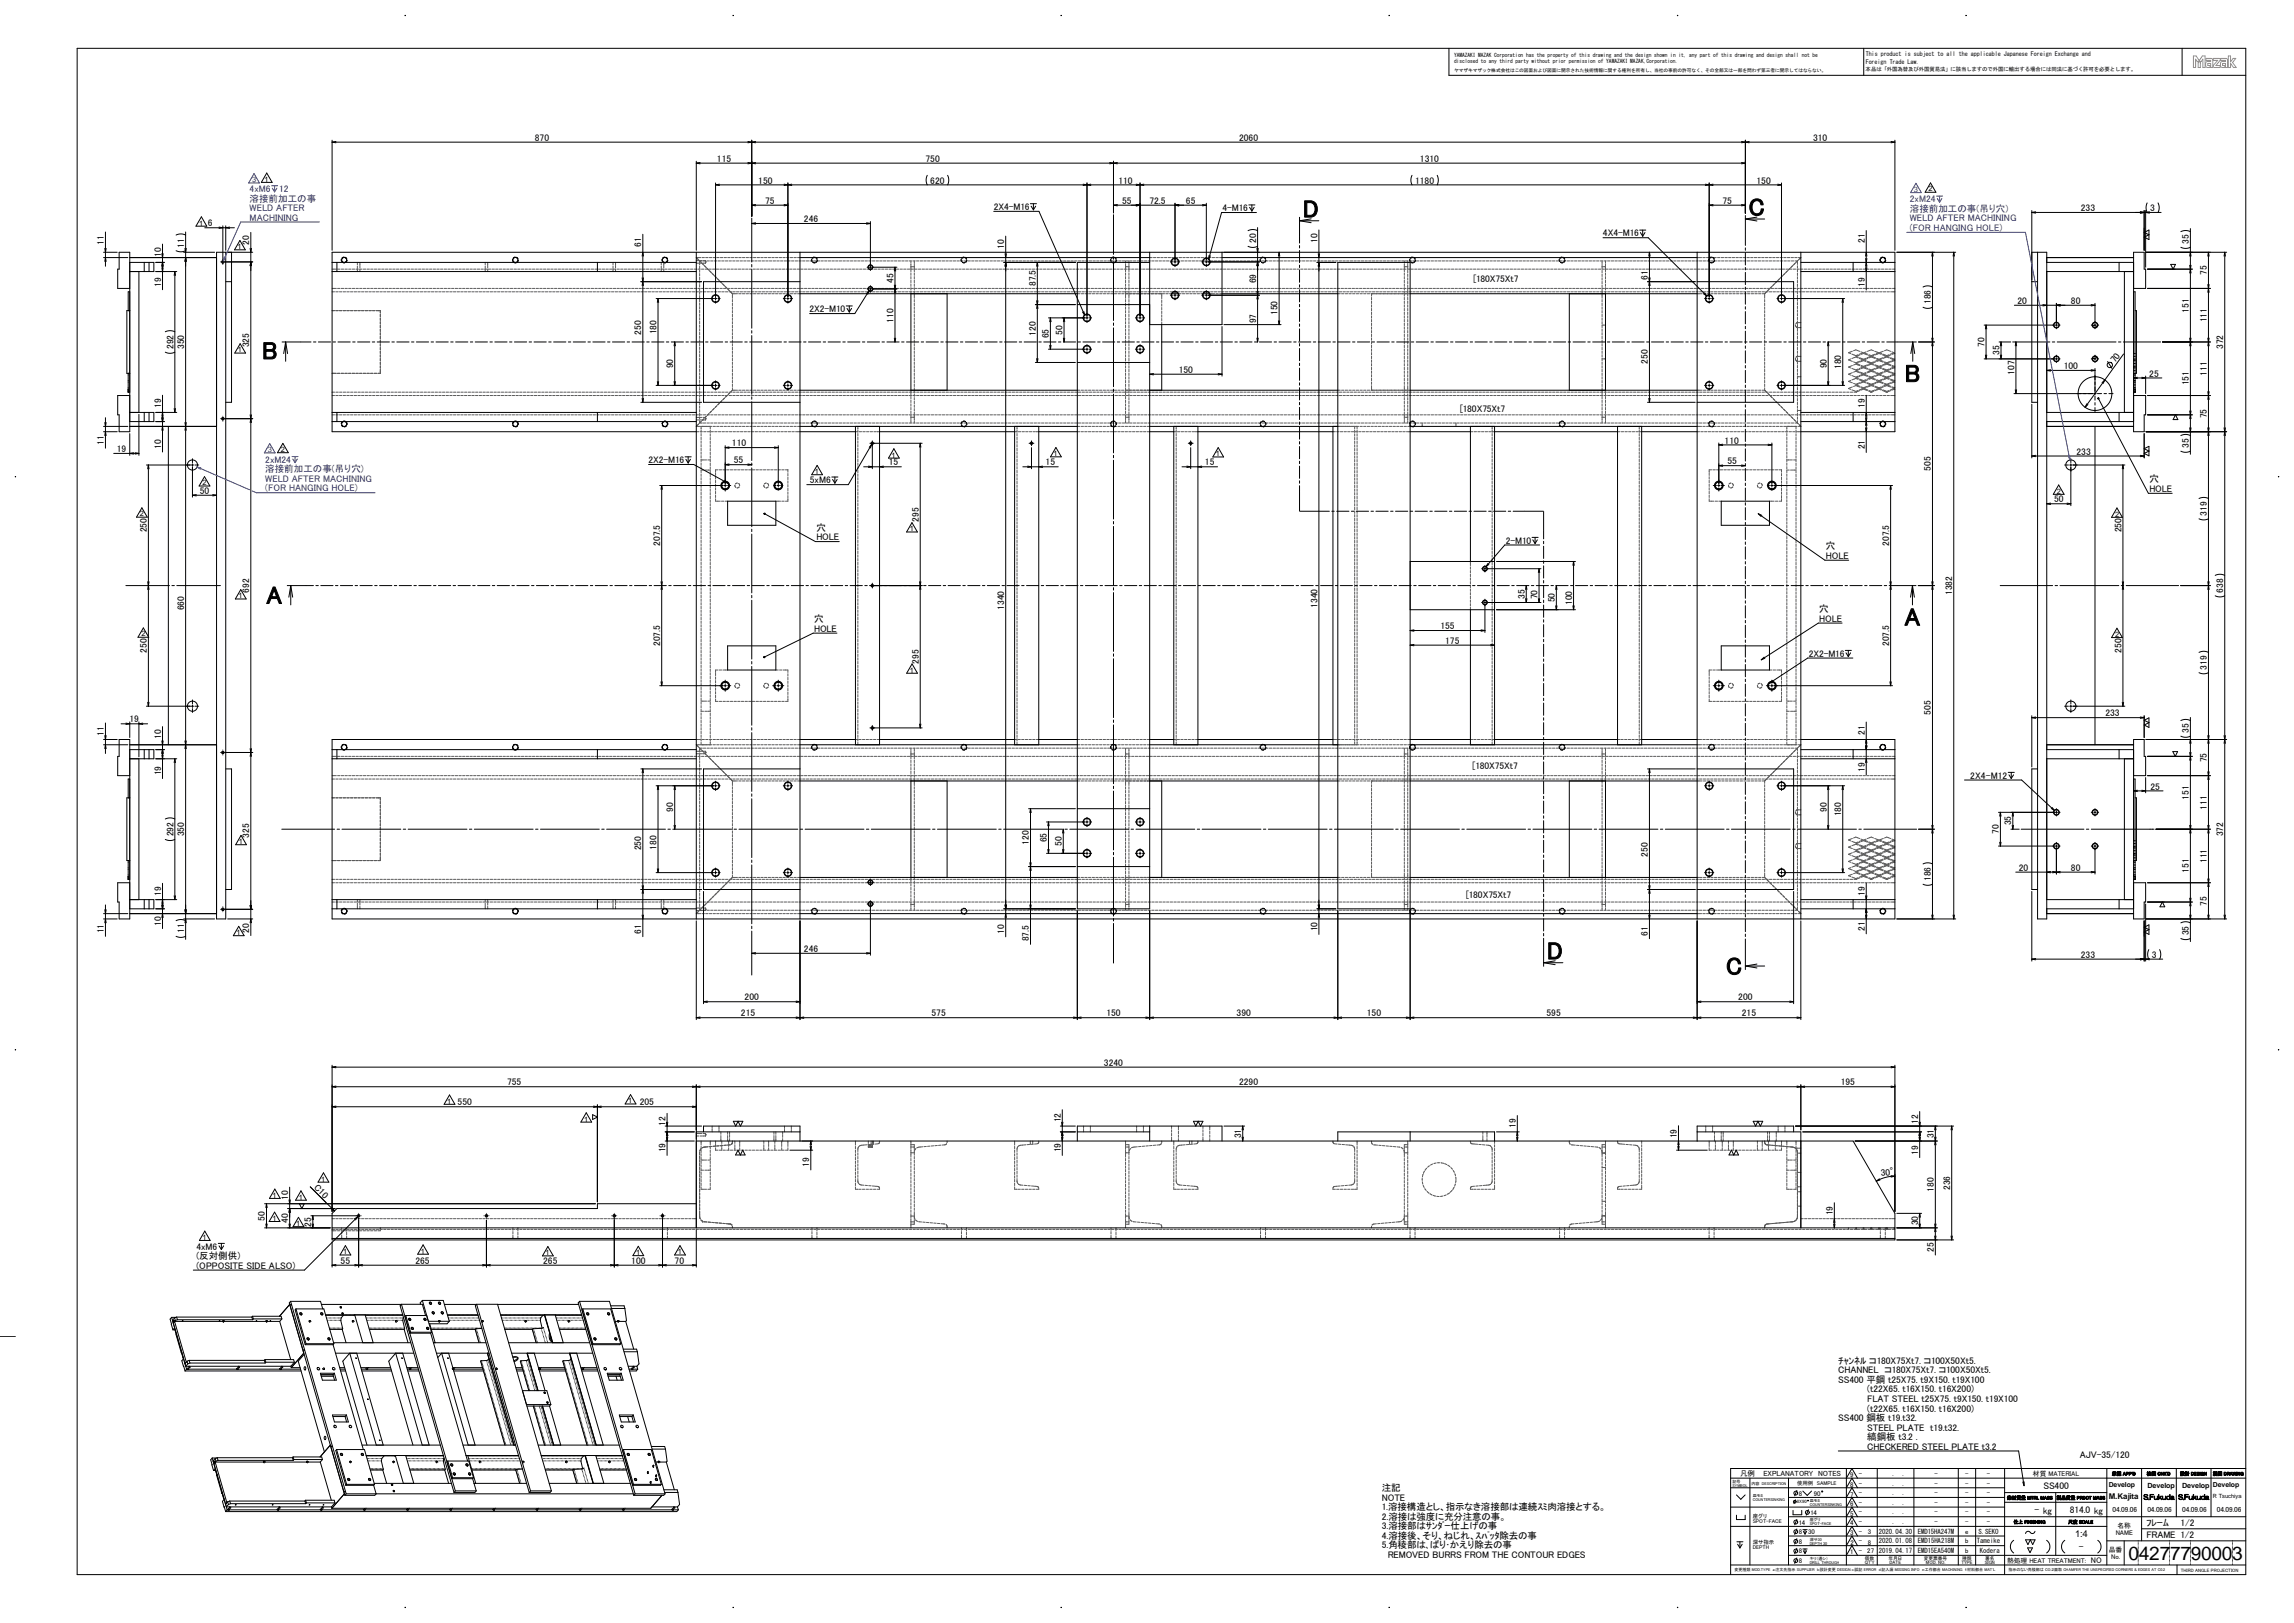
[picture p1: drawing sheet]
<svg xmlns="http://www.w3.org/2000/svg" width="1189mm" height="841mm" viewBox="0 0 1189 841" stroke-linecap="round" stroke-linejoin="round" font-family="sans-serif">
<defs><g id="words">
<g font-size="12.7">
<text x="675" y="113">D</text>
<text x="906" y="112">C</text>
<text x="136" y="186">B</text>
<text x="987" y="198">B</text>
<text x="138" y="313">A</text>
<text x="987" y="324">A</text>
<text x="802" y="497">D</text>
<text x="894" y="505">C</text>
</g>
<text font-size="9.9" x="1103" y="808">04277790003</text>
<g font-size="4.9">
<text x="277" y="73">870</text>
<text x="642" y="73">2060</text>
<text x="940" y="73">310</text>
<text x="372" y="84">115</text>
<text x="480" y="84">750</text>
<text x="736" y="84">1310</text>
<text x="393" y="95">150</text>
<text x="482" y="95">620</text>
<text x="580" y="95">110</text>
<text x="733" y="95">1180</text>
<text x="910" y="95">150</text>
<text x="397" y="106">75</text>
<text x="581" y="106">55</text>
<text x="596" y="106">72.5</text>
<text x="615" y="106">65</text>
<text x="893" y="106">75</text>
<text x="515" y="109">2X4-M16</text>
<text x="634" y="109">4-M16</text>
<text x="1078" y="109">233</text>
<text x="1114" y="109">3</text>
<text x="108" y="117">6</text>
<text x="417" y="115">246</text>
<text x="683" y="126" transform="rotate(-90 683 126)">10</text>
<text x="831" y="122">4X4-M16</text>
<text x="54" y="127" transform="rotate(-90 54 127)">11</text>
<text x="95" y="128" transform="rotate(-90 95 128)">11</text>
<text x="129" y="127" transform="rotate(-90 129 127)">20</text>
<text x="332" y="128" transform="rotate(-90 332 128)">61</text>
<text x="520" y="129" transform="rotate(-90 520 129)">10</text>
<text x="651" y="126" transform="rotate(-90 651 126)">20</text>
<text x="966" y="126" transform="rotate(-90 966 126)">21</text>
<text x="1134" y="127" transform="rotate(-90 1134 127)">35</text>
<text x="83" y="133" transform="rotate(-90 83 133)">10</text>
<text x="1144" y="143" transform="rotate(-90 1144 143)">75</text>
<text x="83" y="149" transform="rotate(-90 83 149)">19</text>
<text x="463" y="147" transform="rotate(-90 463 147)">45</text>
<text x="537" y="148" transform="rotate(-90 537 148)">87.5</text>
<text x="651" y="147" transform="rotate(-90 651 147)">69</text>
<text x="763" y="146">[180X75Xt7</text>
<text x="854" y="145" transform="rotate(-90 854 145)">61</text>
<text x="966" y="149" transform="rotate(-90 966 149)">19</text>
<text x="420" y="162">2X2-M10</text>
<text x="1001" y="158" transform="rotate(-90 1001 158)">186</text>
<text x="1046" y="157">20</text>
<text x="1073" y="157">80</text>
<text x="463" y="167" transform="rotate(-90 463 167)">110</text>
<text x="651" y="168" transform="rotate(-90 651 168)">97</text>
<text x="662" y="163" transform="rotate(-90 662 163)">150</text>
<text x="1134" y="162" transform="rotate(-90 1134 162)">151</text>
<text x="1144" y="167" transform="rotate(-90 1144 167)">111</text>
<text x="332" y="173" transform="rotate(-90 332 173)">250</text>
<text x="340" y="173" transform="rotate(-90 340 173)">180</text>
<text x="551" y="173" transform="rotate(-90 551 173)">50</text>
<text x="537" y="174" transform="rotate(-90 537 174)">120</text>
<text x="544" y="175" transform="rotate(-90 544 175)">65</text>
<text x="1028" y="180" transform="rotate(-90 1028 180)">70</text>
<text x="90" y="181" transform="rotate(-90 90 181)">292</text>
<text x="95" y="181" transform="rotate(-90 95 181)">350</text>
<text x="129" y="180" transform="rotate(-90 129 180)">325</text>
<text x="1036" y="184" transform="rotate(-90 1036 184)">35</text>
<text x="1152" y="181" transform="rotate(-90 1152 181)">372</text>
<text x="349" y="191" transform="rotate(-90 349 191)">90</text>
<text x="854" y="188" transform="rotate(-90 854 188)">250</text>
<text x="947" y="191" transform="rotate(-90 947 191)">90</text>
<text x="954" y="191" transform="rotate(-90 954 191)">180</text>
<text x="1070" y="191">100</text>
<text x="1096" y="188" transform="rotate(-54 1096 188)">70</text>
<text x="611" y="193">150</text>
<text x="1044" y="194" transform="rotate(-90 1044 194)">107</text>
<text x="1114" y="195">25</text>
<text x="1144" y="195" transform="rotate(-90 1144 195)">111</text>
<text x="1134" y="200" transform="rotate(-90 1134 200)">151</text>
<text x="83" y="211" transform="rotate(-90 83 211)">19</text>
<text x="757" y="213">[180X75Xt7</text>
<text x="966" y="211" transform="rotate(-90 966 211)">19</text>
<text x="1144" y="217" transform="rotate(-90 1144 217)">75</text>
<text x="54" y="231" transform="rotate(-90 54 231)">11</text>
<text x="83" y="233" transform="rotate(-90 83 233)">10</text>
<text x="379" y="231">110</text>
<text x="894" y="230">110</text>
<text x="966" y="233" transform="rotate(-90 966 233)">21</text>
<text x="1134" y="232" transform="rotate(-90 1134 232)">35</text>
<text x="61" y="234">19</text>
<text x="336" y="240">2X2-M16</text>
<text x="1076" y="236">233</text>
<text x="380" y="240">55</text>
<text x="461" y="241">15</text>
<text x="542" y="241">15</text>
<text x="624" y="241">15</text>
<text x="895" y="241">55</text>
<text x="1001" y="244" transform="rotate(-90 1001 244)">505</text>
<text x="420" y="250">5xM6</text>
<text x="1114" y="250">穴</text>
<text x="104" y="256">50</text>
<text x="1114" y="255">HOLE</text>
<text x="1064" y="260">50</text>
<text x="1144" y="267" transform="rotate(-90 1144 267)">319</text>
<text x="76" y="276" transform="rotate(-90 76 276)">250</text>
<text x="423" y="275">穴</text>
<text x="476" y="270" transform="rotate(-90 476 270)">295</text>
<text x="1099" y="276" transform="rotate(-90 1099 276)">250</text>
<text x="423" y="280">HOLE</text>
<text x="780" y="282">2-M10</text>
<text x="342" y="283" transform="rotate(-90 342 283)">207.5</text>
<text x="946" y="285">穴</text>
<text x="979" y="283" transform="rotate(-90 979 283)">207.5</text>
<text x="946" y="290">HOLE</text>
<text x="129" y="307" transform="rotate(-90 129 307)">692</text>
<text x="790" y="310" transform="rotate(-90 790 310)">35</text>
<text x="797" y="311" transform="rotate(-90 797 311)">70</text>
<text x="1012" y="308" transform="rotate(-90 1012 308)">1382</text>
<text x="1152" y="307" transform="rotate(-90 1152 307)">638</text>
<text x="95" y="316" transform="rotate(-90 95 316)">660</text>
<text x="520" y="316" transform="rotate(-90 520 316)">1340</text>
<text x="683" y="315" transform="rotate(-90 683 315)">1340</text>
<text x="806" y="312" transform="rotate(-90 806 312)">50</text>
<text x="815" y="314" transform="rotate(-90 815 314)">100</text>
<text x="943" y="317">穴</text>
<text x="422" y="322">穴</text>
<text x="943" y="322">HOLE</text>
<text x="422" y="327">HOLE</text>
<text x="746" y="326">155</text>
<text x="342" y="335" transform="rotate(-90 342 335)">207.5</text>
<text x="749" y="334">175</text>
<text x="979" y="335" transform="rotate(-90 979 335)">207.5</text>
<text x="76" y="338" transform="rotate(-90 76 338)">250</text>
<text x="937" y="340">2X2-M16</text>
<text x="1099" y="338" transform="rotate(-90 1099 338)">250</text>
<text x="476" y="344" transform="rotate(-90 476 344)">295</text>
<text x="1144" y="347" transform="rotate(-90 1144 347)">319</text>
<text x="1001" y="370" transform="rotate(-90 1001 370)">505</text>
<text x="1091" y="371">233</text>
<text x="67" y="374">19</text>
<text x="54" y="381" transform="rotate(-90 54 381)">11</text>
<text x="83" y="383" transform="rotate(-90 83 383)">10</text>
<text x="966" y="381" transform="rotate(-90 966 381)">21</text>
<text x="1134" y="380" transform="rotate(-90 1134 380)">35</text>
<text x="1144" y="395" transform="rotate(-90 1144 395)">75</text>
<text x="83" y="402" transform="rotate(-90 83 402)">19</text>
<text x="763" y="399">[180X75Xt7</text>
<text x="966" y="400" transform="rotate(-90 966 400)">19</text>
<text x="1021" y="404">2X4-M12</text>
<text x="1114" y="409">25</text>
<text x="1134" y="414" transform="rotate(-90 1134 414)">151</text>
<text x="1144" y="419" transform="rotate(-90 1144 419)">111</text>
<text x="349" y="421" transform="rotate(-90 349 421)">90</text>
<text x="947" y="421" transform="rotate(-90 947 421)">90</text>
<text x="954" y="423" transform="rotate(-90 954 423)">180</text>
<text x="1042" y="428" transform="rotate(-90 1042 428)">35</text>
<text x="90" y="433" transform="rotate(-90 90 433)">292</text>
<text x="95" y="433" transform="rotate(-90 95 433)">350</text>
<text x="129" y="434" transform="rotate(-90 129 434)">325</text>
<text x="533" y="438" transform="rotate(-90 533 438)">120</text>
<text x="543" y="437" transform="rotate(-90 543 437)">65</text>
<text x="1036" y="432" transform="rotate(-90 1036 432)">70</text>
<text x="1152" y="433" transform="rotate(-90 1152 433)">372</text>
<text x="332" y="441" transform="rotate(-90 332 441)">250</text>
<text x="340" y="440" transform="rotate(-90 340 440)">180</text>
<text x="550" y="438" transform="rotate(-90 550 438)">50</text>
<text x="854" y="444" transform="rotate(-90 854 444)">250</text>
<text x="1144" y="447" transform="rotate(-90 1144 447)">111</text>
<text x="1046" y="451">20</text>
<text x="1073" y="451">80</text>
<text x="1134" y="452" transform="rotate(-90 1134 452)">151</text>
<text x="1001" y="457" transform="rotate(-90 1001 457)">186</text>
<text x="83" y="464" transform="rotate(-90 83 464)">19</text>
<text x="760" y="465">[180X75Xt7</text>
<text x="966" y="464" transform="rotate(-90 966 464)">19</text>
<text x="1144" y="469" transform="rotate(-90 1144 469)">75</text>
<text x="83" y="480" transform="rotate(-90 83 480)">10</text>
<text x="54" y="484" transform="rotate(-90 54 484)">11</text>
<text x="95" y="484" transform="rotate(-90 95 484)">11</text>
<text x="129" y="483" transform="rotate(-90 129 483)">20</text>
<text x="332" y="484" transform="rotate(-90 332 484)">61</text>
<text x="520" y="484" transform="rotate(-90 520 484)">10</text>
<text x="683" y="483" transform="rotate(-90 683 483)">10</text>
<text x="854" y="485" transform="rotate(-90 854 485)">61</text>
<text x="966" y="482" transform="rotate(-90 966 482)">21</text>
<text x="1134" y="485" transform="rotate(-90 1134 485)">35</text>
<text x="533" y="488" transform="rotate(-90 533 488)">87.5</text>
<text x="417" y="493">246</text>
<text x="1078" y="496">233</text>
<text x="1115" y="496">3</text>
<text x="386" y="518">200</text>
<text x="901" y="518">200</text>
<text x="384" y="527">215</text>
<text x="483" y="527">575</text>
<text x="573" y="527">150</text>
<text x="641" y="527">390</text>
<text x="708" y="527">150</text>
<text x="801" y="527">595</text>
<text x="903" y="527">215</text>
<text x="572" y="552">3240</text>
<text x="263" y="562">755</text>
<text x="642" y="562">2290</text>
<text x="954" y="562">195</text>
<text x="237" y="573">550</text>
<text x="332" y="573">205</text>
<text x="550" y="582" transform="rotate(-90 550 582)">12</text>
<text x="345" y="583" transform="rotate(-90 345 583)">12</text>
<text x="786" y="585" transform="rotate(-90 786 585)">19</text>
<text x="994" y="583" transform="rotate(-90 994 583)">12</text>
<text x="643" y="590" transform="rotate(-90 643 590)">31</text>
<text x="869" y="590" transform="rotate(-90 869 590)">19</text>
<text x="1002" y="590" transform="rotate(-90 1002 590)">31</text>
<text x="345" y="597" transform="rotate(-90 345 597)">19</text>
<text x="550" y="597" transform="rotate(-90 550 597)">19</text>
<text x="994" y="598" transform="rotate(-90 994 598)">19</text>
<text x="419" y="605" transform="rotate(-90 419 605)">19</text>
<text x="975" y="609" transform="rotate(-6 975 609)">30°</text>
<text x="162" y="616" transform="rotate(45 162 616)">C10</text>
<text x="1002" y="617" transform="rotate(-90 1002 617)">180</text>
<text x="1011" y="617" transform="rotate(-90 1011 617)">236</text>
<text x="149" y="622" transform="rotate(-90 149 622)">10</text>
<text x="950" y="630" transform="rotate(-90 950 630)">19</text>
<text x="137" y="632" transform="rotate(-90 137 632)">50</text>
<text x="149" y="634" transform="rotate(-90 149 634)">40</text>
<text x="161" y="636" transform="rotate(-90 161 636)">25</text>
<text x="994" y="635" transform="rotate(-90 994 635)">30</text>
<text x="102" y="648">4xM6</text>
<text x="102" y="653">(反対側供)</text>
<text x="1002" y="649" transform="rotate(-90 1002 649)">25</text>
<text x="102" y="657">(OPPOSITE SIDE ALSO)</text>
<text x="177" y="655">55</text>
<text x="215" y="655">265</text>
<text x="282" y="655">265</text>
<text x="327" y="655">100</text>
<text x="350" y="655">70</text>
<text x="953" y="707">ﾁｬﾝﾈﾙ コ180X75Xt7. コ100X50Xt5.</text>
<text x="953" y="712">CHANNEL コ180X75Xt7. コ100X50Xt5.</text>
<text x="953" y="717">SS400 平鋼 t25X75. t9X150. t19X100</text>
<text x="968" y="722">(t22X65. t16X150. t16X200)</text>
<text x="968" y="727">FLAT STEEL t25X75. t9X150. t19X100</text>
<text x="968" y="731">(t22X65. t16X150. t16X200)</text>
<text x="953" y="736">SS400 鋼板 t19.t32.</text>
<text x="968" y="741">STEEL PLATE t19.t32.</text>
<text x="968" y="746">縞鋼板 t3.2 .</text>
<text x="968" y="751">CHECKERED STEEL PLATE t3.2</text>
<text x="1078" y="756">AJV-35/120</text>
<text x="716" y="773">注記</text>
<text x="1059" y="772">SS400</text>
<text x="716" y="778">NOTE</text>
<text x="716" y="783">1.溶接構造とし、指示なき溶接部は連続ｽﾐ肉溶接とする。</text>
<text x="1054" y="784">- kg</text>
<text x="1073" y="784">814.0 kg</text>
<text x="716" y="788">2.溶接は強度に充分注意の事。</text>
<text x="1112" y="791">ﾌﾚｰﾑ</text>
<text x="1130" y="791">1/2</text>
<text x="716" y="793">3.溶接部はｻﾝﾀﾞｰ仕上げの事</text>
<text x="716" y="797">4.溶接後、そり、ねじれ、ｽﾊﾟｯﾀ除去の事</text>
<text x="1075" y="796">1:4</text>
<text x="1112" y="797">FRAME 1/2</text>
<text x="716" y="802">5.角稜部は､ばり･かえり除去の事</text>
<text x="1077" y="803">-</text>
<text x="719" y="807">REMOVED BURRS FROM THE CONTOUR EDGES</text>
</g>
<g font-size="4.9" fill="#00f">
<text x="129" y="100">4xM6</text>
<text x="145" y="100">12</text>
<text x="129" y="104">溶接前加工の事</text>
<text x="990" y="105">2xM24</text>
<text x="129" y="109">WELD AFTER</text>
<text x="990" y="110">溶接前加工の事(吊り穴)</text>
<text x="129" y="114">MACHINING</text>
<text x="990" y="120">(FOR HANGING HOLE)</text>
<text x="990" y="115">WELD AFTER MACHINING</text>
<text x="137" y="240">2xM24</text>
<text x="137" y="245">溶接前加工の事(吊り穴)</text>
<text x="137" y="250">WELD AFTER MACHINING</text>
<text x="137" y="255">(FOR HANGING HOLE)</text>
</g>
<text font-size="4.2" x="1084" y="810">NO</text>
<text font-size="4.1" x="1093" y="777">M.Kajita</text>
<g font-size="3.9" fill="#00f">
<text x="131" y="94">3</text>
<text x="992" y="99">3</text>
<text x="139" y="234">3</text>
</g>
<g font-size="3.9">
<text x="137" y="94">1</text>
<text x="999" y="99">2</text>
<text x="103" y="117">1</text>
<text x="123" y="129">1</text>
<text x="123" y="183">1</text>
<text x="146" y="234">2</text>
<text x="462" y="237">1</text>
<text x="546" y="236">1</text>
<text x="630" y="236">1</text>
<text x="422" y="246">1</text>
<text x="105" y="251">2</text>
<text x="1066" y="256">2</text>
<text x="73" y="268">2</text>
<text x="1096" y="268">2</text>
<text x="471" y="275">1</text>
<text x="124" y="310">1</text>
<text x="73" y="330">2</text>
<text x="1096" y="330">2</text>
<text x="472" y="349">1</text>
<text x="124" y="437">1</text>
<text x="123" y="485">1</text>
<text x="232" y="572">1</text>
<text x="326" y="572">1</text>
<text x="303" y="581">1</text>
<text x="166" y="612">1</text>
<text x="141" y="621">1</text>
<text x="155" y="622">1</text>
<text x="141" y="633">1</text>
<text x="154" y="635">1</text>
<text x="105" y="642">1</text>
<text x="178" y="650">1</text>
<text x="218" y="650">1</text>
<text x="283" y="650">1</text>
<text x="330" y="650">1</text>
<text x="351" y="650">1</text>
<text x="902" y="765">凡例</text>
<text x="914" y="765">EXPLANATORY　NOTES</text>
</g>
<g font-size="3.8">
<text x="1095" y="784">04.09.06</text>
<text x="1113" y="784">04.09.06</text>
<text x="1131" y="784">04.09.06</text>
<text x="1149" y="784">04.09.06</text>
</g>
<g font-size="3.7">
<text x="1113" y="771">Develop</text>
<text x="1131" y="771">Develop</text>
</g>
<g font-size="3.6">
<text x="1093" y="771">Develop</text>
<text x="1147" y="771">Develop</text>
</g>
<g font-size="3.5">
<text x="959" y="765">9</text>
<text x="963" y="765">-</text>
<text x="981" y="765">.</text>
<text x="986" y="765">.</text>
<text x="1002" y="765">-</text>
<text x="1018" y="765">-</text>
<text x="1030" y="765">-</text>
<text x="1054" y="765">材質 MATERIAL</text>
<text x="959" y="770">8</text>
<text x="963" y="770">-</text>
<text x="981" y="770">.</text>
<text x="986" y="770">.</text>
<text x="1002" y="770">-</text>
<text x="1018" y="770">-</text>
<text x="1030" y="770">-</text>
<text x="932" y="775">8</text>
<text x="940" y="775">90</text>
<text x="959" y="775">7</text>
<text x="963" y="780">-</text>
<text x="963" y="775">-</text>
<text x="981" y="780">.</text>
<text x="981" y="775">.</text>
<text x="986" y="780">.</text>
<text x="986" y="775">.</text>
<text x="1002" y="780">-</text>
<text x="1002" y="775">-</text>
<text x="1018" y="780">-</text>
<text x="1018" y="775">-</text>
<text x="1030" y="780">-</text>
<text x="1030" y="775">-</text>
<text x="938" y="785">14</text>
<text x="959" y="785">5</text>
<text x="959" y="780">6</text>
<text x="963" y="785">-</text>
<text x="981" y="785">.</text>
<text x="986" y="785">.</text>
<text x="1002" y="785">-</text>
<text x="1018" y="785">-</text>
<text x="1030" y="785">-</text>
<text x="932" y="790">14</text>
<text x="959" y="790">4</text>
<text x="963" y="790">-</text>
<text x="981" y="790">.</text>
<text x="986" y="790">.</text>
<text x="1002" y="790">-</text>
<text x="1018" y="790">-</text>
<text x="1030" y="790">-</text>
<text x="1097" y="792">名称</text>
<text x="932" y="795">8</text>
<text x="937" y="795">30</text>
<text x="959" y="795">3</text>
<text x="963" y="795">-</text>
<text x="968" y="795">3</text>
<text x="974" y="795">2020.04.30</text>
<text x="994" y="795">EMD15HA247M</text>
<text x="1018" y="795">e</text>
<text x="1025" y="795">S.SEKO</text>
<text x="1096" y="795">NAME</text>
<text x="932" y="800">8</text>
<text x="959" y="800">2</text>
<text x="963" y="800">-</text>
<text x="968" y="800">8</text>
<text x="974" y="800">2020.01.08</text>
<text x="994" y="800">EMD15HA218M</text>
<text x="1018" y="800">b</text>
<text x="1024" y="800">Tameike</text>
<text x="932" y="805">8</text>
<text x="959" y="805">1</text>
<text x="963" y="805">-</text>
<text x="968" y="805">27</text>
<text x="974" y="805">2019.04.17</text>
<text x="994" y="805">EMD15EA540M</text>
<text x="1018" y="805">b</text>
<text x="1026" y="805">Kodera</text>
<text x="1040" y="810">熱処理 HEAT TREATMENT:</text>
<text x="1093" y="804">品番</text>
<text x="1094" y="808">No.</text>
<text x="932" y="810">8</text>
</g>
<g font-size="3.3">
<text x="1111" y="777">S.Fukuda</text>
<text x="1129" y="777">S.Fukuda</text>
</g>
<g font-size="3.2">
<text x="967" y="29">This product is subject to all the applicable Japanese Foreign Exchange and</text>
<text x="967" y="33">Foreign Trade Law.</text>
</g>
<text font-size="3" x="1147" y="776">R Tsuchiya</text>
<g font-size="2.8">
<text x="754" y="30">YAMAZAKI MAZAK Corporation has the property of this drawing and the design shown in it, any part of this drawing and design shall not be</text>
<text x="754" y="33">disclosed to any third party without prior permission of YAMAZAKI MAZAK,Corporation.</text>
<text x="967" y="37">本品は「外国為替及び外国貿易法」に該当しますので外国に輸出する場合には同法に基づく許可を必要とします。</text>
<text x="931" y="770">使用例　SAMPLE</text>
<text x="908" y="786">座グリ</text>
<text x="908" y="789">SPOT-FACE</text>
<text x="908" y="800">深サ指示</text>
<text x="908" y="803">DEPTH</text>
</g>
<g font-size="2.5">
<text x="754" y="37">ヤマザキマザック株式会社はこの図面および図面に開示された技術情報に関する権利を所有し、当社の事前の許可なく、その全部又は一部を問わず第三者に開示してはならない。</text>
<text x="1095" y="765">承認 APP'D</text>
<text x="1113" y="765">検図 CHK'D</text>
<text x="1130" y="765">設計 DESIGN</text>
<text x="1147" y="765">製図 DRAWING</text>
<text x="931" y="779">8X90</text>
<text x="1040" y="777">素材質量 MTRL MASS</text>
<text x="1066" y="777">製品質量 PRDCT MASS</text>
<text x="1044" y="790">仕上 FINISHING</text>
<text x="1072" y="790">尺度 SCALE</text>
<text x="966" y="808">個数</text>
<text x="979" y="808">年月日</text>
<text x="997" y="808">変更票番号</text>
<text x="1017" y="808">種類</text>
<text x="1029" y="808">署名</text>
<text x="966" y="811">QT'Y</text>
<text x="979" y="811">DATE</text>
<text x="998" y="811">MOD. NO.</text>
<text x="1016" y="811">TYPE</text>
<text x="1029" y="811">SIGN</text>
<text x="1130" y="814">THIRD ANGLE PROJECTION</text>
</g>
<g font-size="2.1">
<text x="898" y="770">SYMBOL</text>
<text x="898" y="768">記号</text>
<text x="908" y="769">内容 DESCRIPTION</text>
<text x="908" y="776">皿モミ</text>
<text x="908" y="778">COUNTERSINKING</text>
<text x="938" y="778">皿モミ</text>
<text x="938" y="780">COUNTERSINKING</text>
<text x="938" y="788">座グリ</text>
<text x="938" y="790">SPOT-FACE</text>
<text x="938" y="800">DEPTH 30</text>
<text x="938" y="798">深サ30</text>
<text x="938" y="808">キリ（通シ）</text>
<text x="899" y="814">変更種類 MOD.TYPE a:注文先指示 SUPPLIER b:設計変更 DESIGN c:誤記 ERROR d:記入漏 MISSING INFO e:工作都合 MACHINING f:材料都合 MAT'L</text>
<text x="938" y="810">DRILL THROUGH</text>
<text x="1041" y="814">指示のない角稜部は C０.２面取 CHAMFER THE UNSPECIFIED CORNERS &amp; EDGES AT C0.2</text>
</g>
</g></defs>
<g fill="none" stroke="#000" stroke-width=".52">
<path d="M40 25h1124v791h-1124zM751 25v14h413M966 25v14M1131 25v14M172 73v57M172 74h810M172 74h2M174 73l-2 1M388 73l2 1M390 73v39M390 74h2M390 74h-2"/>
<path d="M392 73l-2 1M903 73l2 1M905 74h2M905 73v38M905 74h-2M907 73l-2 1M980 73l2 1M982 73v57M982 74h-2M138 90l3 5h-6zM361 84v46M361 85h2"/>
<path d="M361 85h544M363 84l-2 1M371 95v59M371 96h552M371 96h2M373 95l-2 1M388 84l2 1M390 85h-2M390 85h2M392 84l-2 1M406 95l2 1M408 95v59"/>
<path d="M408 96h2M408 96h-2M410 95l-2 1M481 91l-1 2 1 3M491 91l1 2-1 3M561 95l2 1M563 95v69M563 96h2M563 96h-2M565 95l-2 1M575 84l2 1M577 84v26"/>
<path d="M577 85h-2M577 85h2M579 84l-2 1M589 95l2 1M591 95v69M591 96h2M591 96h-2M593 95l-2 1M732 91l-1 2 1 3M745 91v2v3M884 95l2 1M886 95v59"/>
<path d="M886 96h2M886 96h-2M888 95l-2 1M903 84l2 1M905 85h-2M921 95l2 1M923 95v59M923 96h-2M1000 95l3 5h-5zM104 112l3 5h-5zM106 118h15M113 118h2h-2"/>
<path d="M115 117v18M117 117v13M119 118h-2h2M390 113v23M390 106h18M390 106l2 1M390 116h2M390 116h61M392 106h-2M392 115l-2 1M406 106h2M408 106l-2 1"/>
<path d="M449 115l2 1M451 115v22M451 116h-2M515 110h23l24 53M534 106h3M534 107l2 2M536 106v3M537 107l-1 2M577 111v21M577 106h48M577 106l2 1M579 106h-2"/>
<path d="M589 106h2l-2 1M609 105v30M611 106h-2l2 1M623 106h2M625 105v30M625 106l-2 1M647 120l2-1 3 1M647 106h3M648 107l1 2M649 106v3M650 107l-1 2M651 110h-18l-7 24"/>
<path d="M652 118v59M673 114h10M673 114l6 1M673 112v14M679 113l-6 1M684 119v365M850 119h3M851 119v3M886 106l2 1M886 106h19M888 106h-2M903 106h2"/>
<path d="M905 112v15M905 106l-2 1M905 113h10M905 113l6 2M911 113h-6M967 119v31M1053 109v99h3M1053 110h2M1053 110h67M1055 110h-2M1109 110h2h-2M1111 109v21"/>
<path d="M1112 109v29M1113 105l-1 3 1 2M1114 110h-2h2M1118 105l1 3-1 2M1135 118v117M54 131h7M54 133h12M54 129l1 2v-2M54 135l1-2v2M55 120v18M67 136h13v5h-13M67 133h45"/>
<path d="M75 136v5M77 136v5M81 136h4M84 138v-2l1 2M84 139v2l1-2M84 131v2l1-2M84 126v24M91 122l3-1 2 1M91 130h3h2M95 131h16M96 135v-2l1 2M96 129v2l1-2"/>
<path d="M96 120v367M114 136h.1M115 136h1M115 135v1M115 137h.1M116 136h15M117 131v345h-5v-345h19M120 131v77h-3M124 125l3 4h-5zM130 138v-2v2M130 129v2v-2M130 120v365"/>
<path d="M172 136h189M175 136v5M177 134v1M178 136h.1M178 136h1M178 136l-1-1 2-2 1 2-1 1M178 133l-1 1M179 133l1 1M180 135h.1M180 135l-1 1M266 134v1M266 136h1"/>
<path d="M267 136l-1-2 1-1 1 2-1 1M267 133l-1 1M267 136h.1M268 133v1M268 136h.1M269 135h.1M269 135l-1 1M310 136v5M333 133v-2v2M333 121v87M343 134v1M344 136h.1"/>
<path d="M344 136h1M344 136l-1-2 2-1 1 2-1 1M345 133l-2 1M345 136h.1M345 133l1 1M346 136h.1M346 135h.1M346 135v1M361 131v345M390 137v1M390 140v30M415 131v345"/>
<path d="M415 133h181M421 134v1M421 136h1M422 133h.1M422 133l-1 1M422 136h.1M423 133v1M423 136h.1M424 135h.1M424 135l-1 1M449 138h1M450 138h2"/>
<path d="M451 138v1M451 140h.1M452 138h13M464 138v39M464 138l-1 2M464 138v2M498 134v1M499 136h.1M499 136h1M499 133h1M500 133l-2 1M500 136h.1"/>
<path d="M500 133l1 1M501 136h.1M501 135h.1M501 135v1M520 136h37M521 138v-2l1 2M521 131v2l1-2M521 122v363M538 136l-1 2M538 136v2M538 136v52M576 134v1"/>
<path d="M576 136h1M577 133h.1M577 133v1M577 136v30M577 133l-1 1M577 136h.1M578 133v1M578 136h.1M579 135h.1M579 135l-1 1M596 131v340h-38v-335h38M607 136h1"/>
<path d="M608 136h2M609 135v1M609 137v1M610 136h1M623 136h1M625 136h1M625 135v1M625 137v1M626 136h27M627 132l-1 2M627 133l-1 1M633 131v37h-37"/>
<path d="M633 133h247M647 128h2h3M651 129l1 2v-2M651 138l1-2v2M653 134v1M654 136h.1M654 136h1M654 133h1M655 133l-2 1M655 136h.1M655 133l1 1M656 135h.1"/>
<path d="M656 135l-1 1M663 131v2M663 131v37M673 127v2M673 130v6M673 137v2M673 140v6M683 136h9M683 131l1 2v-2M683 138l1-2v2M693 136h38v335h-38zM731 134v1"/>
<path d="M731 136h1M732 133h.1M732 133l-1 1M732 136h.1M733 133v1M733 136h.1M734 135h.1M734 135l-1 1M808 134v1M809 136h1M809 133h1M810 133l-2 1"/>
<path d="M810 136h.1M810 133l1 1M811 135h.1M811 135l-1 1M831 123h23l31 30M850 121l1 1M853 121l-2 1M855 131v77M855 131l-1 2M855 131v2M880 131v345M886 134v1"/>
<path d="M886 136h1M887 133l-1 1M887 136h.1M887 133l1 1M888 136h.1M889 135h.1M889 135l-1 1M905 128v2M905 131v6M905 139v1M933 131v345M933 136h49"/>
<path d="M960 136v5M967 134v2M967 133v-2l1 2M967 139v2l1-2M967 136v2M967 136l1 2M968 134l-1 2M974 134v1M975 136h.1M975 136h1M975 136l-1-1 2-2 1 2-1 1M976 133l-1 1"/>
<path d="M976 136h.1M976 133l1 1M977 135h.1M977 135v1M983 131h31M1002 131v345M1002 131l-1 2M1002 131v2M1013 131l-1 2M1013 131v2M1013 131v345M1053 131h8v345h-5v-345"/>
<path d="M1061 136h45M1061 133h45M1098 136v5M1111 120l3-1v5l-3-1 3-1zM1112 131h42M1113 139h23M1125 137h2l-1 2zM1130 128l3 1 2-1M1130 120l3-1 2 1M1135 137v2M1135 133v-2l1 2M1135 139v2"/>
<path d="M1135 139l1 2M1136 137l-1 2M1145 131v345M1145 131l-1 2M1145 131v2M1153 131v345M1153 131v2M67 149h-6l1-18h5v93h-5l-1-19h6M67 151h-1v10M72 141v73M81 141h11M91 141l-1 2"/>
<path d="M91 141v2M91 141v73M117 146h3M172 141h189M332 146h32M333 144v2M333 146v2M340 155h30M341 155v45M341 155v2M370 155h1M371 154v1"/>
<path d="M371 156v1M372 155h1M406 155h1M408 155h1M408 154v1M408 156v1M410 155h1M415 146h-50v62h50M415 152h143M439 159h3M439 160l1 2M440 159v3"/>
<path d="M441 160l-1 2M449 150h1M450 150h2M450 151l-7 11h-23M450 151v1M450 151l-1 1M451 148h.1M451 149v1M451 151h.1M452 150h13M463 148l1 2M464 150l-1 2"/>
<path d="M464 150v2M464 148v2M472 152v50M491 152v50M537 158h20M537 156l1 2M538 158l-1 2M538 158v2M538 156v2M558 158h38M607 153h1M607 152h4"/>
<path d="M608 153h2M609 151v1M609 152v2M609 154v1M610 153h1M623 153h1M624 152h3M625 153h1M625 151v1M625 152v2M625 154v1M626 153h27"/>
<path d="M633 152h60M651 151l1 2M652 153l-1 2M652 153v2M652 151v2M673 148v1M673 150v6M673 158v1M731 152h149M813 152v50M832 152v50M854 146h25"/>
<path d="M854 144l1 2M855 146l-1 2M855 146v2M855 144v2M880 146h50v62h-50M883 152l2 1M883 155h2M885 155h1M886 154v1M886 156v1M887 155h1M905 141v6"/>
<path d="M905 149v1M905 151v7M905 159v1M921 155h1M923 155h1M923 154v1M923 156v1M924 155h32M933 141h49M955 155v45M955 155v2M997 149l2-1 3 1"/>
<path d="M997 159l2 1 3-1M1044 158h42M1053 146h3M1059 158h2l-2 1M1061 141h45M1066 157v10M1068 158h-2l2 1M1084 158h2M1086 157v10M1086 158l-2 1M1101 141v73M1106 149h6v-10h-1v-8h-5v93h5v-9h1v-10h-6"/>
<path d="M1106 151h1v52h-1M1113 149h33M1144 147l1 2M1145 149l-1 2M1145 149v2M1145 147v2M67 161h-1v32h1M86 172l2-1 3 1M124 178l3 5h-5zM146 177h15M148 177v10M148 177l1 6"/>
<path d="M148 177l-1 6M162 177h2M165 177h6M173 177h1M175 177h7M183 177h1M185 177h7M193 177h1M195 177h7M203 177h1M206 177h6M213 177h2"/>
<path d="M216 177h6M223 177h2M226 177h6M234 177h1M236 177h6M244 177h1M246 177h7M254 177h1M256 177h7M264 177h1M267 177h6M274 177h1"/>
<path d="M277 177h6M284 177h2M287 177h6M295 177h1M297 177h6M305 177h1M307 177h7M315 177h1M317 177h7M325 177h1M328 177h6M335 177h1"/>
<path d="M338 177h6M345 177h2M348 177h6M350 177v23M350 177l-1 2M350 177v2M355 177h2M358 177h6M366 177h1M368 177h7M376 177h1M378 177h7"/>
<path d="M386 177h1M389 177h6M390 171v2M390 174v30M396 177h1M399 177h6M406 177h2M409 177h6M416 177h2M419 177h6M427 177h1M429 177h7"/>
<path d="M437 177h1M439 177h7M447 177h1M449 177h7M457 177h1M460 177h6M463 175l1 2M464 175v2M467 177h2M470 177h6M477 177h2M480 177h6"/>
<path d="M488 177h1M490 177h6M498 177h1M500 177h7M508 177h1M510 177h7M518 177h1M521 177h6M528 177h1M531 177h6M538 177h2M541 177h6"/>
<path d="M543 165h19M544 179v2M544 165v2M544 165l1 2M544 165v16M545 179l-1 2M549 177h1M551 177h6M551 175v2M551 165v2M551 165l1 2M551 165v12"/>
<path d="M552 175l-1 2M559 177h1M561 162l1 1M561 177h7M562 161v2M563 165h1M563 164v1M563 166v1M563 179v1M565 165h1M569 177h1M571 177h7"/>
<path d="M577 167v2M577 170v30M579 177h1M582 177h6M588 165h2M589 177h1M590 165h1M591 164v1M591 166v1M591 179v1M592 177h6M592 165h1"/>
<path d="M599 177h2M602 177h6M602 168v34M609 177h2M612 177h6M620 177h1M622 177h7M630 177h1M632 177h7M633 169v26M634 168h30M640 177h1"/>
<path d="M643 177h6M650 177h1M651 175l1 2M652 175v2M653 177h6M660 177h2M663 166v2M663 177h6M670 177h2M673 177h6M673 160v7M673 168v1"/>
<path d="M673 170v7M673 178v1M681 177h1M683 177h7M691 177h1M693 177h7M701 177h1M703 177h7M711 177h1M714 177h6M721 177h2M724 177h6"/>
<path d="M731 177h2M734 177h6M742 177h1M744 177h6M752 177h1M754 177h7M762 177h1M764 177h7M772 177h1M775 177h6M782 177h1M785 177h6"/>
<path d="M792 177h2M795 177h6M803 177h1M805 177h6M813 177h1M815 177h7M823 177h1M825 177h7M833 177h1M836 177h6M843 177h1M846 177h6"/>
<path d="M853 177h2M856 177h6M863 177h2M866 177h6M874 177h1M876 177h7M884 177h1M886 177h7M894 177h1M897 177h6M904 177h1M905 161v7"/>
<path d="M905 169v1M905 172v6M905 179v2M907 177h6M914 177h2M917 177h6M924 177h2M927 177h6M935 177h1M937 177h7M945 177h1M947 177h7"/>
<path d="M947 177v23M947 177v2M947 177l1 2M955 177h1M957 177h7M965 177h1M968 177h6M975 177h2M978 177h15M991 177v10M991 177l1 6M991 177l-1 6"/>
<path d="M994 177h8M1001 175l1 2M1002 177l-1 2M1002 177v2M1002 175v2M1028 168h37M1029 168v2M1029 168l1 2M1029 168v18M1036 177h6M1037 177v2M1037 177v9"/>
<path d="M1043 177h19M1045 177l-1 2M1045 177v2M1045 177v27M1064 177h1M1065 168h1M1066 168v1M1066 170h.1M1066 177h31M1067 168h1M1084 168h.1M1084 169h3"/>
<path d="M1085 168h1M1086 168v1M1086 170h.1M1087 168h1M1098 177h1M1100 177h20M1107 161v32h-1M1121 177h25M1135 175v2M1135 177v2M1135 177l1 2M1136 175l-1 2"/>
<path d="M1144 175l1 2M1145 177l-1 2M1145 177v2M1145 175v2M66 193v10h1M86 182l2 1 3-1M340 200h30M341 198v2M349 198l1 2M350 198v2M370 200h1M371 197v1"/>
<path d="M371 199v1M372 200h1M406 200h1M408 200h1M408 197v1M408 199v1M410 200h1M537 188h20M537 186l1 2M538 186v2M543 181h19M558 188h38"/>
<path d="M563 181h1M563 180v2M563 182v1M565 181h1M588 181h2M590 181h1M591 180v2M591 182v1M592 181h1M596 194h2M596 194h37M598 194h-2"/>
<path d="M631 194h2M633 194h-2M673 181v6M673 188v1M673 191v6M673 198v2M883 200h2M885 200h1M886 197v1M886 199v1M887 200h1M905 182v6"/>
<path d="M905 189v2M905 192v6M905 200v1M921 200h1M923 200h1M923 197v1M923 199v1M924 200h32M947 198v2M948 198l-1 2M955 198v2M1028 186h37"/>
<path d="M1029 184v2M1030 184l-1 2M1037 184v2M1061 192h25M1061 192h2M1063 192h-2M1065 186h1M1066 184v1M1066 185v2M1066 187v1M1067 186h1M1084 192h2"/>
<path d="M1084 186h.1M1085 186h1M1086 184v1M1086 185v2M1086 187v1M1086 191v12M1086 192h-2M1087 185l-3 1M1087 186h1M1089 198l2-1-1 2M1092 187l3 4M1101 183l-20 28"/>
<path d="M1106 187h1M1106 186h1M1106 183h1M1106 190h1M1106 191h1M1106 198h1M1106 197h1M1106 194h1M1106 192h1M1106 188h1M1106 185h1M1106 196h14"/>
<path d="M1106 199h1M1106 196h2M1108 195l-2 1M1110 195l2 1h-2M1112 195v9M54 219l1 2v-2M55 216v16M67 214h13v4h-13M72 215v21M75 214v4M77 214v4M81 214h11"/>
<path d="M81 218h4M84 216v2l1-2M84 216v-2l1 2M84 205v29M90 212l1 2M91 212v2M96 219v2M97 219l-1 2M114 217h.1M115 217h1M115 216h.1M115 216v2"/>
<path d="M115 218h.1M116 217h15M130 215v4M172 214h189M172 218h189M175 214v4M177 220h.1M177 219v1M177 219h.1M178 218h.1M178 218h1M179 218l1 2-1 1-2-1 1-2"/>
<path d="M180 219v1M266 220h.1M266 219v1M266 219h.1M267 218h.1M267 218h1M267 218l-1 2 1 1 1-1-1-2M268 219l1 1M310 214v4M332 208h32M333 206v2M343 220h.1"/>
<path d="M344 219l-1 1M344 219h.1M344 218h.1M344 218h1M344 218l-1 2 1 1 2-1-1-2M346 219v1M371 201v1M390 206v1M390 208v31M408 201v1M415 202h143M421 220h.1"/>
<path d="M421 219v1M422 218h.1M422 218h1M423 219l1 1M498 220h.1M499 219l-1 1M499 219h.1M499 218h.1M499 218h1M501 219v1M576 220h.1M576 219v1"/>
<path d="M577 218h1M577 202v1M577 204v31M578 218h.1M578 219v1M596 202h97M653 220h.1M654 219l-1 1M654 219h.1M654 218h.1M654 218h1M656 219v1"/>
<path d="M673 201v6M673 209v1M673 211v6M673 219v1M731 220h.1M731 202h149M731 219v1M731 219h.1M732 218h.1M732 218h1M733 218h.1M733 219v1"/>
<path d="M808 220h.1M809 219l-1 1M809 219h.1M809 218h.1M809 218h1M811 219v1M854 208h25M854 206l1 2M855 206v2M886 220h.1M886 201v1M886 219v1"/>
<path d="M886 219h.1M887 218h.1M887 218h1M888 218h.1M888 219v1M905 202v6M905 210v1M905 212v7M905 220v1M923 201v1M933 214h49M933 218h49"/>
<path d="M960 214v4M967 216v-2l1 2M967 216v2M967 205v29M967 218v2M967 218l1 2M968 216l-1 2M974 220h.1M975 219l-1 1M975 219h.1M975 218h.1M975 218h2"/>
<path d="M976 218l1 2-1 1-2-1 1-2M977 219v1M1044 204h41M1044 202l1 2M1045 202v2M1053 209v28M1061 214h45M1061 218h45M1081 209v2M1082 210l-1 1M1085 204h1M1086 203v2"/>
<path d="M1086 205v2M1086 209v1M1086 211v2M1087 204h2M1087 206l1 1zM1088 207l25 49h13M1090 204h2M1093 204h2M1098 214v4M1106 202h1M1106 201h1M1113 205h33"/>
<path d="M1113 215h23M1127 215l2 2h-3zM1135 213v2M1135 215v2M1135 215l1 2M1136 213l-1 2M1144 203l1 2M1145 205l-1 2M1145 205v2M1145 203v2M54 224h7M54 221h12"/>
<path d="M54 226l1-2v2M59 235h13M67 221h45M67 225v11M69 235h-2h2M70 235h2M72 235h-2M84 223v-2l1 2M87 221v165M96 221v2M96 221l1 2M100 238v2"/>
<path d="M147 230l2 5h-5zM177 220l1 1M179 221h-1M266 220l1 1M268 221h-1M343 220l1 1M346 221h-1M355 237h3M355 238l2 2M357 237v3M358 238l-1 2M361 224h-189v-93h810v93h-49"/>
<path d="M376 231v20M376 232h27M376 232h2M378 232h-2M390 240v1M401 232h2M403 231v20M403 232h-2M415 224h28M415 221h143M421 220l1 1M422 221h.1"/>
<path d="M423 221h-1M443 221v165M451 230h27M452 230l-12 21h-22M452 230l-2 2M452 230l-1 2M452 228v15M456 224h70M456 221v165M463 233l3 4h-6zM477 230v2M477 230v147"/>
<path d="M498 220l1 1M499 221h1M501 221h-1M526 221v165M533 230h3M535 228v3M535 232v11M538 224h20M538 221v165M547 232l3 5h-6zM576 220l1 1M577 236v1"/>
<path d="M577 238v31M578 221h-1M596 224h12M596 221h97M608 221v165M616 230h2M617 228v3M617 232v11M621 224h70M621 221v165M631 232l3 5h-5zM653 220l1 1"/>
<path d="M654 221h1M656 221h-1M673 221v7M673 229v1M673 231v7M673 239v1M691 221v165M731 220l1 1M731 224h31M731 221h149M732 221h.1M733 221h-1"/>
<path d="M762 221v70M775 221v165M775 224h63M808 220l1 1M809 221h1M811 221h-1M838 221v165M851 224h29M851 221v165M886 220l1 1M888 221h-1M891 230v21"/>
<path d="M891 231h2M891 231h27M893 230l-2 1M905 222v7M905 230v1M905 233v6M916 230l2 1M918 230v21M918 231h-2M967 222v2l1-2M974 220l1 1M977 221h-1"/>
<path d="M1053 236l2 1M1053 236h58M1055 236h-2M1061 221h45M1073 238v2M1086 221v165M1109 236h2M1111 225v12M1111 233l3-2v5l-3-1 3-1zM1111 236l-2 1M1112 224h42M1130 234h3h2"/>
<path d="M1130 226l3-1 2 1M1135 222v2l1-2M1144 222l1 2M1145 224l-1 2M1145 224v2M1145 222v2M1153 222v2M1153 224v2M76 241h23M77 241v2M77 241v125M99 241h1"/>
<path d="M100 240v2M100 242v16M100 257h12M100 257h2M101 241h2M102 256l-2 1M106 247l3 5h-6zM110 256l2 1M112 257h-2M336 241h24l17 9M342 252h33M343 252v2"/>
<path d="M343 252v103M375 250h2M375 252h1M375 249l2 1M376 241h2M376 241h14M376 251v1M376 253v1M377 260h25v12h-25zM377 252h2M378 240l-2 1M388 240l2 1"/>
<path d="M390 242v31M390 241h-2M401 252h1M403 252h1M403 251v1M403 253v1M405 252h1M423 241l3 5h-5zM431 247h3M431 248l2 2M433 247v3M434 248l-1 2"/>
<path d="M448 242h19M450 242h2h-2M458 242h-2h2M530 242h18M533 242h2h-2M540 242h-2h2M613 242h18M615 242h2h-2M623 242h-2h2M673 252v13h16M673 242v6M673 249v1"/>
<path d="M888 252h2M890 252h1M891 241l2 1M891 241h14M891 251v1M891 253v1M892 260h25v12h-25zM892 252h2M893 241h-2M903 241h2M905 241l-2 1M905 240v1"/>
<path d="M905 243v6M905 250v2M905 253v6M916 252h1M918 252h1M918 251v1M918 253v1M919 252h62M980 252v103M980 252l-1 2M980 252v2M1067 251l3 5h-6z"/>
<path d="M1070 241h2M1073 241h1M1073 240v2M1073 242v20M1074 241h27M1100 241v125M1100 241l1 2M1100 241v2M1140 258h2h3M74 263l2 5h-5zM390 274v1M390 277v30"/>
<path d="M396 266v1zM396 266l27 15h12M473 271l2 5h-5zM577 270v2M577 273v30M690 265h1M693 265h6M700 265h2M703 265h6M711 265h1M713 265h6M721 265h1"/>
<path d="M723 265h7M731 265h1M733 265h7M741 265h1M744 265h6M751 265h1M754 265h6M761 265h2M764 265h6M771 265h2M774 265h6M782 265h1"/>
<path d="M784 265h16v14M794 278h3M794 280l2 2M796 278v4M797 280l-1 2M905 261v1M905 263v6M905 271v1M905 273v7M911 266l35 24h12M911 266l2 1M911 266l2 2"/>
<path d="M1061 261h12M1061 261h2M1063 261h-2M1071 261h2M1073 261h-2M1097 263l3 5h-6zM1140 269h2h3M731 291h44M768 295h.1M769 295h1M770 293h.1M770 294v1"/>
<path d="M770 296h.1M771 295h28M771 292l-1 2M772 292l-2 2M776 291h40M798 295l-1 2M798 295v2M798 295v17M798 282h-18l-10 12M800 281v1M800 283v6M800 291v1"/>
<path d="M800 293v7M815 291v2M815 291l1 2M815 291v25M905 281v1M905 283v7M905 291v1M905 294v6M1148 298h2h3M65 303h23M77 301v2M77 303v2"/>
<path d="M89 303h1M92 303h22M125 306l3 4h-6zM149 303h13M151 303v10M151 303l1 6M151 303l-1 6M164 303h1M166 303h7M174 303h1M176 303h7M184 303h1"/>
<path d="M187 303h6M194 303h1M197 303h6M204 303h2M207 303h6M215 303h1M217 303h6M225 303h1M227 303h7M235 303h1M237 303h7M245 303h1"/>
<path d="M248 303h6M255 303h1M258 303h6M265 303h2M268 303h6M275 303h2M278 303h6M286 303h1M288 303h7M296 303h1M298 303h7M306 303h1"/>
<path d="M308 303h7M316 303h1M319 303h6M326 303h2M329 303h6M336 303h2M339 303h6M343 301v2M343 303v2M347 303h1M349 303h6M357 303h1"/>
<path d="M359 303h7M367 303h1M369 303h7M377 303h1M380 303h6M387 303h1M390 309v1M390 311v31M390 303h6M397 303h2M400 303h6M408 303h1"/>
<path d="M410 303h6M418 303h1M420 303h7M428 303h1M430 303h7M438 303h1M441 303h6M448 303h1M451 303h27M452 302v3M477 301v2M477 303v2"/>
<path d="M479 303h1M481 303h7M489 303h1M491 303h7M499 303h1M502 303h6M509 303h1M512 303h6M519 303h2M522 303h6M529 303h2M532 303h6"/>
<path d="M540 303h1M542 303h7M550 303h1M552 303h7M560 303h1M562 303h7M570 303h1M573 303h6M577 305v1M577 307v31M580 303h2M583 303h6"/>
<path d="M590 303h2M593 303h6M601 303h1M603 303h6M611 303h1M613 303h7M621 303h1M623 303h7M631 303h1M634 303h6M641 303h1M644 303h6"/>
<path d="M651 303h2M654 303h6M662 303h1M664 303h6M672 303h1M674 303h7M682 303h1M684 303h7M692 303h1M695 303h6M702 303h1M705 303h6"/>
<path d="M712 303h2M715 303h6M723 303h1M725 303h6M731 316h44M733 303h1M735 303h7M743 303h1M745 303h7M753 303h1M756 303h6M762 316v70"/>
<path d="M763 303h1M766 303h6M768 312h.1M769 312h1M770 310v1M770 312v1M770 313v15M771 312h28M773 303h2M776 316h40M776 303h6M783 303h2"/>
<path d="M786 303h6M791 310v2M791 303v9M791 303v2M794 303h1M796 303h7M797 310l1 2M798 310v2M800 301v1M800 303v7M800 311v1M800 314v6"/>
<path d="M804 303h1M806 314l1 2M806 303h7M807 303v13M807 303v2M807 303l-1 2M807 314v2M814 303h1M815 314v2M816 314l-1 2M816 303h7M824 303h1"/>
<path d="M827 303h6M834 303h2M837 303h6M844 303h2M847 303h6M855 303h1M857 303h6M865 303h1M867 303h7M875 303h1M877 303h7M885 303h1"/>
<path d="M888 303h6M895 303h1M898 303h6M905 301v1M905 304v6M905 311v2M905 314v6M905 303h2M908 303h6M916 303h1M918 303h6M926 303h1"/>
<path d="M928 303h7M936 303h1M938 303h7M946 303h1M949 303h6M956 303h1M959 303h6M966 303h2M969 303h6M977 303h1M979 303h14M979 301l1 2"/>
<path d="M980 303l-1 2M980 303v2M980 301v2M991 303v10M991 303l1 6M991 303l-1 6M994 303h8M1001 301l1 2M1002 303l-1 2M1002 303v2M1002 301v2M1037 303h27"/>
<path d="M1065 303h1M1068 303h30M1099 303h2M1100 301v2M1100 303l1 2M1100 303v2M1101 301l-1 2M1102 303h27M1130 303h16M1144 301l1 2M1145 303v2M1145 303l-1 2"/>
<path d="M1145 301v2M1148 309h2h3M74 325l3 5h-5zM377 335h25v12h-25zM434 328h-13l-25 12M577 339v1M731 327h39M731 334l2 1M731 327h2M731 334h44M733 334h-2M733 326l-2 1"/>
<path d="M768 326l2 1M770 327h-2M773 334h2M775 334l-2 1M800 321v1M800 324v6M800 331v2M800 334v6M892 335h25v12h-25zM905 321v2M905 324v6M905 332v1"/>
<path d="M905 334v7M955 323h-13l-29 19M956 337h3M957 338l1 2M958 337v3M959 338l-1 2M1097 326l3 4h-6zM1140 338l2-1 3 1M342 355h33M343 353v2M375 355h1M376 352v2"/>
<path d="M376 355v1M376 357v1M377 355h2M390 343v1M390 345v31M396 340v1zM400 355h2M403 355h1M403 352v2M403 355v1M403 357v1M405 355h1"/>
<path d="M473 344l2 5h-5zM577 341v31M800 341v2M800 344v6M800 352v1M800 354v7M888 355h2M890 355h1M891 352v2M891 355v1M891 357v1M892 355h2"/>
<path d="M905 342v1M905 344v7M905 352v1M905 354v7M914 341l-1 1M915 341l-2 1M915 355h2M918 355h1M918 352v2M918 355v1M918 357v1M919 353l-2 1"/>
<path d="M919 355h62M960 341h-23l-20 13M979 353l1 2M980 353v2M1140 349h2h3M55 375v15M63 375h13M65 375h2h-2M67 374v8M72 374v18M74 375h-2h2M76 366h23"/>
<path d="M77 364v2M84 377v26M99 366h1M100 363v2M100 365v2M100 367v2M101 366h2M390 377v1M390 380v30M451 377h27M452 376v2M477 375v2"/>
<path d="M577 373v1M577 376v30M800 362v1M800 364v7M800 372v1M800 374v7M905 362v1M905 365v6M905 372v2M905 375v6M967 374v28M1053 371v26"/>
<path d="M1053 372h2M1053 372h58M1055 372h-2M1070 366h2M1073 366h1M1073 363v2M1073 365v2M1073 367v2M1074 366h27M1100 364v2M1101 364l-1 2M1109 372h2"/>
<path d="M1111 371v11M1111 373l3-1v5l-3-1 3-2zM1111 372h-2M1130 373h3h2M1135 372v116M54 383h7M54 386h12M54 381l1 2v-2M54 388l1-2v2M67 386h45M67 388h13v5h-13M72 393v73"/>
<path d="M75 388v5M77 388v5M81 393h11M81 388h4M84 384v2l1-2M84 390v-2l1 2M84 391v2l1-2M91 393v73M91 393l-1 2M91 393v2M96 384v2M96 386v2"/>
<path d="M96 386l1 2M97 384l-1 2M114 390h.1M115 390h1M115 389h.1M115 389v2M115 391h.1M116 390h15M117 398h3v63h-3M130 388v4M172 393h189M172 388h189"/>
<path d="M175 388v5M177 387v1M178 388l1 1M178 388l-1-1 2-1 1 1-1 1M178 386h-1M179 386l1 1M180 387l-1 1M266 387v1M266 388l1 1M267 388l-1-1 1-1 1 1-1 1M267 386h-1M267 389h.1"/>
<path d="M268 386v1M268 388h.1M269 387l-1 1M310 388v5M332 398h32M333 398v2M333 398v87M343 387v1M344 388l1 1M344 388l-1-1 1-1 2 1-1 1M345 386h-2M345 389h.1"/>
<path d="M345 386l1 1M346 388h.1M346 387v1M361 383h-189v93h810v-93h-49M415 398h-50v63h50M415 383h28M415 386h143M421 387v1M421 388l1 1M422 386h.1M422 386h-1M422 389h.1"/>
<path d="M423 386v1M423 388h.1M424 387l-1 1M456 383h70M498 387v1M499 388l1 1M499 386h1M500 386h-2M500 389h.1M500 386l1 1M501 388h.1M501 387v1"/>
<path d="M538 383h20M576 387v1M576 388l1 1M577 386h-1M577 389h.1M578 386v1M578 388h.1M579 387l-1 1M596 383h12M596 386h97M621 383h70M653 387v1"/>
<path d="M654 388l1 1M654 386h1M655 386h-2M655 389h.1M655 386l1 1M656 387l-1 1M731 387v1M731 383h31M731 386h149M731 388l1 1M732 386h.1M732 386h-1"/>
<path d="M732 389h.1M733 386v1M733 388h.1M734 387l-1 1M775 383h63M800 382v1M800 385v6M800 392v2M800 395v6M808 387v1M809 388l1 1M809 386h1"/>
<path d="M810 386h-2M810 389h.1M810 386l1 1M811 387l-1 1M851 383h29M854 398h25M855 398v88M855 398l-1 2M855 398v2M880 398h50v63h-50M886 387v1M886 388l1 1"/>
<path d="M887 386h-1M887 389h.1M887 386l1 1M888 388h.1M889 387l-1 1M905 382v2M905 385v6M905 393v1M905 395v6M933 393h49M933 388h49M960 388v5"/>
<path d="M967 386v2l1-2M967 385v-2l1 2M967 395v-2l1 2M974 387v1M975 388l1 1M975 388l-1-1 2-1 1 1-1 1M976 386h-1M976 389h.1M976 386l1 1M977 387v1M1056 398h-3v63h3M1061 386h45"/>
<path d="M1061 393h45M1061 388h45M1098 388v5M1101 393v73M1112 383h42M1113 392h23M1126 389h3l-2 3zM1130 381l3 1 2-1M1135 385v-2l1 2M1135 390v2M1135 392v2M1135 392l1 2"/>
<path d="M1136 390l-1 2M1144 381l1 2M1144 400l1 2M1145 383l-1 2M1145 383v2M1145 381v2M1145 400v2M1153 381v2M1153 383v2M67 402h-6l1-19h5v93h-5l-1-19h6M67 404h-1v9M67 413h-1v33h1"/>
<path d="M340 407h30M341 407v2M341 407v45M350 407l-1 2M350 407v2M350 407v23M370 407h1M371 405v1M371 407v1M371 408v2M372 407h1M390 411v2"/>
<path d="M390 414v30M406 407h1M408 407h1M408 405v1M408 407v1M408 408v2M410 407h1M415 405h143M472 405v50M491 405v50M533 419h24M534 419v70"/>
<path d="M534 419v2M558 419h38M577 407v2M577 410v30M596 405h97M602 405v50M731 405h149M800 402v2M800 405v6M800 413v1M800 415v6M813 405v50"/>
<path d="M832 405v50M883 407h2M885 407h1M886 405v1M886 407v1M886 408v2M887 407h1M905 403v1M905 405v7M905 413v1M905 415v7M921 407h1"/>
<path d="M923 407h1M923 405v1M923 407v1M923 408v2M924 407h32M947 407v2M947 407l1 2M947 407v23M955 407v2M955 407v45M1018 404h30l17 16M1041 400h3"/>
<path d="M1041 402l1 1M1042 400v3M1044 402l-2 1M1063 419l2 1M1064 418l1 2M1066 419v1M1086 419v1M1106 402h6v-10h-1v-9h-5v93h5v-9h1v-10h-6M1106 404h1v52h-1M1106 410h2M1106 410h15M1107 413v33h-1"/>
<path d="M1108 409l-2 1M1110 409l2 1h-2M1112 403v8M1113 402h33M1145 402l-1 2M1145 402v2M86 424h2h3M86 435l2 1 3-1M125 433l3 5h-6zM146 430h27M175 430h1M177 430h31"/>
<path d="M209 430h1M212 430h30M243 430h2M246 430h30M278 430h1M280 430h31M312 430h1M314 430h31M346 430h1M349 430h30M349 428l1 2M350 428v2"/>
<path d="M380 430h2M383 430h30M415 430h1M417 430h31M449 430h1M452 430h30M483 430h2M486 430h30M518 430h1M520 430h31M542 426h20M543 426l1 2"/>
<path d="M543 426v16M543 426v2M551 430v12M551 430v2M552 430h1M554 430h31M563 426h1M563 424v1M563 425v2M563 427v1M563 440v1M565 426h1"/>
<path d="M586 430h1M588 426h2M589 430h30M590 426h1M591 424v1M591 425v2M591 427v1M591 440v1M592 426h1M620 430h2M623 430h30M655 430h1"/>
<path d="M657 430h31M689 430h1M692 430h30M723 430h2M726 430h30M758 430h1M760 430h31M792 430h1M794 430h31M800 423v1M800 425v7M800 433v1"/>
<path d="M800 435v7M826 430h1M829 430h30M860 430h2M863 430h31M895 430h1M897 430h31M905 423v1M905 426v6M905 433v2M905 436v6M929 430h1"/>
<path d="M932 430h30M947 428v2M948 428l-1 2M963 430h2M966 430h27M994 430h8M1001 428l1 2M1002 430l-1 2M1002 430v2M1002 428v2M1036 421h29M1036 438h29"/>
<path d="M1036 436l1 2M1037 421l-1 2M1037 421v2M1037 421v17M1037 436v2M1042 430h4M1043 428v2M1043 421v2M1043 421v9M1047 430h33M1065 421h1M1065 438h1"/>
<path d="M1066 420v2M1066 422v1M1066 437h.1M1066 438v1M1066 439v14M1067 421h1M1067 438h1M1081 430h2M1084 430h32M1084 421h.1M1084 438h.1M1085 421h1"/>
<path d="M1085 438h1M1086 420v2M1086 422v1M1086 437h.1M1086 438v1M1086 439v14M1087 421h1M1087 438h1M1106 436h1M1106 439h1M1106 437h1M1117 430h29"/>
<path d="M1135 428v2M1135 430v2M1135 430l1 2M1136 428l-1 2M1144 428l1 2M1145 430l-1 2M1145 430v2M1145 428v2M66 446v10h1M84 458v23M333 459v2M340 452h30"/>
<path d="M341 450v2M370 452h1M371 450v1M371 452v1M371 453v2M372 452h1M390 446v1M390 448v31M406 452h1M408 452h1M408 450v1M408 452v1"/>
<path d="M408 453v2M410 452h1M415 455h143M449 457h1M450 457h2M451 455v1M451 457v1M451 458v1M452 457h1M533 449h24M534 447v2M534 449v2"/>
<path d="M542 442h20M543 440v2M544 440l-1 2M551 440v2M558 449h38M563 442h1M563 442v1M563 443v2M565 442h1M577 442v1M577 444v31M588 442h2"/>
<path d="M590 442h1M591 442v1M591 443v2M592 442h1M596 455h97M731 455h149M800 443v1M800 446v6M800 453v1M800 456v6M854 459l1 2M855 459v2"/>
<path d="M883 452h2M885 452h1M886 450v1M886 452v1M886 453v2M887 452h1M905 443v2M905 446v6M905 454v1M905 456v6M921 452h1M923 452h1"/>
<path d="M923 450v1M923 452v1M923 453v2M924 452h32M955 450v2M967 458v26M997 448l2-1 3 1M997 458l2 1 3-1M1045 452h41M1063 452h-2h2M1064 452h4M1068 452h-4"/>
<path d="M1084 452h2M1086 452h-2M1106 443h1M1106 442h1M1106 447h1M1106 451h1M1106 450h1M1106 454h1M1106 453h1M1106 441h1M1106 445h1M1106 448h1"/>
<path d="M1106 452h1M1113 457h33M1144 455l1 2M1145 457v2M1145 457l-1 2M1145 455v2M54 476h7M54 473h12M54 478l1-2v2M54 471l1 2v-2M55 469v16M67 466h13v5h-13"/>
<path d="M67 473h45M75 466v5M77 466v5M81 471h4M81 466h11M84 469v2l1-2M84 468v-2l1 2M84 475v-2l1 2M90 464l1 2M91 464v2M91 477l3-1 2 1M95 476h16"/>
<path d="M96 471v2l1-2M96 478v-2l1 2M114 471h.1M115 471h1M115 470h.1M115 471v1M115 472h.1M116 471h15M118 476h13M130 469v2v-2M130 478v-2v2M172 471h189"/>
<path d="M172 466h189M175 466v5M177 473l1 1M177 471v1M177 471h.1M178 471h.1M178 471h1M179 471l1 1-1 1-2-1 1-1M179 473l-1 1M180 471v2M266 473l1 1M266 471v1"/>
<path d="M266 471h.1M267 471h.1M267 471h1M267 471l-1 1 1 1 1-1-1-1M268 473l-1 1M268 471l1 2M310 466v5M332 461h32M333 474v2v-2M333 461v2M343 473l1 1M344 471l-1 1"/>
<path d="M344 471h.1M344 471h1M344 471l-1 1 1 1 2-1-1-1M346 473l-1 1M346 471v2M361 477v51M365 462v58M390 480v1M415 477v51M415 473h465M421 473l1 1M421 471v1"/>
<path d="M422 471h.1M422 471h1M422 473h.1M423 473l-1 1M423 471l1 2M449 468h1M450 468h2M451 467h.1M451 468v1M451 469v26M452 468h1M498 473l1 1"/>
<path d="M499 471l-1 1M499 471h.1M499 471h1M499 473h1M501 473l-1 1M501 471v2M520 471h37M521 469v2l1-2M521 475v-2l1 2M534 469v2v-2M558 472v56M576 473l1 1"/>
<path d="M576 471v1M577 471h1M577 473h.1M577 476v1M577 479v20M578 473l-1 1M578 471v2M596 472v56M653 473l1 1M654 471l-1 1M654 471h.1M654 471h1"/>
<path d="M654 473h1M656 473l-1 1M656 471v2M683 471h9M683 469l1 2v-2M683 475l1-2v2M693 472v56M731 473l1 1M731 472v56M731 471v1M731 471h.1M732 471h.1"/>
<path d="M732 471h1M732 473h.1M733 473l-1 1M733 471v2M800 463v2M800 466v6M800 474v1M800 476v6M808 473l1 1M809 471l-1 1M809 471h.1M809 471h1"/>
<path d="M809 473h1M811 473l-1 1M811 471v2M854 461h25M854 474l1 2v-2M855 461l-1 2M855 461v2M880 477v51M886 473l1 1M886 471v1M886 471h.1M887 471h.1"/>
<path d="M887 471h1M888 473l-1 1M888 471v2M905 464v1M905 466v7M905 474v1M905 476v7M930 462v58M933 477v51M933 471h49M933 466h49M960 466v5"/>
<path d="M967 473v-2l1 2M967 474v2l1-2M967 464v2l1-2M974 473l1 1M975 471l-1 1M975 471h.1M975 471h2M976 471l1 1-1 1-2-1 1-1M977 473l-1 1M977 471v2M983 476h31M1001 474l1 2"/>
<path d="M1002 474v2M1012 474l1 2M1013 474v2M1053 462v36M1061 471h45M1061 466h45M1061 473h45M1098 466v5M1111 477v21M1112 468v30M1112 476h42M1113 467h23"/>
<path d="M1121 467l1 3h-3zM1130 478h3h2M1135 465v2M1135 474v2l1-2M1135 467l1 2M1135 467v2M1136 465l-1 2M1144 474l1 2M1145 474v2M1153 474v2M91 485l3 1 2-1M124 480l3 5h-6z"/>
<path d="M390 482v23M390 494h2M390 494h61M392 494h-2M449 494h2M451 494h-2M800 499h10M800 499l6 1M800 484v1M800 486v15M806 498l-6 1M905 484v1"/>
<path d="M905 487v16M911 500l-6 1M1053 497h2M1053 497h68M1055 497h-2M1109 497h2h-2M1111 480l3-1v5l-3-1 3-1zM1114 492l-1 3 1 2M1114 497h-2h2M1119 492l1 3-1 2M1130 486l3 1 2-1M365 519h2"/>
<path d="M365 519h50M367 519h-2M413 519h2M415 519h-2M880 519h50M880 519h2M882 519h-2M905 501h10M905 501l6 1M928 519h2M930 519h-2M361 527l2 1"/>
<path d="M361 527h572M363 527h-2M413 527h2M415 527l-2 1M415 527l2 1M417 527h-2M556 527h2M558 527l-2 1M558 527l2 1M560 527h-2M594 527h2M596 527l-2 1"/>
<path d="M596 527l2 1M598 527h-2M691 527h2M693 527l-2 1M693 527l2 1M695 527h-2M729 527h2M731 527l-2 1M731 527l2 1M733 527h-2M878 527h2M880 527l-2 1"/>
<path d="M880 527l2 1M882 527h-2M931 527h2M933 527l-2 1M172 552v76M172 553h2M172 553h810M174 553h-2M980 553h2M982 552v76M982 553h-2M172 563h810"/>
<path d="M172 563h2M172 574h2M172 574h189M174 563h-2M174 573l-2 1M233 567l3 5h-6zM304 577l3 4h-6zM307 578l3 1-3 1zM308 573l2 1M310 573v50M310 574h-2M310 574h2"/>
<path d="M312 573l-2 1M327 567l3 5h-6zM346 577v22M359 573l2 1M359 563h2M361 562v74M361 563h2M361 563h-2M361 574h-2M363 563h-2M551 575v24M786 578v13"/>
<path d="M931 563h2M933 562v24M933 563h2M933 563h-2M935 563h-2M980 563h2M982 563h-2M995 576v24M345 591h15M345 587h15M345 584h19M345 589l1-2v2"/>
<path d="M345 589l1 2v-2M345 582l1 2v-2M361 591h599l22 38v14h-810v-14l3-3h135v-2h51M361 587h54M365 587v-3h50v7M380 581h5l-1 3-1-3-2 3zM382 596l2 2 1-2 1 2h-5zM409 596h12M420 594v2l1-2M420 591v2M420 591l1 2M420 591v15"/>
<path d="M550 587h7M550 584h7M550 582l1 2v-2M550 589l1-2v2M550 589l1 2v-2M558 587h38M558 591v-7h75v7M596 584v7M618 581h5l-1 3-1-3-1 3zM634 584h11M644 589v2M644 584v2"/>
<path d="M644 584v7M693 591v-4h82v4M731 587v4M776 587h11M786 589v2M786 589v-2l1 2M787 589l-1 2M869 596h16M870 593v-2v2M870 594v2M870 583v13M880 587h53v49"/>
<path d="M897 596l2 2 1-2 1 2h-5zM909 581h5l-2 3-1-3-1 3zM930 587v-3h-50v7M931 584h81M934 587h62M961 591h43M995 589v-2v2M995 589v2v-2M995 582v2v-2M1003 589v2M1003 591v2M1003 584v66"/>
<path d="M1003 584v2M1011 584v2M1011 584l1 2M1011 584v59M142 616l3 5h-5zM150 615v21M156 617l3 5h-6zM168 608l2 5h-5zM974 611l-2 1M980 609h2M982 609a19 19 0 0 0-10 3M982 609l-2 1"/>
<path d="M106 638l3 5h-6zM137 624h172M137 636h34M138 634v2M138 624v2M138 624v12M142 628l3 5h-6zM149 626h25M150 628v-2v2M150 634v2M150 622v2v-2M155 631l2 5h-5z"/>
<path d="M155 624l1 2 2-2M161 630h24M162 634v2M162 630v6M162 630v2M169 623l-8-8 12 13M172 626l1 2M172 636h810M185 630h1M185 630l-27 28h-58M185 630l-1 2M186 629h.1"/>
<path d="M186 629v2M186 631v26M187 630h.1M251 630h.1M251 630h2M252 629h.1M252 629v2M252 631h.1M252 632v25M253 630h.1M317 630h.1M318 630h1"/>
<path d="M318 629h.1M318 629v2M318 631v26M320 630h.1M342 630h.1M343 630h1M343 629h.1M343 629v2M343 631v26M345 630h.1M361 637v20M950 634l1-2v2"/>
<path d="M950 634l1 2M951 623v13M951 634v2M983 636h21M983 629h13M995 634v2M995 629v2M995 629v7M1003 634v2M1003 636v2M113 644h3M114 646l1 1"/>
<path d="M115 644v3M116 646l-1 1M172 644v13M172 642h810M172 656h189M172 656h2M174 655l-2 1M179 645l3 5h-6zM184 655l4 1M188 655l-4 1M219 645l3 5h-6zM250 655l4 1"/>
<path d="M254 655l-4 1M284 646l3 5h-6zM316 655l4 1M320 655l-4 1M331 646l3 5h-6zM341 655l4 1M345 655l-4 1M352 645l3 5h-5zM359 655l2 1M361 656h-2M983 643h29M1003 641v2v-2"/>
<path d="M1011 641v2M1012 641l-1 2M151 674l28 100M151 674h15l1 4M151 674l-1 1 29 100M151 676h.1M153 678h15l5 18M153 678v1l5 18M153 678l6 18M167 676h41M208 676l-1 1 28 96M208 676l28 97"/>
<path d="M208 676h11l2 6M219 674h11l3 11M219 674l3 11h11M219 674l-1 1v1M230 676h17M247 676h11l28 97M247 676l28 97M247 676l-1 1 28 96M258 676h42M300 674h16l29 100M300 674v1l28 100M300 674l29 100"/>
<path d="M302 678h14l6 18M302 678v1l5 18M302 678l5 18M317 677h6l1 1M317 678h7M324 678l1 6-1 1M0 692h8M89 683l7 24M89 683l-1 1 2 5M89 683h2M90 689h1M90 685h55"/>
<path d="M90 683l1 1M90 683l-1 1 1 2M90 685v1M90 685l7 21M91 688l-1 1M91 689v2M91 685l-1-1v1M91 685h.1M91 684l-1 2M91 691l3 10M92 682v2M92 682l-2 1"/>
<path d="M92 682h39M92 684h-1M92 684h39M94 684h1zM114 684h.1M116 684v1M116 684h.1M116 685h.1M131 682v2M131 682h15v1M131 682v1M131 682h.1"/>
<path d="M131 683v1M131 683h15M133 684h.1M138 684v1M138 684h.1M138 684l1 1M139 685h.1M140 684h.1M145 682l5-6 7 25-6 8M145 685l6 20M146 683l-1 2M155 681h1"/>
<path d="M158 700h.1M158 697h15M159 696l-1 1M159 696h14M159 694h1M160 685l1-1v1M160 685h.1M160 685h1M161 685h.1M166 681h1M169 681h40M169 682h15"/>
<path d="M169 683h.1M170 684h.1M170 683h.1M170 694h1M170 684h1M171 683h.1M171 688h.1M171 684h.1M172 684h.1M172 683h.1M172 688h.1M173 684h.1"/>
<path d="M173 697l15 54M173 683h.1M173 688h.1M173 696h40M173 696v1M174 684h.1M174 683h.1M174 688h.1M175 684h.1M175 683h.1M175 688h.1M176 684h.1"/>
<path d="M176 683h.1M176 688h.1M177 684h.1M177 684v5M177 683h.1M177 688h.1M177 683v1M177 681h1M177 689l2 7M177 689h-6M177 688h1M178 682l-1 1"/>
<path d="M183 685v-1v1M183 685h.1M184 682h.1M184 682v-1l4 15M189 681l4 15M189 682h20M190 683h.1M190 684h.1M191 683h.1M191 684h.1M191 688h.1M192 684h.1"/>
<path d="M192 683h.1M192 688h.1M193 683h.1M193 688h.1M193 684h.1M194 684h.1M194 683h.1M194 688h.1M194 684h1M195 683h.1M195 688h.1M195 684h.1"/>
<path d="M196 684h.1M196 683h.1M196 688h.1M197 684h.1M197 683h.1M197 688h.1M198 684h.1M198 683h.1M198 688h.1M199 684h.1M199 683h.1M199 688h.1"/>
<path d="M200 684h.1M200 683h.1M200 688h.1M201 684h.1M201 683h.1M201 688h.1M201 688h1M202 684h.1M202 683h.1M202 688h.1M203 684h.1M203 683h.1"/>
<path d="M203 688h.1M203 688h1M204 684h.1M204 683h.1M204 688h.1M205 684h.1M205 683h.1M205 688h.1M205 685v-1l1 1M205 685h.1M205 683h1M206 688h.1"/>
<path d="M206 685h.1M206 684h.1M206 683h.1M207 684h.1M207 683h.1M207 688h.1M208 683h.1M208 688h.1M208 684h.1M209 684h.1M209 684l2 12M209 683h.1"/>
<path d="M209 688h.1M209 683v1M210 689h-19M210 688h.1M210 682h11l3 8M210 682l3 8M210 682h.1M212 684h.1M213 690l-1 1h11M213 690h11M213 688l1 1M220 684h.1"/>
<path d="M221 688l1 1M223 686l3 10M223 691l19 66M224 690l-1 1M224 688h.1M225 688h.1M225 696h27M226 688h.1M227 688h.1M227 685h.1M227 684v1M227 685h1"/>
<path d="M227 684l1 1M227 684h.1M228 685h.1M228 688h.1M229 688h.1M230 688h.1M231 688h.1M232 681h16M232 682h16M232 688h.1M233 683h.1M233 688h.1"/>
<path d="M233 685l-1 1h-10M233 684h.1M234 684h.1M234 683h.1M234 688h.1M235 683h.1M235 688h.1M235 684h.1M236 684h.1M236 683h.1M236 688h.1M237 683h.1"/>
<path d="M237 688h.1M237 684h.1M238 684h.1M238 683h.1M238 688h.1M239 683h.1M239 688h.1M239 684h.1M239 688h1M240 684h.1M240 683h.1M240 688h.1"/>
<path d="M241 683h.1M241 688h.1M241 684h.1M241 688h1M242 684h.1M242 683h.1M242 688h.1M243 683h.1M243 688h.1M243 684h.1M244 688h.1M244 684h.1"/>
<path d="M244 683h.1M245 683h.1M245 688h.1M245 684h.1M246 688h.1M246 684h.1M246 683h.1M246 689h.1M246 689h-22M246 689l2 7M247 689h.1M247 690h.1"/>
<path d="M247 683h.1M247 689h-1M247 691h.1M247 688h.1M247 684h.1M247 692h.1M247 690v1M247 693h.1M248 688h.1M248 691h.1M248 693h.1M248 684h.1"/>
<path d="M248 692h.1M248 694h.1M248 695h.1M248 683h.1M249 694h.1M249 695h.1M249 688h.1M249 696h.1M250 688h.1M250 685h.1M250 688l-3 1M250 684v1"/>
<path d="M250 684l1 1M250 684h.1M251 685h.1M259 681h42M259 682h23M260 683h.1M260 684h.1M261 683h.1M261 684h.1M262 684h.1M262 683h.1M262 688h.1"/>
<path d="M263 683h.1M263 688h.1M263 684h.1M264 696h42M264 684h.1M264 683h.1M264 688h.1M265 683h.1M265 688h.1M265 684h.1M266 684h.1M266 683h.1"/>
<path d="M266 688h.1M266 684h1M267 683h.1M267 688h.1M267 684h.1M268 684h.1M268 683h.1M268 688h.1M268 684h1M269 683h.1M269 688h.1M269 684h.1"/>
<path d="M270 684h.1M270 683h.1M270 688h.1M271 684h.1M271 683h.1M271 688h.1M272 684h.1M272 683h.1M272 688h.1M273 684h.1M273 683h.1M273 688h.1"/>
<path d="M273 685h.1M273 685l-1-1 1 1M274 684h.1M274 683h.1M274 688h.1M275 684h.1M275 683h.1M275 688h.1M275 688h1M276 689h-14M276 689l2 7M276 684h.1"/>
<path d="M276 689h.1M276 683h.1M276 688h.1M276 690h.1M276 691h.1M276 689h1M277 691h.1M277 684h.1M277 689h.1M277 683h.1M277 692h.1M277 688h.1"/>
<path d="M277 690h.1M277 692v1M277 693h.1M277 694h.1M277 683h1M277 688h1M278 694h.1M278 692v1M278 695h.1M278 693h.1M278 696h.1M278 684h.1"/>
<path d="M278 683h.1M278 688h.1M279 696h.1M279 684h.1M279 683h.1M279 688h.1M280 683h.1M280 688h.1M280 684h.1M280 684l1 4M281 689h.1M281 690h.1"/>
<path d="M281 691h.1M281 682l-1 1v1M281 692h.1M282 688l-6 1M282 688h.1M282 692v1M282 689h.1M282 693h.1M282 694h.1M282 690h.1M282 682l4 14M282 691h.1"/>
<path d="M282 682h.1M282 695h.1M283 691h.1M283 696h.1M283 683h.1M283 692h.1M283 692v1M283 684h.1M283 693h.1M283 685h.1M283 694h.1M284 686h.1"/>
<path d="M284 695h.1M284 687h.1M284 696h.1M284 688h.1M284 689h.1M284 689h1M285 690h.1M285 691v1a2.1 2.1 0 0 0 1 3M285 691h.1M285 692l1 3M285 692h.1M285 692v1"/>
<path d="M286 693h.1M286 694h.1M286 696h.1M288 681l4 15M288 682h13M288 683h.1M289 684h.1M289 683h.1M290 683h.1M290 688h.1M290 689h14M290 684h.1"/>
<path d="M291 688h.1M291 684h.1M291 683h.1M292 683h.1M292 688h.1M292 684h.1M293 688h.1M293 684h.1M293 683h.1M294 683h.1M294 688h.1M294 684h.1"/>
<path d="M295 688h.1M295 684v1M295 684h.1M295 685h.1M295 683h.1M296 683h.1M296 688h.1M296 684h.1M296 683h1M297 688h.1M297 684h.1M297 683h.1"/>
<path d="M297 684h1M298 683h.1M298 688h.1M298 684h.1M298 683h1M299 688h.1M299 684h.1M299 683h.1M300 684h.1M300 683h.1M300 688h.1M301 683h.1"/>
<path d="M301 688h.1M301 684h.1M302 684h.1M302 683h.1M302 688h.1M303 688h.1M304 681h1M307 696h15M307 696v1M308 694h.1M315 681h.1M319 694h.1"/>
<path d="M319 685h5M321 684l-1 1h1M321 684h.1M321 684v1M321 685h.1M322 696l-1 1h-14M323 699h7v1M324 685l4 14M94 701h.1M94 701l1 3M95 704h.1M95 708l-1-3 1-1 2 5"/>
<path d="M95 708h.1M95 708l1 2M96 707v1M96 710h60M96 708h55M97 709h59M97 709l-1 1M97 709h.1M97 705v2M97 705l-1 2M97 709v1M97 710h.1"/>
<path d="M97 707l-1 1M98 708v1v-1M98 705h-1M98 705v1M98 705h39M98 706l-1 1M98 706h39M123 709h.1M123 709v1M123 710h.1M124 708v1v-1M137 705v1"/>
<path d="M137 705h15l1 1M137 705l1 1M137 705h.1M138 706h-1M138 706h15M145 709h.1M145 709v1M145 710h.1M146 708v1v-1M151 708v1M151 709h5M153 706l-2 2"/>
<path d="M158 702l-3 3 13 47M158 708v1a.6 .6 0 0 1 1 0 .7 .7 0 0 1-1 1zM164 709l1 1M166 712h7l1 3h-7zM166 712h7M166 713h7M167 709l1 1M168 710h.1M168 709h.1M168 709v1M172 709l1 1M173 712v3"/>
<path d="M173 712h.1M174 701h40M176 709h3M177 710h2M185 701l14 48M187 709h15M187 709h16M188 710h15M190 709h.1M190 709v1v-1M209 701l13 48M211 709h6"/>
<path d="M211 710h6M212 709h.1M212 709l1 1M213 710h.1M226 701h27M227 704l2-3 14 48M232 701l14 48M234 709l1 1M234 709h.1M235 709h15M235 709h.1M235 709v1"/>
<path d="M235 710l16 1M235 710h.1M249 705h.1M249 705l13 44M249 706h.1M250 707h.1M250 705h-1M250 705h.1M250 706h.1M250 708h.1M250 709h.1M250 710h.1"/>
<path d="M251 709h.1M251 711h.1M251 710h.1M251 712h.1M251 713h.1M252 714h.1M252 712h.1M252 713h.1M252 715h.1M252 705h.1M252 705h-2M252 716h.1"/>
<path d="M252 706h.1M252 706h1M253 717h.1M253 716h.1M253 701l13 48M253 701h.1M253 707h.1M253 718h.1M253 702h.1M253 708h.1M253 705h-1M253 705h.1"/>
<path d="M253 703h.1M253 719h.1M253 717v1M253 709h.1M253 720h.1M253 706h.1M253 704h.1M253 704v1M253 710h.1M253 707h1M254 705h.1M254 710h.1"/>
<path d="M254 719h.1M254 707h.1M254 711h.1M254 708h.1M254 706h.1M254 711v1M254 709h.1M254 706v1M254 712h.1M254 713h.1M254 708h1M255 713h.1"/>
<path d="M255 711h.1M255 708h.1M255 714h.1M255 709h.1M255 715h.1M255 712h.1M255 710h.1M255 716h.1M256 717h.1M256 714h.1M256 712h.1M256 718h.1"/>
<path d="M256 715h.1M256 713h.1M256 719h.1M256 716h.1M256 720h.1M256 717h1M257 715h.1M257 718h.1M257 716h.1M257 709h.1M257 709v1M257 719h.1"/>
<path d="M257 717h.1M257 720h.1M257 718h1M257 710h.1M258 719h.1M258 719v1M265 701h42M266 703a1.5 1.5 0 0 1 1 0 1.5 1.5 0 0 1 1 1l-2 2M266 703h.1M266 703h2M267 703h.1M267 709h4"/>
<path d="M268 709h3M268 710h3M268 703h.1M268 703l-2 2M270 706h.1M270 707h.1M270 708h.1M271 708h.1M271 707h.1M271 709h.1M271 710h.1M271 711h.1"/>
<path d="M272 711h.1M272 710h.1M272 712h.1M272 713h.1M272 714h.1M272 715h.1M272 713h1M273 715h.1M273 705h-3l4 16M273 714h.1M273 705h.1M273 716h.1"/>
<path d="M273 706h.1M273 717h.1M273 701l6 20M273 707h.1M273 701h.1M273 702h.1M273 718h.1M273 708h.1M273 702h1M274 719h.1M274 705h.1M274 708h.1"/>
<path d="M274 717h.1M274 703h.1M274 706h.1M274 709h.1M274 718h.1M274 704h.1M274 720h.1M274 704l-1 1M274 710h.1M274 707h.1M274 711h.1M275 708h.1"/>
<path d="M275 711h.1M275 706h.1M275 709h.1M275 712h.1M275 707h.1M275 710h.1M275 713h.1M275 714h.1M275 715h1M276 710h.1M276 712h.1M276 715h.1"/>
<path d="M276 713h.1M276 716h.1M276 711h.1M276 717h.1M276 714h.1M276 718h.1M277 713h.1M277 715h.1M277 719h.1M277 716h.1M277 714h.1M277 701l5 20"/>
<path d="M277 717h.1M277 720h.1M277 718h.1M278 719h.1M278 717h.1M278 720h.1M278 718h.1M279 720h.1M279 709h14M279 709h.1M279 709l1 1M280 710h13"/>
<path d="M280 710h.1M280 709h.1M280 709v1M292 706h.1M292 706v1M292 705l12 44M292 705h.1M292 707h.1M292 708h.1M293 706v1M293 708h.1M293 707h.1"/>
<path d="M293 709h.1M293 710h.1M293 711h.1M294 712h.1M294 710h.1M294 711h.1M294 713h.1M294 714h.1M295 715h.1M295 714h.1M295 716h.1M295 705h.1"/>
<path d="M295 706h.1M295 717h.1M295 706v1M295 701l14 48M295 701h.1M295 718h.1M295 707h.1M295 702h.1M296 708h.1M296 717h.1M296 703h.1M296 719h.1"/>
<path d="M296 705h.1M296 718h.1M296 719v1M296 706h.1M296 709h.1M296 704h.1M296 704l-1 1h-3M296 706v1M296 710h.1M296 707h.1M296 711h.1M297 706h.1"/>
<path d="M297 708h.1M297 712h.1M297 706v1M297 709h.1M297 707h.1M297 710h.1M297 713h.1M297 714h.1M297 711h.1M298 712h.1M298 715h.1M298 710h.1"/>
<path d="M298 716h.1M298 713h.1M298 711h.1M298 714h.1M298 717h.1M298 718h.1M299 718h.1M299 713h.1M299 716h.1M299 719h.1M299 714h.1M299 719v1"/>
<path d="M299 701l14 48M299 717h.1M299 715h.1M300 716h.1M300 719h.1M300 717h.1M300 719v1M300 718h.1M301 709h8M301 709h9M301 709l1 1M302 710h8"/>
<path d="M302 710h.1M302 709h.1M302 709v1M313 709l1 1M315 712h7l1 3h-7zM315 712h6M315 713h6M319 713l1 2M321 709v1M321 712l1 3M322 712h-1M323 700h7"/>
<path d="M326 708h4M326 709h4M327 709h.1M327 709l1 1M328 709h.1M328 709v1M328 710h.1M328 708l1 1-1-1M330 708v1M330 700l1 7-1 1M330 709v1h-4M172 733h8l1 4h-8z"/>
<path d="M173 734h6M173 739l1 1M179 734l1 3M180 733l-1 1M181 739v1M254 721h.1M254 722h.1M254 720h.1M254 723h.1M254 723v1M255 724h.1M255 723h.1"/>
<path d="M255 725h.1M255 726h.1M255 727h.1M256 727h.1M256 726h.1M256 728h.1M256 729h.1M256 730h.1M256 731h.1M257 721h.1M257 731h.1M257 730h.1"/>
<path d="M257 732h.1M257 722h.1M257 733h.1M257 723h.1M257 734h.1M258 724h.1M258 735h.1M258 721h.1M258 733h.1M258 725h.1M258 722h.1M258 734h.1"/>
<path d="M258 736h.1M258 720h.1M258 726h.1M258 737h.1M258 723h.1M258 726v1M259 727h.1M259 738h.1M259 736h.1M259 724h.1M259 722h.1M259 728h.1"/>
<path d="M259 738v1M259 725h.1M259 737h.1M259 723h.1M259 739h.1M259 725v1M259 729h.1M259 740h.1M259 726h.1M259 730h.1M260 727h.1M260 740h.1"/>
<path d="M260 725h.1M260 731h.1M260 728h.1M260 726h.1M260 732h.1M260 729h.1M260 733h.1M260 730h.1M260 734h.1M260 729h1M261 734h.1M261 731h.1"/>
<path d="M261 729h.1M261 735h.1M261 732h.1M261 730h.1M261 736h.1M261 733h.1M261 737h.1M262 738h.1M262 735h.1M262 732v1M262 733h.1M262 739h.1"/>
<path d="M262 736h.1M262 734h.1M262 739v1M262 737h.1M263 738h.1M263 736h.1M263 738v1M263 739h.1M263 737h.1M263 740h.1M264 739h.1M264 740h.1"/>
<path d="M271 721h12l2 7h-12zM273 729h12M274 721h.1M275 721h.1M276 729l6 20M276 729h.1M277 729h.1M277 730h.1M277 731h.1M277 721h.1M277 732h.1M278 733h.1"/>
<path d="M278 731h.1M278 732h.1M278 734h.1M278 721h.1M278 734v1M278 735h.1M279 736h.1M279 734v1M279 721h.1M279 735h.1M279 737h.1M279 738h.1"/>
<path d="M279 739h.1M280 729h.1M280 738h.1M280 740h.1M280 730h.1M280 739h.1M280 731h.1M280 732h.1M281 729h.1M281 733h.1M281 730h.1M281 731h.1"/>
<path d="M281 734h.1M281 729l6 20M281 734v1M281 732h.1M281 735h.1M282 733h.1M282 736h.1M282 731h.1M282 734h.1M282 737h.1M282 732h.1M282 734v1"/>
<path d="M282 738h.1M282 735h.1M283 739h.1M283 734h.1M283 736h.1M283 740h.1M283 734v1M283 737h.1M283 735h.1M283 738h.1M284 737h.1M284 740h.1"/>
<path d="M284 738h.1M284 739h.1M285 729l6 20M285 728v1M296 720h.1M296 721h.1M297 722h.1M297 721h.1M297 723h.1M297 724h.1M297 725h.1M298 725h.1"/>
<path d="M298 724h.1M298 726h.1M298 727h.1M298 728h.1M298 729h.1M299 727h.1M299 729h.1M299 728h.1M299 730h.1M299 731h.1M299 720h.1M299 721h.1"/>
<path d="M299 732h.1M300 733h.1M300 722h.1M300 731h.1M300 723h.1M300 732h.1M300 734h.1M300 720h.1M300 734v1M300 721h.1M300 724h.1M300 735h.1"/>
<path d="M300 725h.1M301 736h.1M301 722h.1M301 725h.1M301 734v1M301 720h.1M301 723h.1M301 726h.1M301 735h.1M301 721h.1M301 737h.1M301 727h.1"/>
<path d="M301 738h.1M301 724h.1M301 728h.1M301 739h.1M302 729h.1M302 738h.1M302 723h.1M302 740h.1M302 726h.1M302 724h.1M302 727h.1M302 730h.1"/>
<path d="M302 739h.1M302 725h.1M302 731h.1M302 728h.1M302 732h.1M303 727h.1M303 729h.1M303 733h.1M303 730h.1M303 728h.1M303 731h.1M303 734h.1"/>
<path d="M303 734v1M303 732h.1M303 735h.1M304 733h.1M304 736h.1M304 731h.1M304 734h.1M304 737h.1M304 732h.1M304 734v1M304 738h.1M304 735h.1"/>
<path d="M304 736h1M305 739h.1M305 734h.1M305 736h.1M305 740h.1M305 734v1M305 737h.1M305 735h.1M305 738h.1M306 737h.1M306 740h.1M306 738h.1"/>
<path d="M306 739h.1M321 733h7l1 4h-7zM321 734h6M322 739v1M325 734l1 3M327 734l1 3M328 733l-1 1M330 739v1M110 756l7 23M110 756h-1l2 6M110 756h2M111 758h.1"/>
<path d="M112 758h54M112 756v1M112 756l-2 1M112 758l6 21M112 757h-1v1M112 757h.1M112 757v1M112 758h.1M112 757l-1 1h1M113 755v2M113 755l-1 1M113 755h39"/>
<path d="M113 757h-1M113 757h39M137 757v1M137 757h.1M137 758h.1M152 755v2M152 755h15v1M152 755v1M152 755h.1M152 756v1M152 756h15M159 758h.1"/>
<path d="M160 757h-1v1M160 757h.1M160 757v1M166 755l5-6 7 25-6 8M166 758l6 19M167 756l-1 2M168 744l1 1a.6 .6 0 0 1 0 1 .6 .6 0 0 1-1 0zM172 749v1zM174 751l6 18M174 751h15l5 18M174 751v1l5 18M176 754h1"/>
<path d="M181 757l1 1M181 757h1M181 757h.1M182 758h.1M182 757h.1M182 757v1M187 754h1M188 749h40M190 754h40M190 749l-12-44 3-4 14 48M190 756h.1M191 757h.1"/>
<path d="M191 756h.1M192 757h.1M192 756h.1M193 757h.1M193 756h.1M194 757h.1M194 756h.1M195 757h.1M195 756h.1M196 757h.1M196 756h.1M197 757h.1"/>
<path d="M197 756h.1M198 757h.1M198 756h.1M198 756v6M199 754l-1 2M204 757v1M204 757h.1M204 758h.1M205 754l4 15M205 754h-15M210 754l4 15M210 754h20"/>
<path d="M211 756h.1M211 757h.1M212 756h.1M212 757h.1M213 757h.1M213 756h.1M213 757h1M214 756h.1M214 749l-13-44 4-4 14 48M214 757h.1M215 757h.1M215 756h.1"/>
<path d="M216 757h.1M216 756h.1M217 757h.1M217 756h.1M218 757h.1M218 756h.1M219 757h.1M219 756h.1M220 757h.1M220 756h.1M221 757h.1M221 756h.1"/>
<path d="M222 757h.1M222 756h.1M222 756h1M223 757h.1M223 756h.1M224 757h.1M224 756h.1M224 756h1M225 757h.1M225 756h.1M226 757h.1M226 756h.1"/>
<path d="M226 757v1M226 758h.1M226 757l1 1M227 756h.1M227 757h.1M228 757h.1M228 756h.1M229 756h.1M229 757h.1M230 757h.1M230 756h.1M230 756v6"/>
<path d="M232 757h11l2 9M232 757l3 9M232 757v1l2 8M234 759v1M240 749h27M242 759v1M242 754h27M242 754l5 15M243 756h.1M244 757h.1M244 756h.1M245 756h.1"/>
<path d="M245 757h.1M246 757h.1M246 756h.1M246 757h1M247 756h.1M247 757h.1M247 756h1M248 757h.1M248 756h.1M248 757l1 1M248 757h1M249 757h-1"/>
<path d="M249 757h.1M249 757v1M249 758h.1M249 756h.1M250 756h.1M250 757h.1M251 757h.1M251 756h.1M252 756h.1M252 757h.1M253 757h.1M253 756h.1"/>
<path d="M254 756h.1M254 757h.1M255 757h.1M255 756h.1M256 756h.1M256 757h.1M257 757h.1M257 756h.1M258 756h.1M258 757h.1M259 757h.1M259 756h.1"/>
<path d="M259 741h.1M260 742h.1M260 756h.1M260 741h.1M260 757h.1M260 743h.1M260 744h.1M261 745h.1M261 744h.1M261 757h.1M261 746h.1M261 756h.1"/>
<path d="M261 747h.1M261 745v1M261 748h.1M262 748h.1M262 747h.1M262 756h.1M262 757h.1M262 749h.1M262 740h.1M262 741h.1M263 741h.1M263 757h.1"/>
<path d="M263 742h.1M263 743h.1M263 756h.1M263 744h.1M264 745h.1M264 742h.1M264 756h.1M264 746h.1M264 743h.1M264 741h.1M264 757h.1M264 747h.1"/>
<path d="M264 744h.1M264 748h1M265 745h.1M265 743h.1M265 749h.1M265 746h.1M265 757h.1M265 744h.1M265 756h.1M265 747h.1M265 748h.1M266 748h.1"/>
<path d="M266 746h.1M266 747h.1M266 756h.1M266 747v1M266 757h.1M266 749h.1M267 757h.1M267 756h.1M267 757h1M268 756h.1M268 757h.1M268 756h1"/>
<path d="M269 757h.1M269 756h.1M269 757h1M271 757v1M271 757l1 1M271 757h.1M271 758h.1M272 758h.1M279 749h42M280 741h.1M280 742h.1M280 754h42"/>
<path d="M281 743h.1M281 742h.1M281 744h.1M281 745h.1M281 746h.1M281 757h.1M282 746h.1M282 756h.1M282 745h.1M282 747h.1M282 747v1M282 757h.1"/>
<path d="M282 748h.1M282 749h.1M283 748h.1M283 749h.1M283 757h.1M283 756h.1M283 741h.1M283 742h.1M284 756h.1M284 743h.1M284 744h.1M284 741h.1"/>
<path d="M284 757h.1M284 742h.1M284 745h.1M284 746h.1M285 743h.1M285 746h.1M285 741h.1M285 744h.1M285 747h.1M285 757h.1M285 742h.1M285 747v1"/>
<path d="M285 756h.1M285 745h.1M285 748h.1M285 749h.1M286 744h.1M286 756h.1M286 747h.1M286 745h.1M286 747v1M286 746h.1M286 748h.1M286 757h.1"/>
<path d="M286 749h.1M287 747v1M287 748h.1M287 757h.1M287 756h.1M287 757h1M288 756h.1M288 757h.1M289 757h.1M289 756h.1M290 757h.1M290 756h.1"/>
<path d="M291 757h.1M291 756h.1M292 757h.1M292 756h.1M293 757h.1M293 756h.1M293 758h.1M293 758h1M294 757h.1M294 757h-1v1M294 756h.1M294 757v1"/>
<path d="M294 758h.1M295 757h.1M295 756h.1M296 757h.1M296 756h.1M296 756h1M297 757h.1M297 756h.1M298 757h.1M298 756h.1M298 756h1M299 757h.1"/>
<path d="M299 756h.1M300 757h.1M300 756h.1M301 756h.1M301 757h.1M301 756l1 5M302 741h.1M302 742h.1M302 754l-1 2M303 743h.1M303 742h.1M303 744h.1"/>
<path d="M303 745h.1M303 754l4 15M303 754h.1M303 754l5 15M303 754h-22M303 746h.1M303 755h.1M304 746h.1M304 745h.1M304 756h.1M304 747h.1M304 747v1"/>
<path d="M304 757h.1M304 748h.1M304 758h.1M304 749h.1M305 748h.1M305 759h.1M305 749h.1M305 760h.1M305 741h.1M305 742h.1M306 743h.1M306 744h.1"/>
<path d="M306 741h.1M306 742h.1M306 745h.1M306 746h.1M307 743h.1M307 746h.1M307 741h.1M307 744h.1M307 747h.1M307 742h.1M307 747v1M307 745h.1"/>
<path d="M307 748h.1M307 749h.1M307 746h1M308 744h.1M308 747h.1M308 745h.1M308 747v1M308 746h.1M308 748h.1M308 749h.1M309 747v1M309 748h.1"/>
<path d="M309 754l4 15M309 754h14M309 749h.1M309 756h.1M310 757h.1M310 756h.1M311 756h.1M311 757h.1M312 757h.1M312 756h.1M313 756h.1M313 757h.1"/>
<path d="M314 757h.1M314 756h.1M315 756h.1M315 757h.1M315 756h1M316 758h.1M316 757h.1M316 757v1M316 756h.1M316 757h1M317 756h.1M317 757h.1"/>
<path d="M318 756h.1M318 757h.1M319 757h.1M319 756h.1M320 756h.1M320 757h.1M321 757h.1M321 756h.1M322 756h.1M322 757h.1M323 757h.1M323 756h.1"/>
<path d="M323 751h15l5 18M323 751l5 18M323 751v1l5 18M325 754h1M336 754h1M338 750h6l1 1M338 751h7M339 760l-1-1 1 1M339 760h.1M340 758h5M341 758h.1M341 758h1"/>
<path d="M342 757h-1v1M342 757h.1M342 757v1M342 758h.1M345 751l1 6-1 1M345 758l4 14M953 752h93l3 18M111 762h1M112 761l-1 1M112 764v-3l3 13M115 774h.1M115 774l1 3"/>
<path d="M116 777h.1M117 779v2M118 778v2M118 778l-1 1M118 780l-1 1M119 778h-1M119 778v1M119 778h39M119 779l-1 1M119 779h39M158 778v1M158 777l1 2"/>
<path d="M158 777v1M158 777h15l1 2M159 779h-1M159 779h15M174 779l-2 2M179 773h.1M179 770h15M179 774v1M179 774h149M180 769l-1 1M180 769h14M180 767h1"/>
<path d="M191 767h1M192 761h.1M192 762h6M192 762h.1M193 762h.1M193 761h.1M194 770l1 4-1 1h-15M194 762h.1M194 761h.1M194 769h40M194 769v1M194 761h1"/>
<path d="M195 762h.1M195 761h.1M196 762h.1M196 761h.1M196 761h1M197 762h.1M197 761h.1M198 762h.1M198 761h.1M198 762l2 7M199 761h.1M203 769v1"/>
<path d="M212 761h.1M212 762h18M213 762h.1M213 761h.1M214 762h.1M214 761h.1M215 762h.1M215 761h.1M216 762h.1M216 761h.1M217 762h.1M217 761h.1"/>
<path d="M218 762h.1M218 761h.1M219 762h.1M219 761h.1M220 762h.1M220 761h.1M220 761h1M221 762h.1M221 761h.1M222 762h.1M222 761h.1M223 761h.1"/>
<path d="M223 762h.1M224 762h.1M224 761h.1M225 761h.1M225 762h.1M226 762h.1M226 761h.1M226 762h1M227 761h.1M227 762h.1M228 762h.1M228 761h.1"/>
<path d="M228 762h1M229 761h.1M229 762h.1M230 762h.1M230 761h.1M230 762l2 7M231 762h.1M231 761h.1M234 766h11M235 766h-1M235 766h10M235 764h1"/>
<path d="M236 773h11M236 773h-1M243 764h.1M245 762h22M245 761h.1M245 766l2 7M245 762h.1M245 766h.1M246 761h.1M246 762h.1M246 769h27M247 773h-1h-11"/>
<path d="M247 761h.1M247 762h.1M248 761h.1M248 762h.1M249 761h.1M249 762h.1M250 761h.1M250 762h.1M251 761h.1M251 762h.1M252 761h.1M252 762h.1"/>
<path d="M253 761h.1M253 762h.1M254 761h.1M254 762h.1M254 762h1M255 761h.1M255 762h.1M256 761h.1M256 762h.1M256 762h1M257 761h.1M257 762h.1"/>
<path d="M258 761h.1M258 762h.1M258 761h1M259 762h.1M259 761h.1M260 761h.1M260 762h.1M260 761h1M261 762h.1M261 761h.1M262 761h.1M262 762h.1"/>
<path d="M263 761h.1M263 762h.1M264 761h.1M264 762h.1M265 761h.1M265 762h.1M266 761h.1M266 762h.1M267 761h.1M267 762h.1M267 762l2 7M268 762h.1"/>
<path d="M268 763h.1M268 761l-1 1M268 761h.1M268 764h.1M268 765h.1M268 766h.1M269 761h.1M269 764h.1M269 766h.1M269 765h.1M269 767h.1M269 767v1"/>
<path d="M269 768h.1M270 767h.1M270 768h.1M270 761h.1M270 769h.1M271 761h.1M271 761h-3M275 773h11M275 773h-1M283 762h14M283 762h.1M283 761h.1"/>
<path d="M284 761h.1M284 762h.1M285 769h42M285 762h.1M285 761h.1M286 761h.1M286 773h-1h-11M286 762h.1M287 762h.1M287 761h.1M288 761h.1M288 762h.1"/>
<path d="M289 762h.1M289 761h.1M289 762h1M290 761h.1M290 762h.1M291 762h.1M291 761h.1M292 762h.1M292 761h.1M293 762h.1M293 761h.1M294 762h.1"/>
<path d="M294 761h.1M294 761h1M295 762h.1M295 761h.1M296 762h.1M296 761h.1M297 761h.1M297 762l2 7M297 762h.1M297 763h.1M298 761l-1 1M298 761h.1"/>
<path d="M298 764h.1M298 762h.1M298 763h.1M298 765h.1M298 766h.1M298 767h.1M299 761h.1M299 765h.1M299 767v1M299 766h.1M299 768h.1M299 767h.1"/>
<path d="M300 769h.1M300 761h.1M301 761h.1M302 761h.1M302 761h-4M302 762h.1M302 763h.1M302 764h.1M303 761h-1M303 761h.1M303 765h.1M303 766h.1"/>
<path d="M303 762h.1M303 763h.1M303 767h.1M303 768h.1M304 764h.1M304 768h.1M304 765h.1M304 766h.1M304 767h.1M304 767h1M305 768h.1M305 769h.1"/>
<path d="M305 761h.1M305 761v1M306 762h.1M306 763h.1M306 764h.1M306 765h.1M307 766h.1M307 767h.1M307 768h.1M307 769h.1M311 761h.1M311 762h14"/>
<path d="M311 762h.1M312 761h.1M312 762h.1M313 761h.1M313 762h.1M314 761h.1M314 762h.1M315 761h.1M315 762h.1M316 761h.1M316 762h.1M316 762h1"/>
<path d="M317 761h.1M317 762h.1M318 761h.1M318 762h.1M318 762h1M319 761h.1M319 762h.1M320 761h.1M320 762h.1M321 762h.1M321 761h.1M322 761h.1"/>
<path d="M322 762h.1M323 762h.1M323 761h.1M324 761h.1M324 762h.1M325 762h.1M328 769h15M328 769v1M329 767h.1M329 774h16M329 774l-1 1M336 763h.1"/>
<path d="M336 763v1M336 764h.1M337 768v1M337 768h.1M337 769h.1M340 767h.1M340 765h.1M340 764v1M340 764h.1M343 769l-1 1h-14M343 775l-6 7h-165M344 772h7v1"/>
<path d="M344 773h7M345 774l-1 1h-16M351 773l1 7-1 1M897 771h142M897 766h267M900 775l2 2 2-2M907 766v45M927 766v45M927 776h112M931 777l-1 2M931 772l-1 3M934 773l3 2 2-2"/>
<path d="M957 776l3-5 3 5M957 766l3-5 3 5M957 771l3-5 3 5M957 761v50M973 761v50M992 761v50M1015 761v50M1024 761v50M1039 773h53M1039 761v55M1039 778h53M1048 768l1 2"/>
<path d="M1049 768v2M1065 773v33M1092 761v50M1110 761v37M1128 761v25M1146 761v25M1164 761h-267v55M116 781h.1M116 781l-1-3 1-1 2 5M116 781l1 2M117 781h55M118 782h234"/>
<path d="M118 782l-1 1M118 782h.1M118 782h1M119 782h.1M119 781v1v-1M144 782h.1M145 781v1v-1M166 782h.1M166 782l1 1M166 782h1M167 783h.1M167 782h.1"/>
<path d="M167 782v1M167 781v1v-1M172 781v1M188 782h.1M188 782l1 1M189 783h.1M189 782h.1M189 782v1M190 782h.1M211 782h.1M211 782h1M212 782h.1"/>
<path d="M233 782h1M234 782h.1M234 782h1M255 782h1M256 782h.1M257 782h.1M278 782h.1M278 782h1h-1M279 782h.1M300 782h.1M300 782h1M301 782h.1"/>
<path d="M301 782h1M323 782h.1M323 782v1M323 783h.1M324 782h.1M338 781h13M348 782h.1M348 782l1 1M349 782h.1M349 783h.1M349 782v1M349 781l1 1-1-1"/>
<path d="M351 781l1 1M352 782l-1 1h-234M897 781h142M897 791h195M900 785v2h4v-2M900 799h3M902 799v3M927 796h112M927 786h237M929 783v2h5v-2M931 797l-1 3M931 792l-1 3"/>
<path d="M931 787l-1 3M934 793h3M935 794v1M935 793v2M936 794l-1 1M937 782l-1 3M957 786l3-5 3 5M957 791l3-5 3 5M957 796l3-5 3 5M957 781l3-5 3 5M1044 798a4 4 0 0 0 0 7M1050 798h5l-2 2-1-2-1 2z"/>
<path d="M1055 793a1.7 1.7 0 0 1-2 2 1.7 1.7 0 0 1-2-1h-1v1M1061 798a4 4 0 0 1 0 7M1070 798a4 4 0 0 0 0 7M1087 798a4 4 0 0 1 0 7M1092 798h72M1101 798v13M1108 798h.1M1108 799h.1M1108 800h.1M1110 792h54M1124 798h.1M1124 799h.1"/>
<path d="M1124 800h.1M1135 798h.1M1135 799h.1M1135 800h.1M1157 798h.1M1157 799h.1M1157 800h.1M897 811h267M901 800l1 2M903 800l-1 2M927 806h165M927 801h112"/>
<path d="M931 807l-1 3M931 802l-1 3M934 803h3M935 804v1M935 803v2M936 804l-1 1M957 806l3-5 3 5M957 801l3-5 3 5M1051 802h2l-1 3zM1108 800v1M1108 801h.1M1108 802h.1"/>
<path d="M1108 803h.1M1108 804h.1M1108 805h.1M1108 806h.1M1108 807h.1M1108 808h.1M1108 809h.1M1108 810h.1M1108 811h.1M1124 800v1M1124 801h.1M1124 802h.1"/>
<path d="M1124 803h.1M1124 804h.1M1124 805h.1M1124 806h.1M1124 807h.1M1124 808h.1M1124 809h.1M1124 810h.1M1124 811h.1M1128 811v5M1135 800v1M1135 801h.1"/>
<path d="M1135 802h.1M1135 803h.1M1135 804h.1M1135 805h.1M1135 806h.1M1135 807h.1M1135 808h.1M1135 809h.1M1135 810h.1M1135 811h.1M1157 800v1M1157 801h.1"/>
<path d="M1157 802h.1M1157 803h.1M1157 804h.1M1157 805h.1M1157 806h.1M1157 807h.1M1157 808h.1M1157 809h.1M1157 810h.1M1157 811h.1"/>
<circle cx="210" cy="8" r=".1"/>
<circle cx="380" cy="8" r=".1"/>
<circle cx="550" cy="8" r=".1"/>
<circle cx="720" cy="8" r=".1"/>
<circle cx="869" cy="8" r=".1"/>
<circle cx="1019" cy="8" r=".1"/>
<circle cx="115" cy="136" r=".7"/>
<circle cx="451" cy="138" r="1.1"/>
<circle cx="451" cy="138" r="1.3"/>
<circle cx="609" cy="136" r="1.8"/>
<circle cx="609" cy="136" r="2"/>
<circle cx="625" cy="136" r="1.8"/>
<circle cx="625" cy="136" r="2"/>
<circle cx="371" cy="155" r="2"/>
<circle cx="371" cy="155" r="1.8"/>
<circle cx="408" cy="155" r="1.8"/>
<circle cx="408" cy="155" r="2"/>
<circle cx="451" cy="150" r="1.2"/>
<circle cx="451" cy="150" r="1.1"/>
<circle cx="609" cy="153" r="1.8"/>
<circle cx="609" cy="153" r="2"/>
<circle cx="625" cy="153" r="1.8"/>
<circle cx="625" cy="153" r="2"/>
<circle cx="886" cy="155" r="1.8"/>
<circle cx="886" cy="155" r="2"/>
<circle cx="923" cy="155" r="1.8"/>
<circle cx="923" cy="155" r="2"/>
<circle cx="563" cy="165" r="2"/>
<circle cx="563" cy="165" r="1.8"/>
<circle cx="591" cy="165" r="2"/>
<circle cx="591" cy="165" r="1.8"/>
<circle cx="1066" cy="168" r="1.3"/>
<circle cx="1066" cy="168" r="1.5"/>
<circle cx="1086" cy="168" r="1.3"/>
<circle cx="1086" cy="168" r="1.5"/>
<circle cx="371" cy="200" r="2"/>
<circle cx="371" cy="200" r="1.8"/>
<circle cx="408" cy="200" r="1.8"/>
<circle cx="408" cy="200" r="2"/>
<circle cx="563" cy="181" r="1.8"/>
<circle cx="563" cy="181" r="2"/>
<circle cx="591" cy="181" r="1.8"/>
<circle cx="591" cy="181" r="2"/>
<circle cx="886" cy="200" r="1.8"/>
<circle cx="886" cy="200" r="2"/>
<circle cx="923" cy="200" r="1.8"/>
<circle cx="923" cy="200" r="2"/>
<circle cx="1066" cy="186" r="1.3"/>
<circle cx="1066" cy="186" r="1.5"/>
<circle cx="1086" cy="186" r="1.3"/>
<circle cx="1086" cy="186" r="1.5"/>
<circle cx="1093" cy="189" r="1.4"/>
<circle cx="115" cy="217" r=".6"/>
<circle cx="1086" cy="204" r="9"/>
<circle cx="452" cy="230" r=".6"/>
<circle cx="535" cy="230" r=".6"/>
<circle cx="617" cy="230" r=".6"/>
<circle cx="8" cy="247" r=".1"/>
<circle cx="100" cy="241" r="2.6"/>
<circle cx="376" cy="252" r="2"/>
<circle cx="376" cy="252" r="2.3"/>
<circle cx="376" cy="252" r="1.8"/>
<circle cx="403" cy="252" r="2"/>
<circle cx="403" cy="252" r="2.3"/>
<circle cx="403" cy="252" r="1.8"/>
<circle cx="891" cy="252" r="2"/>
<circle cx="891" cy="252" r="1.8"/>
<circle cx="891" cy="252" r="2.3"/>
<circle cx="918" cy="252" r="2"/>
<circle cx="918" cy="252" r="1.8"/>
<circle cx="918" cy="252" r="2.3"/>
<circle cx="1073" cy="241" r="2.6"/>
<circle cx="1181" cy="247" r=".1"/>
<circle cx="770" cy="295" r="1.3"/>
<circle cx="770" cy="295" r="1.1"/>
<circle cx="452" cy="303" r=".6"/>
<circle cx="770" cy="312" r="1.3"/>
<circle cx="770" cy="312" r="1.1"/>
<circle cx="376" cy="355" r="2"/>
<circle cx="376" cy="355" r="2.3"/>
<circle cx="376" cy="355" r="1.8"/>
<circle cx="403" cy="355" r="2"/>
<circle cx="403" cy="355" r="2.3"/>
<circle cx="403" cy="355" r="1.8"/>
<circle cx="891" cy="355" r="2"/>
<circle cx="891" cy="355" r="1.8"/>
<circle cx="891" cy="355" r="2.3"/>
<circle cx="918" cy="355" r="2"/>
<circle cx="918" cy="355" r="1.8"/>
<circle cx="918" cy="355" r="2.3"/>
<circle cx="100" cy="366" r="2.6"/>
<circle cx="452" cy="377" r=".6"/>
<circle cx="1073" cy="366" r="2.6"/>
<circle cx="115" cy="390" r=".6"/>
<circle cx="371" cy="407" r="2"/>
<circle cx="371" cy="407" r="1.8"/>
<circle cx="408" cy="407" r="1.8"/>
<circle cx="408" cy="407" r="2"/>
<circle cx="886" cy="407" r="1.8"/>
<circle cx="886" cy="407" r="2"/>
<circle cx="923" cy="407" r="1.8"/>
<circle cx="923" cy="407" r="2"/>
<circle cx="563" cy="426" r="1.8"/>
<circle cx="563" cy="426" r="2"/>
<circle cx="591" cy="426" r="1.8"/>
<circle cx="591" cy="426" r="2"/>
<circle cx="1066" cy="438" r="1.3"/>
<circle cx="1066" cy="421" r="1.3"/>
<circle cx="1066" cy="438" r="1.5"/>
<circle cx="1066" cy="421" r="1.5"/>
<circle cx="1086" cy="438" r="1.3"/>
<circle cx="1086" cy="421" r="1.3"/>
<circle cx="1086" cy="438" r="1.5"/>
<circle cx="1086" cy="421" r="1.5"/>
<circle cx="371" cy="452" r="2"/>
<circle cx="371" cy="452" r="1.8"/>
<circle cx="408" cy="452" r="1.8"/>
<circle cx="408" cy="452" r="2"/>
<circle cx="451" cy="457" r="1.1"/>
<circle cx="451" cy="457" r="1.2"/>
<circle cx="563" cy="442" r="1.8"/>
<circle cx="563" cy="442" r="2"/>
<circle cx="591" cy="442" r="1.8"/>
<circle cx="591" cy="442" r="2"/>
<circle cx="886" cy="452" r="1.8"/>
<circle cx="886" cy="452" r="2"/>
<circle cx="923" cy="452" r="1.8"/>
<circle cx="923" cy="452" r="2"/>
<circle cx="115" cy="471" r=".6"/>
<circle cx="451" cy="468" r="1.3"/>
<circle cx="451" cy="468" r="1.1"/>
<circle cx="8" cy="544" r=".1"/>
<circle cx="1181" cy="544" r=".1"/>
<circle cx="186" cy="630" r=".6"/>
<circle cx="252" cy="630" r=".6"/>
<circle cx="318" cy="630" r=".7"/>
<circle cx="343" cy="630" r=".6"/>
<circle cx="177" cy="677" r=".3"/>
<circle cx="177" cy="677" r=".4"/>
<circle cx="223" cy="675" r=".5"/>
<circle cx="223" cy="675" r=".6"/>
<circle cx="228" cy="675" r=".6"/>
<circle cx="228" cy="675" r=".5"/>
<circle cx="156" cy="681" r=".5"/>
<circle cx="156" cy="681" r=".6"/>
<circle cx="160" cy="694" r=".5"/>
<circle cx="160" cy="694" r=".6"/>
<circle cx="167" cy="681" r=".5"/>
<circle cx="167" cy="681" r=".6"/>
<circle cx="170" cy="694" r=".5"/>
<circle cx="170" cy="694" r=".6"/>
<circle cx="178" cy="681" r=".4"/>
<circle cx="178" cy="681" r=".3"/>
<circle cx="212" cy="684" r=".5"/>
<circle cx="212" cy="684" r=".6"/>
<circle cx="214" cy="688" r=".5"/>
<circle cx="214" cy="688" r=".6"/>
<circle cx="220" cy="684" r=".5"/>
<circle cx="220" cy="684" r=".6"/>
<circle cx="222" cy="688" r=".5"/>
<circle cx="222" cy="688" r=".6"/>
<circle cx="224" cy="680" r=".5"/>
<circle cx="224" cy="680" r=".6"/>
<circle cx="229" cy="680" r=".5"/>
<circle cx="229" cy="680" r=".6"/>
<circle cx="304" cy="681" r=".5"/>
<circle cx="305" cy="681" r=".6"/>
<circle cx="308" cy="694" r=".6"/>
<circle cx="308" cy="694" r=".5"/>
<circle cx="315" cy="681" r=".5"/>
<circle cx="315" cy="681" r=".6"/>
<circle cx="319" cy="694" r=".5"/>
<circle cx="319" cy="694" r=".6"/>
<circle cx="165" cy="709" r=".7"/>
<circle cx="173" cy="709" r=".7"/>
<circle cx="184" cy="704" r=".2"/>
<circle cx="208" cy="704" r=".2"/>
<circle cx="232" cy="704" r=".2"/>
<circle cx="314" cy="709" r=".7"/>
<circle cx="321" cy="709" r=".7"/>
<circle cx="174" cy="739" r=".7"/>
<circle cx="182" cy="739" r=".7"/>
<circle cx="191" cy="725" r=".2"/>
<circle cx="282" cy="722" r=".4"/>
<circle cx="282" cy="722" r=".3"/>
<circle cx="284" cy="727" r=".4"/>
<circle cx="284" cy="727" r=".3"/>
<circle cx="322" cy="739" r=".7"/>
<circle cx="330" cy="739" r=".7"/>
<circle cx="177" cy="754" r=".5"/>
<circle cx="177" cy="754" r=".6"/>
<circle cx="188" cy="754" r=".5"/>
<circle cx="188" cy="754" r=".6"/>
<circle cx="197" cy="746" r=".2"/>
<circle cx="234" cy="759" r=".5"/>
<circle cx="234" cy="759" r=".6"/>
<circle cx="242" cy="759" r=".6"/>
<circle cx="242" cy="759" r=".5"/>
<circle cx="326" cy="754" r=".5"/>
<circle cx="326" cy="754" r=".6"/>
<circle cx="336" cy="754" r=".5"/>
<circle cx="336" cy="754" r=".6"/>
<circle cx="122" cy="780" r=".2"/>
<circle cx="141" cy="780" r=".2"/>
<circle cx="160" cy="780" r=".2"/>
<circle cx="168" cy="780" r=".2"/>
<circle cx="181" cy="767" r=".5"/>
<circle cx="181" cy="767" r=".6"/>
<circle cx="191" cy="767" r=".5"/>
<circle cx="191" cy="767" r=".6"/>
<circle cx="203" cy="769" r=".4"/>
<circle cx="203" cy="769" r=".3"/>
<circle cx="204" cy="773" r=".4"/>
<circle cx="204" cy="773" r=".3"/>
<circle cx="235" cy="764" r=".5"/>
<circle cx="235" cy="764" r=".6"/>
<circle cx="243" cy="764" r=".5"/>
<circle cx="243" cy="764" r=".6"/>
<circle cx="329" cy="767" r=".6"/>
<circle cx="329" cy="767" r=".5"/>
<circle cx="340" cy="767" r=".5"/>
<circle cx="340" cy="767" r=".6"/>
<circle cx="930" cy="778" r=".7"/>
<circle cx="931" cy="774" r="1"/>
<circle cx="937" cy="778" r=".2"/>
<circle cx="944" cy="773" r=".3"/>
<circle cx="931" cy="799" r="1"/>
<circle cx="931" cy="794" r="1"/>
<circle cx="931" cy="789" r="1"/>
<circle cx="937" cy="784" r="1"/>
<circle cx="931" cy="809" r="1"/>
<circle cx="931" cy="804" r="1"/>
<circle cx="210" cy="833" r=".1"/>
<circle cx="380" cy="833" r=".1"/>
<circle cx="550" cy="833" r=".1"/>
<circle cx="720" cy="833" r=".1"/>
<circle cx="869" cy="833" r=".1"/>
<circle cx="1019" cy="833" r=".1"/>
</g>
<path d="M1137 29h1l2 2-1 1-1-1v4h-1zM1139 32h1v3h-1zM1141 29h2v6h-1v-4l-1 1-1-1zM1143 30l4 1v4h-1v-2h-2v1h1v1h-2v-3h3v-1h-3zM1147 30l4 1-3 3h3v1h-4v-1l2-3h-2zM1151 30l3 1v4h-1v-2h-1v1h1v1h-2v-3h2v-1h-2zM1155 29h1v3l1-2h2l-2 2 2 3h-1l-2-2v2h-1z" fill="none" stroke="#ff8040" stroke-width=".52"/>
<g fill="none" stroke="#5a5a5a" stroke-width=".52">
<path d="M172 139h2M175 139h1M177 139h1M178 136h1M179 139h1M181 139h1M183 139h1M184 139h2M185 136v1M185 138v1M185 139v2M186 139h2"/>
<path d="M187 136v1M187 138v1M187 139v2M188 139h2M190 139h1M192 139h1M194 139h1M196 139h1M198 139h1M200 139h1M202 139h1M204 139h1"/>
<path d="M205 139h2M207 139h2M209 139h2M211 139h1M213 139h1M215 139h1M217 139h1M219 139h1M221 139h1M223 139h1M224 139h2M226 139h2"/>
<path d="M228 139h2M230 139h1M232 139h1M234 139h1M236 139h1M238 139h1M240 139h1M242 139h1M244 139h1M245 139h2M247 139h2M249 139h2"/>
<path d="M251 139h1M251 136v1M251 138v1M251 139v2M253 136v1M253 138v1M253 139v2M253 139h1M255 139h1M257 139h1M259 139h1M261 139h1"/>
<path d="M263 139h1M264 139h2M266 139h2M267 136h.1M268 139h2M270 139h1M272 139h1M274 139h1M276 139h1M278 139h1M280 139h1M282 139h1"/>
<path d="M284 139h1M285 139h2M287 139h2M289 139h2M291 139h1M293 139h1M295 139h1M297 139h1M299 139h1M301 139h1M303 139h1M304 139h2"/>
<path d="M306 139h2M308 139h2M310 139h1M312 139h1M314 139h1M316 139h1M318 136v1M318 138v1M318 139v2M318 139h1v2M319 136v1M319 138v1"/>
<path d="M320 139h1M322 139h1M324 139h1M325 139h2M327 139h2M329 139h2M331 139h1M333 139h1M335 139h1M337 139h1M339 139h1M341 139h1"/>
<path d="M343 136v1M343 138v1M344 139h-1v2M344 136v1M344 138v1M344 139v2M344 136h1M344 139h2M346 139h2M348 139h2M350 139h1M352 139h1"/>
<path d="M354 139h1M356 139h1M358 139h1M360 139h1M361 136h1M361 135h1M362 139h1M362 135h2M363 138v1M363 140v1M363 136h1M363 133h-2l19 19"/>
<path d="M364 139h1M364 133h1M364 135h-1v2M364 136h2M364 135h2v1M364 135h2M365 139h2M366 135v1M366 133h1M366 135h2M367 139h2M368 133h1"/>
<path d="M368 135h2M369 139h2M370 133h1M370 135h1M371 139h1M371 133h2M372 135h1M373 139h1M373 133h2M374 135h1M375 139h1M375 133h1"/>
<path d="M376 135h1M377 139h1M377 133h1M378 135h1M379 139h1M379 133h1M380 135h1M381 139h1M381 133h1M382 135h1M383 139h1M383 133h1"/>
<path d="M384 135h1M384 139h2M385 133h1M385 135h2M386 139h2M387 133h1M387 135h2M388 139h2M389 133h1M389 135h2M390 139h1M390 133h2"/>
<path d="M391 135h1M392 139h1M392 133h2M393 135h1M394 139h1M394 133h2M395 135h1M396 139h1M396 133h1M397 135h1M398 139h1M398 133h1"/>
<path d="M399 135h1M400 139h1M400 133h1M401 135h1M402 139h1M402 133h1M403 135h1M404 139h1M404 133h1M404 135h2M405 139h2M406 133h1"/>
<path d="M406 135h2M407 139h2M408 133h1M408 135h2M409 139h2M410 133h1M410 135h1M411 139h1M411 133h2M412 135h1M413 139h1M413 133h2"/>
<path d="M414 135h1M415 139h1M416 135h1M417 139h1M418 135h1M419 139h1M420 135h1M421 139h1M421 135h.1M421 135l1 1M422 135h1M422 133h.1"/>
<path d="M422 133l-1 1M423 139h1M423 134v1M423 135l-1 1M423 135h.1M424 135h1M424 139h2M425 135h2M426 139h2M427 135h2M428 139h2M429 135h2"/>
<path d="M430 139h1M431 135h1M432 139h1M433 135h1M434 139h1M435 135h1M436 139h1M437 135h1M438 139h1M439 135h1M440 139h1M441 135h1"/>
<path d="M442 139h1M443 135h1M444 139h1M444 135h2M445 139h2M446 135h2M447 139h2M448 135h2M449 139h2M450 135h1M451 139h1M452 135h1"/>
<path d="M453 139h1M454 135h1M455 139h1M456 135h1M457 139h1M458 135h1M459 139h1M460 135h1M461 139h1M462 135h1M463 139h1M464 135h1"/>
<path d="M465 139h1M465 135h2M466 139h2M467 135h2M468 139h2M469 135h2M470 139h1M471 135h1M472 135v1M472 137v4M472 138h2M472 139h1"/>
<path d="M473 135h1M474 135v1M474 137v4M474 139h1M475 135h1M476 139h1M477 135h1M478 139h1M479 135h1M480 139h1M481 135h1M482 139h1"/>
<path d="M483 135h1M484 139h1M484 135h2M485 139h2M486 135h2M487 139h2M488 135h2M489 139h2M490 135h1M491 139h1M492 135h1M493 139h1"/>
<path d="M494 135h1M495 139h1M496 135h1M497 139h1M498 135h1M498 135h.1M498 135l1 1M499 139h1M499 136h.1M499 133h.1M499 133l-1 1M500 135h1"/>
<path d="M500 134h.1M500 134l1 1M501 135l-1 1M501 139h1M501 135h.1M502 135h1M503 139h1M504 135h1M505 139h1M505 135h2M506 139h2M507 135h2"/>
<path d="M508 139h2M509 135h2M510 139h1M511 135h1M512 139h1M513 135h1M514 139h1M515 135h1M516 139h1M517 135h1M518 139h1M519 135h1"/>
<path d="M520 139h1M521 135h1M522 139h1M523 135h1M524 139h1M524 135h2M525 139h2M526 135h2M527 139h2M528 135h2M529 139h2M530 135h1"/>
<path d="M531 139h1M532 135h1M533 139h1M534 135h1M535 139h1M536 135h1M537 139h1M538 135h1M539 139h1M540 135h1M541 139h1M542 135h1"/>
<path d="M543 139h1M544 135h1M545 139h1M545 135h2M546 139h2M547 135h2M548 139h2M549 135h2M550 139h1M551 135h1M552 139h1M553 135h1"/>
<path d="M554 139h1M555 135h1M556 139h1M557 135h1M558 139h1M559 135h1M560 139h1M561 135h1M562 139h1M563 135h1M564 139h1M564 135h2"/>
<path d="M565 139h2M566 135h2M567 139h2M568 135h2M569 139h2M570 135h1M571 139h1M572 135h1M573 139h1M574 135h1M575 139h1M576 135h.1"/>
<path d="M576 135l1 1M576 135h1M577 133h.1M577 133l-1 1M577 139h1M578 135h1M578 134v1M578 135l-1 1M578 135h.1M579 139h1M580 135h1M581 139h1"/>
<path d="M582 135h1M583 139h1M583 135v1M583 137v4M583 138h2M584 135h1M585 139h1M585 135v1M585 137v4M585 135h2M586 139h2M587 135h2"/>
<path d="M588 139h2M589 135h2M590 139h2M591 135h1M592 139h1M593 135h1M594 139h1M595 135h1M596 133h1M596 139h1M597 135h1M598 133h1"/>
<path d="M598 139h1M599 135h1M600 133h1M600 139h1M601 135h1M602 133h1M602 139h1M603 135h1M603 133h2M604 139h1M604 135h2M605 133h2"/>
<path d="M605 139h2M606 135h2M607 133h2M607 139h2M608 135h2M609 133h1M609 139h2M610 135h1M611 133h1M611 139h1M612 135h1M613 133h1"/>
<path d="M613 139h1M614 135h1M615 133h1M615 139h1M616 135h1M617 133h1M617 139h1M618 135h1M619 133h1M619 139h1M620 135h1M621 133h1"/>
<path d="M621 139h1M622 135h1M623 133h1M623 139h1M624 135h1M624 133h2M625 139h1M625 135h2M626 133h2M626 139h2M627 135h2M628 133h1"/>
<path d="M628 139h2M629 135h2M630 133h1M630 139h2M631 135h1M632 133h1M632 139h1M633 135h1M634 139h1M635 135h1M636 139h1M637 135h1"/>
<path d="M638 139h1M639 135h1M640 139h1M641 135h1M642 139h1M643 135h1M644 139h1M645 135h1M645 139h2M646 135h2M647 139h2M648 135h2"/>
<path d="M649 139h2M650 135h1M651 139h1M652 135h1M653 139h1M653 135l1 1M654 136h.1M654 135h1M654 133h.1M654 133l-1 1M655 139h1M655 134h.1"/>
<path d="M655 134l1 1M656 135l-1 1M656 135h.1M656 135h1M657 139h1M658 135h1M659 139h1M660 135h1M661 139h1M662 135h1M663 139h1M664 135h1"/>
<path d="M665 139h1M665 135h2M666 139h2M667 135h2M668 139h2M669 135h2M670 139h2M671 135h1M672 139h1M673 135h1M674 139h1M675 135h1"/>
<path d="M676 139h1M677 135h1M678 139h1M679 135h1M680 139h1M681 135h1M682 139h1M683 135h1M684 139h1M685 135h1M685 139h2M686 135h2"/>
<path d="M687 139h2M688 135h2M689 139h2M690 135h1M691 139h1M692 135h1M693 139h1M694 135h1M695 139h1M696 135h1M697 139h1M698 135h1"/>
<path d="M699 139h1M700 135h1M701 139h1M702 135h1M703 139h1M704 135h1M705 139h1M705 135h2M706 139h2M707 135h2M708 139h2M709 135h2"/>
<path d="M710 139h2M711 135h1M712 139h1M713 135h1M714 139h1M715 135h1M716 139h1M717 135h1M718 139h1M719 135h1M720 139h1M721 135h1"/>
<path d="M722 139h1M723 135h1M724 139h1M725 135h1M725 139h2M726 135h2M727 139h2M728 135v1M728 137v4M728 138h2M728 135h2v1M729 139h2"/>
<path d="M730 137v2M730 135h1M731 135h.1M731 135l1 1M731 139h1M732 133h.1M732 133l-1 1M732 135h1M733 134v1M733 135l-1 1M733 139h1M733 135h.1"/>
<path d="M734 135h1M735 139h1M736 135h1M737 139h1M738 135h1M739 139h1M740 135h1M741 139h1M742 135h1M743 139h1M744 135h1M745 139h1"/>
<path d="M745 135h2M746 139h2M747 135h2M748 139h2M749 135h2M750 139h2M751 135h1M752 139h1M753 135h1M754 139h1M755 135h1M756 139h1"/>
<path d="M757 135h1M758 139h1M759 135h1M760 139h1M761 135h1M762 139h1M763 135h1M764 139h1M765 135h1M765 139h2M766 135h2M767 139h2"/>
<path d="M768 135h2M769 139h2M770 135h2M771 139h1M772 135h1M773 139h1M774 135h1M775 139h1M776 135h1M777 139h1M778 135h1M779 139h1"/>
<path d="M780 135h1M781 139h1M782 135h1M783 139h1M784 135h1M785 139h1M785 135h2M786 139h2M787 135h2M788 139h2M789 135h2M790 139h2"/>
<path d="M791 135h1M792 139h1M793 135h1M794 139h1M795 135h1M796 139h1M797 135h1M798 139h1M799 135h1M800 139h1M801 135h1M802 139h1"/>
<path d="M803 135h1M804 139h1M805 135h1M805 139h2M806 135h2M807 139h2M808 135l1 1M808 135h2M809 136h.1M809 133h.1M809 133l-1 1M809 139h2"/>
<path d="M810 135h2M810 134h.1M810 134l1 1M811 135l-1 1M811 135h.1M811 139h1M812 135h1M813 139h1M814 135h1M815 139h1M816 135h1M817 139h1"/>
<path d="M818 135h1M819 139h1M820 135h1M821 139h1M822 135h1M823 139h1M824 135h1M825 139h1M825 135h2M826 139h2M827 135h2M828 139h2"/>
<path d="M829 135h2M830 135v1M830 137v2h2M830 138h2M831 135h1M832 135v1M832 137v4M832 139h1M833 135h1M834 139h1M835 135h1M836 139h1"/>
<path d="M837 135h1M838 139h1M839 135h1M840 139h1M841 135h1M842 139h1M843 135h1M844 139h1M845 135h1M846 139h1M846 135h2M847 139h2"/>
<path d="M848 135h2M849 139h2M850 135h2M851 139h1M852 135h1M853 139h1M854 135h1M855 139h1M856 135h1M857 139h1M858 135h1M859 139h1"/>
<path d="M860 135h1M861 139h1M862 135h1M863 139h1M864 135h1M865 139h1M865 135h2M866 139h2M867 135h2M868 139h2M869 135h2M870 139h2"/>
<path d="M871 135h1M872 139h1M873 135h1M874 139h1M875 135h1M876 139h1M877 135h1M878 139h1M879 135h1M880 133h2M880 139h1M881 135h1"/>
<path d="M882 139h1M882 133h2M883 135h1M884 139h1M884 133h2M885 135h1M886 139h1M886 134h.1M886 134v2M886 133h2M886 135h2M887 136h.1"/>
<path d="M887 133l-1 1M887 139h2M888 134v1M888 135l-1 1M888 133h1M888 135h.1M888 135h2M889 139h2M890 133h1M890 135h2M891 139h1M892 133h1"/>
<path d="M892 135h1M893 139h1M894 133h1M894 135h1M895 139h1M896 133h1M896 135h1M897 139h1M898 133h1M898 135h1M899 139h1M900 133h1"/>
<path d="M900 135h1M901 139h1M902 133h1M902 135h1M903 139h1M903 133h2M904 135h1M905 139h1M905 133h2M905 135h2M906 139h2M907 133h2"/>
<path d="M907 135h2M908 139h2M909 133h1M909 135h2M910 139h2M911 133h1M911 135h1M912 139h1M913 133h1M913 135h1M914 139h1M915 133h1"/>
<path d="M915 135h1M916 139h1M917 133h1M917 135h1M918 139h1M919 133h1M919 135h1M920 139h1M921 133h1M921 135h1M922 139h1M922 133h2"/>
<path d="M923 135h1M924 139h1M924 133h2M925 135h1M926 139h1M926 133h2M926 135h2M927 139h2M928 139l-1 1M928 133h1M928 135h2M929 138l-2 2"/>
<path d="M929 137l-1 1M929 139h2M930 133h1M930 136l-1 1M930 135h2M931 139h1M932 135v2M932 138v1M932 140v1M932 135l-2 2M932 133h1M933 139h1"/>
<path d="M933 133l-2 3M933 133l-1 1M935 139h1M937 139h1M939 139h1M941 139h1M943 139h1M945 139h1M946 139h2M948 139h2M950 139h2M952 139h1"/>
<path d="M954 139h1M956 139h1M958 139h1M960 139h1M962 139h1M964 139h1M966 139h1M967 139h2M969 139h2M971 139h2M973 139h1M975 139h1"/>
<path d="M975 136h1M977 139h1M979 139h1M981 139h1M172 151h1M172 149h2M174 151h1M175 149h1M176 151h1M177 149h1M178 151h1M179 149h1"/>
<path d="M180 151h1M181 149h1M182 151h1M183 149h1M184 151h1M184 149h2M185 151h2M186 149h2M187 151h2M188 149h2M189 151h2M190 149h1"/>
<path d="M191 151h1M192 149h1M193 151h1M194 149h1M195 151h1M196 149h1M197 151h1M198 149h1M199 151h1M200 149h1M201 151h1M202 149h1"/>
<path d="M203 151h1M204 149h1M204 151h2M205 149h2M206 151h2M207 149h2M208 151h2M209 149h2M210 151h1M211 149h1M212 151h1M213 149h1"/>
<path d="M214 151h1M215 149h1M216 151h1M217 149h1M218 151h1M219 149h1M220 151h1M221 149h1M222 151h1M223 149h1M224 151h1M224 149h2"/>
<path d="M225 151h2M226 149h2M227 151h2M228 149h2M229 151h2M230 149h1M231 151h1M232 149h1M233 151h1M234 149h1M235 151h1M236 149h1"/>
<path d="M237 151h1M238 149h1M239 151h1M240 149h1M241 151h1M242 149h1M243 151h1M244 149h1M244 151h2M245 149h2M246 151h2M247 149h2"/>
<path d="M248 151h2M249 149h2M250 151h1M251 149h1M252 151h1M253 149h1M254 151h1M255 149h1M256 151h1M257 149h1M258 151h1M259 149h1"/>
<path d="M260 151h1M261 149h1M262 151h1M263 149h1M264 151h1M264 149h2M265 151h2M266 149h2M267 151h2M268 149h2M269 151h2M270 149h1"/>
<path d="M271 151h1M272 149h1M273 151h1M274 149h1M275 151h1M276 149h1M277 151h1M278 149h1M279 151h1M280 149h1M281 151h1M282 149h1"/>
<path d="M283 151h1M284 149h1M285 151h1M285 149h2M286 151h2M287 149h2M288 151h2M289 149h2M290 151h1M291 149h1M292 151h1M293 149h1"/>
<path d="M294 151h1M295 149h1M296 151h1M297 149h1M298 151h1M299 149h1M300 151h1M301 149h1M302 151h1M303 149h1M304 151h1M304 149h2"/>
<path d="M305 151h2M306 149h2M307 151h2M308 149h2M309 151h2M310 149h1M311 151h1M312 149h1M313 151h1M314 149h1M315 151h1M316 149h1"/>
<path d="M317 151h1M318 149h1M319 151h1M320 149h1M321 151h1M322 149h1M323 151h1M324 149h1M325 151h1M325 149h2M326 151h2M327 149h2"/>
<path d="M328 151h2M329 149h2M330 151h1M331 149h1M332 151h1M333 149h1M334 151h1M335 149h1M336 151h1M337 149h1M338 151h1M339 149h1"/>
<path d="M340 151h1M341 149h1M342 151h1M343 149h1M344 151h1M344 149h2M345 151h2M346 149h2M347 151h2M348 149h2M349 151h2M350 149h1"/>
<path d="M351 151h1M352 149h1M353 151h1M354 149h1M355 151h1M356 149h1M357 151h1M358 149h1M359 151h1M360 149h1M361 151h1M362 149h1"/>
<path d="M363 142v1M363 144v1M363 146v1M363 147v2M363 149v2M363 153v1M363 155v1M363 157v1M363 159v1M364 149h1M364 151h-1v2M365 151h1"/>
<path d="M365 149h2M366 151h2M367 149h2M368 151h2M369 149h2M370 151h1M371 149h1M372 151h1M373 149h1M374 151h1M375 149h1M376 151h1"/>
<path d="M377 149h1M378 151h1M379 149h1M380 152v3M380 155v1M380 157v1M380 159v1M380 152h2M380 151h1M381 149h1M382 151h1M383 149h1"/>
<path d="M383 152h1M384 151h1M384 149h2M385 152h1M385 151h2M386 149h2M387 152h1M387 151h2M388 149h2M389 152h1M389 151h2M390 149h1"/>
<path d="M390 152h2M391 151h1M392 149h1M392 152h2M393 151h1M394 149h1M394 152h2M395 151h1M396 149h1M396 152h1M397 151h1M398 149h1"/>
<path d="M398 152h1M399 151h1M400 149h1M400 152h1M401 151h1M402 149h1M402 152h1M403 151h1M404 149h1M404 152h1M405 151h1M405 149h2"/>
<path d="M406 152h1M406 151h2M407 149h2M408 152h1M408 151h2M409 149h2M410 152h1M410 151h2M411 149h1M411 152h2M412 151h1M413 149h1"/>
<path d="M413 152h2M414 151h1M415 149h1M416 151h1M417 149h1M418 151h1M419 149h1M420 151h1M421 149h1M422 151h1M423 149h1M424 151h1"/>
<path d="M424 149h2M425 151h2M426 149h2M427 151h2M428 149h2M429 151h2M430 149h1M431 151h1M432 149h1M433 151h1M434 149h1M435 151h1"/>
<path d="M436 149h1M437 151h1M438 149h1M439 151h1M440 149h1M441 151h1M442 149h1M443 151h1M444 149h1M445 151h1M445 149h2M446 151h2"/>
<path d="M447 149h2M448 151h2M449 149h2M450 151h2M451 149h1M452 151h1M453 149h1M454 151h1M455 149h1M456 151h1M457 149h1M458 151h1"/>
<path d="M459 149h1M460 151h1M461 149h1M462 151h1M463 149h1M464 151h1M465 149h1M465 151h2M466 149h2M467 151h2M468 149h2M469 151h2"/>
<path d="M470 149h1M471 151h1M472 141v2M472 143v2M472 145v1M472 147v1M472 149v1M472 151v1M472 149h1M473 151h1M474 141v2M474 143v2"/>
<path d="M474 145v1M474 147v1M474 149v1M474 151v4M474 155v1M474 157v1M474 159v1M474 149h1M475 151h1M476 149h1M477 151h1M478 149h1"/>
<path d="M479 151h1M480 149h1M481 151h1M482 149h1M483 151h1M484 149h1M485 151h1M485 149h2M486 151h2M487 149h2M488 151h2M489 149h2"/>
<path d="M490 151h2M491 149h1M492 151h1M493 149h1M494 151h1M495 149h1M496 151h1M497 149h1M498 151h1M499 149h1M500 151h1M501 149h1"/>
<path d="M502 151h1M503 149h1M504 151h1M505 149h1M505 151h2M506 149h2M507 151h2M508 149h2M509 151h2M510 149h1M511 151h1M512 149h1"/>
<path d="M513 151h1M514 149h1M515 151h1M516 149h1M517 151h1M518 149h1M519 151h1M520 149h1M521 151h1M522 149h1M523 151h1M524 149h1"/>
<path d="M525 151h1M525 149h2M526 151h2M527 149h2M528 151h2M529 149h2M530 151h2M531 149h1M532 151h1M533 149h1M534 151h1M535 149h1"/>
<path d="M536 151h1M537 149h1M538 151h1M539 149h1M540 151h1M541 149h1M542 151h1M543 149h1M544 151h1M545 149h1M545 151h2M546 149h2"/>
<path d="M547 151h2M548 149h2M549 151h2M550 149h1M551 151h1M552 149h1M553 151h1M554 149h1M555 151h1M556 149h1M557 151h1M558 149h1"/>
<path d="M558 152h2M559 151h1M560 149h1M560 152h2M561 151h1M562 149h1M562 152h2M563 151h1M564 149h1M564 152h1M565 151h1M565 149h2"/>
<path d="M566 152h1M566 151h2M567 149h2M568 152h1M568 151h2M569 149h2M570 152h1M570 151h2M571 149h1M572 152h1M572 151h1M573 149h1"/>
<path d="M574 152h1M574 151h1M575 149h1M576 152h1M576 151h1M577 149h1M577 152h2M578 151h1M579 149h1M579 152h2M580 151h1M581 149h1"/>
<path d="M581 152h2M582 151h1M583 149h1M583 152h2M583 141v2M583 143v2M583 145v1M583 147v1M583 149v1M583 151v4M583 155v1M583 157v1"/>
<path d="M583 159v1M584 151h1M585 149h1M585 141v2M585 143v2M585 145v1M585 147v1M585 149v1M585 151v4M585 155v1M585 157v1M585 159v1"/>
<path d="M585 152h1M585 151h2M586 149h2M587 152h1M587 151h2M588 149h2M589 152h1M589 151h2M590 149h2M591 152h1M591 151h1M592 149h1"/>
<path d="M593 152h1M593 151h1M594 149h1M595 152h1M595 151h1M596 149h1M597 152h1M597 151h1M598 149h1M598 152h2M599 151h1M600 149h1"/>
<path d="M600 152h4M601 151h1M602 149h1M602 152v3M602 156v1M602 157v2M602 159v2M603 151h1M604 149h1M604 152h1M605 151h1M605 149h2"/>
<path d="M606 152h1M606 151h2M607 149h2M608 151h2M609 149h2M610 151h2M611 152h1M611 149h1M612 151h1M613 152h1M613 149h1M614 151h1"/>
<path d="M615 152h1M615 149h1M616 151h1M617 152h1M617 149h1M618 151h1M618 152h2M619 149h1M620 151h1M620 152h2M621 149h1M622 151h1"/>
<path d="M622 152h2M623 149h1M624 151h1M625 149h1M625 151h2M626 149h2M627 152h2M627 151h2M628 149h2M629 151h2M630 152h1M630 149h2"/>
<path d="M631 151h1M632 152h1M632 149h1M633 151h1M634 149h1M635 151h1M636 149h1M637 151h1M638 149h1M639 151h1M640 149h1M641 151h1"/>
<path d="M642 149h1M643 151h1M644 149h1M645 151h1M645 149h2M646 151h2M647 149h2M648 151h2M649 149h2M650 151h2M651 149h1M652 151h1"/>
<path d="M653 149h1M654 151h1M655 149h1M656 151h1M657 149h1M658 151h1M659 149h1M660 151h1M661 149h1M662 151h1M663 149h1M664 151h1"/>
<path d="M665 149h1M666 151h1M666 149h2M667 151h2M668 149h2M669 151h2M670 149h2M671 151h1M672 149h1M673 151h1M674 149h1M675 151h1"/>
<path d="M676 149h1M677 151h1M678 149h1M679 151h1M680 149h1M681 151h1M682 149h1M683 151h1M684 149h1M685 151h1M685 149h2M686 151h2"/>
<path d="M687 149h2M688 151h2M689 149h2M690 151h2M691 149h1M692 151h1M693 149h1M693 152h2M694 151h1M695 149h1M695 152h2M696 151h1"/>
<path d="M697 149h1M697 152h1M698 151h1M699 149h1M699 152h1M700 151h1M701 149h1M701 152h1M702 151h1M703 149h1M703 152h1M704 151h1"/>
<path d="M705 149h1M705 152h1M706 151h1M706 149h2M707 152h1M707 151h2M708 149h2M709 152h1M709 151h2M710 149h2M710 152h21M711 152v1"/>
<path d="M711 154v1M711 156v1M711 158v1M711 160v1M711 151h1M712 149h1M713 151h1M714 149h1M715 151h1M716 149h1M717 151h1M718 149h1"/>
<path d="M719 151h1M720 149h1M721 151h1M722 149h1M723 151h1M724 149h1M725 151h1M725 149h2M726 151h2M727 149h2M728 141v2M728 143v2"/>
<path d="M728 145v1M728 147v1M728 149v1M728 151v2M728 154v1M728 156v1M728 158v1M728 160v1M728 151h2M729 149h2M730 140v1M730 142v1"/>
<path d="M730 144v1M730 146v1M730 148v1M730 150v3M730 154v1M730 156v1M730 158v1M730 160v1M730 151h2M731 149h1M732 151h1M733 149h1"/>
<path d="M734 151h1M735 149h1M736 151h1M737 149h1M738 151h1M739 149h1M740 151h1M741 149h1M742 151h1M743 149h1M744 151h1M745 149h1"/>
<path d="M746 151h1M746 149h2M747 151h2M748 149h2M749 151h2M750 149h2M751 151h1M752 149h1M753 151h1M754 149h1M755 151h1M756 149h1"/>
<path d="M757 151h1M758 149h1M759 151h1M760 149h1M761 151h1M762 149h1M763 151h1M764 149h1M765 151h1M765 149h2M766 151h2M767 149h2"/>
<path d="M768 151h2M769 149h2M770 151h2M771 149h1M772 151h1M773 149h1M774 151h1M775 149h1M776 151h1M777 149h1M778 151h1M779 149h1"/>
<path d="M780 151h1M781 149h1M782 151h1M783 149h1M784 151h1M785 149h1M786 151h1M786 149h2M787 151h2M788 149h2M789 151h2M790 149h2"/>
<path d="M791 151h2M792 149h1M793 151h1M794 149h1M795 151h1M796 149h1M797 151h1M798 149h1M799 151h1M800 149h1M801 151h1M802 149h1"/>
<path d="M803 151h1M804 149h1M805 151h1M805 149h2M806 151h2M807 149h2M808 151h2M809 149h2M810 151h2M811 149h1M812 151h1M813 149h1"/>
<path d="M814 151h1M815 149h1M816 151h1M817 149h1M818 151h1M819 149h1M820 151h1M821 149h1M822 151h1M823 149h1M824 151h1M825 149h1"/>
<path d="M826 151h1M826 149h2M827 151h2M828 149h2M829 151h2M830 149h2M830 140v1M830 142v1M830 144v1M830 146v1M830 148v1M830 150v5"/>
<path d="M830 155v1M830 157v1M830 159v1M831 151h2M832 141v2M832 143v2M832 145v1M832 147v1M832 149v1M832 151v1M832 149h1M833 151h1"/>
<path d="M834 149h1M835 151h1M836 149h1M837 151h1M838 149h1M839 151h1M840 149h1M841 151h1M842 149h1M843 151h1M844 149h1M845 151h1"/>
<path d="M846 149h1M846 151h2M847 149h2M848 151h2M849 149h2M850 151h2M851 149h1M852 151h1M853 149h1M854 151h1M855 149h1M856 151h1"/>
<path d="M857 149h1M858 151h1M859 149h1M860 151h1M861 149h1M862 151h1M863 149h1M864 151h1M865 149h1M866 151h1M866 149h2M867 151h2"/>
<path d="M868 149h2M869 151h2M870 149h2M871 151h2M872 149h1M873 151h1M874 149h1M875 151h1M876 149h1M877 151h1M878 149h1M879 151h1"/>
<path d="M880 152h2M880 149h1M881 151h1M882 149h1M883 151h1M883 152h1M884 149h1M885 151h1M885 152h1M886 149h1M886 151h2M887 152h1"/>
<path d="M887 149h2M888 151h2M888 152h2M889 149h2M890 151h2M890 152h2M891 149h1M892 151h1M892 152h2M893 149h1M894 151h1M894 152h1"/>
<path d="M895 149h1M896 151h1M896 152h1M897 149h1M898 151h1M898 152h1M899 149h1M900 151h1M900 152h1M901 149h1M902 151h1M902 152h1"/>
<path d="M903 149h1M904 151h1M904 152h1M905 149h1M906 151h1M906 152h1M906 149h2M907 151h2M908 152h1M908 149h2M909 151h2M909 152h2"/>
<path d="M910 149h2M911 151h2M911 152h2M912 149h1M913 151h1M913 152h2M914 149h1M915 152v3M915 155v1M915 157v1M915 159v1M915 151h1"/>
<path d="M915 151v1M916 151l-1 1M916 149h1M917 150l-1 1M917 151h1M918 149h1M918 149l-2 2M918 148v1M919 151h1M919 147v1M920 147l-1 1M920 149h1"/>
<path d="M921 151h1M921 146l-1 1M922 149h1M922 145l-2 1M922 144v1M923 151h1M924 143l-1 1M924 149h1M925 151h1M925 142l-2 2M926 149h1M926 141l-2 1"/>
<path d="M926 151h2M927 140l-1 1M927 149h2M928 151h2M929 149h2M930 151h2M931 149h1M932 141v2M932 143v2M932 145v2M932 147v1M932 149v1"/>
<path d="M932 151v1M932 153v1M932 155v1M932 157v1M932 159v1M932 151h1M933 149h1M934 151h1M935 149h1M936 151h1M937 149h1M938 151h1"/>
<path d="M939 149h1M940 151h1M941 149h1M942 151h1M943 149h1M944 151h1M945 149h1M946 151h1M946 149h2M947 151h2M948 149h2M949 151h2"/>
<path d="M950 149h2M951 151h2M952 149h1M953 151h1M954 149h1M955 151h1M956 149h1M957 151h1M958 149h1M959 151h1M960 149h1M961 151h1"/>
<path d="M962 149h1M963 151h1M964 149h1M965 151h1M966 149h1M966 151h2M967 149h2M968 151h2M969 149h2M970 151h2M971 149h2M972 151h1"/>
<path d="M973 149h1M974 151h1M975 149h1M976 151h1M977 149h1M978 151h1M979 149h1M980 151h2M981 149h1M172 161h1M174 161h1M176 161h1"/>
<path d="M178 161h1M180 161h1M182 161h1M184 161h1M185 161h2M187 161h2M189 161h2M191 161h1M193 161h1M195 161h2v1M197 163v1M197 165v1"/>
<path d="M197 167v1M197 169v1M197 170v2M197 172v2M197 174v2M197 176v1M197 178v1M363 161v1M363 163v1M363 165v1M363 166v2M363 168v2"/>
<path d="M363 170v2M363 172v1M363 174v1M363 176v1M363 178v1M363 180v1M380 161v1M380 163v1M380 165v1M380 167v1M380 169v1M380 170v2"/>
<path d="M380 172v2M380 174v2M380 176v1M380 178v1M380 180v1M474 161v1M474 163v1M474 165v1M474 167v1M474 169v1M474 170v2M474 172v2"/>
<path d="M474 174v2M474 176v1M474 178v1M474 180v1M583 161v1M583 163v1M583 165v1M583 167v1M583 169v1M583 170v2M583 172v2M583 174v2"/>
<path d="M583 176v1M583 178v1M583 180v1M585 161v1M585 163v1M585 165v1M585 167v1M585 169v1M585 170v2M585 172v2M585 174v2M585 176v1"/>
<path d="M585 178v1M585 180v1M602 161v1M602 163v1M602 165v1M602 167v1M711 162v1M711 164v1M711 166v1M711 167v2M711 169v2M711 171v2"/>
<path d="M711 173v1M711 175v1M711 177v1M711 179v1M728 162v1M728 164v1M728 166v1M728 167v2M728 169v2M728 171v2M728 173v1M728 175v1"/>
<path d="M728 177v1M728 179v1M730 162v1M730 164v1M730 166v1M730 167v2M730 169v2M730 171v2M730 173v1M730 175v1M730 177v1M730 179v1"/>
<path d="M830 161v1M830 163v1M830 165v1M830 167v1M830 169v1M830 170v2M830 172v2M830 174v2M830 176v1M830 178v1M830 180v1M830 168h2"/>
<path d="M915 161v1M915 163v1M915 165v1M915 167v1M915 169v1M915 170v2M915 172v2M915 174v2M915 176v1M915 178v1M915 180v1M930 168l1 2h2"/>
<path d="M932 161v1M932 162v2M932 164v2M932 166l-1 1M932 168v4M932 172v2M932 174v2M932 176v1M932 178v1M932 180v1M932 169l-1 1M933 167l-2 1"/>
<path d="M172 193h2M175 193h1M177 193h1M179 193h1M181 193h1M182 193h2M184 193h2M186 193h2M188 193h1M190 193h1M192 193h1M194 193h1"/>
<path d="M197 180v1M197 182v1M197 184v1M197 186v1M197 188v1M197 190v1M197 191v2h-1M363 182v1M363 184v1M363 186v1M363 187v2M363 189v2"/>
<path d="M363 191v2M363 193v1M363 195v1M363 197v1M363 199v1M380 182v1M380 184v1M380 186v1M380 188v1M380 190v1M380 191v2M380 193v2"/>
<path d="M380 195v1M380 197v1M380 199v1M474 182v1M474 184v1M474 186v1M474 188v1M474 190v1M474 191v2M474 193v2M474 195v1M474 197v1"/>
<path d="M474 199v1M583 182v1M583 184v1M583 186v1M583 188v1M583 190v1M583 191v2M583 193v2M583 195v1M583 197v1M583 199v1M585 182v1"/>
<path d="M585 184v1M585 186v1M585 188v1M585 190v1M585 191v2M585 193v2M585 195v1M585 197v1M585 199v1M711 181v1M711 183v1M711 185v1"/>
<path d="M711 186v2M711 188v2M711 190v2M711 192v1M711 194v1M711 196v1M711 198v1M711 200v2M728 181v1M728 183v1M728 185v1M728 186v2"/>
<path d="M728 188v2M728 190v2M728 192v1M728 194v1M728 196v1M728 198v1M728 200v3M730 181v1M730 183v1M730 185v1M730 186v2M730 188v2"/>
<path d="M730 190v2M730 192v1M730 194v1M730 196v1M730 198v1M730 200v3M830 182v1M830 184v1M830 186v1M830 188v1M830 190v1M830 191v2"/>
<path d="M830 193v2M830 195v1M830 197v1M830 199v1M830 186h2M915 182v1M915 184v1M915 186v1M915 188v1M915 190v1M915 191v2M915 193v2"/>
<path d="M915 195v1M915 197v1M915 199v1M930 186h.1M930 186l1 1M931 187h.1M931 185h.1M931 185h2M931 187h2M932 182v1M932 184l-1 1M932 186v3"/>
<path d="M932 189v2M932 191v2M932 193v1M932 195v1M932 197v1M932 199v1M932 187h-1M932 195h1M959 186h-1l2 1M959 197l-1 1h2M960 191l2 1 1-1M960 195h2h1"/>
<path d="M960 183l2 1h1M960 189l-2 1 1 1M960 193l-2 1h1M960 182l-2 1h1M961 189h1h2M961 193l1-1 2 1M961 182l1-1 2 1M963 185h-1l-2 1M963 197l-1-1-2 1M963 188h-1l2 1M963 199h-1l2 1M964 186h2l-2 1"/>
<path d="M964 197l2 1h-2M964 193l2 1 1-1M964 196l2 1h1M964 185l2 1h1M964 187l-2 1h-1M964 198l-2 1h-1M964 191l-2 1 1 1M964 195l-2 1h1M964 184l-2 1h1M964 182l2 1-2 1M964 190h2l-2 1M964 193l2 1-2 1"/>
<path d="M965 191h1h2M965 195l1-1 2 1M965 184l1-1 2 1M967 187h-1l-2 1M967 198h-1l-2 1M967 182l-1 1 2 1M967 190h-1l2 1M967 193l-1 1 2 1M968 188h2l-2 1M968 199h2l-2 1M968 187l2 1h1M968 198l2 1h1"/>
<path d="M968 189l-2 1-1-1M968 186h-2l1 1M968 197l-2 1h1M968 184l2 1h-2M968 192h2l-2 1M968 195l2 1-2 1M969 185h1l2 1M969 197l1-1 2 1M971 182l-1-1-2 1M971 189h-1h-2M971 193l-1-1-2 1M971 184l-1 1h2"/>
<path d="M971 195l-1 1 2 1M971 192h-1l2 1M972 182l2 1h-2M972 189l2 1-2 1M972 193l2 1h-2M972 189l2 1 1-1M972 183l-2 1h-1M972 191l-2 1-1-1M972 195h-2h-1M972 188h-2l1 1M972 199h-2l1 1M972 186h2l-2 1"/>
<path d="M972 197l2 1h-2M973 187h1l2 1M973 198h1l2 1M975 184l-1-1-2 1M975 191h-1h-2M975 195l-1-1-2 1M975 186h-1l2 1M975 197l-1 1h2M976 184l2 1h-2M976 195l2 1h-2M976 191l2 1-2 1M976 183l2 1h1"/>
<path d="M976 191l2 1 1-1M976 195h2h1M976 185l-2 1h-1M976 193l-2 1-1-1M976 196l-2 1h-1M976 182l-2 1h1M976 189l-2 1 1 1M976 193l-2 1h1M976 199h2l-2 1M976 188h2l-2 1M977 182l1-1 2 1M977 189h1h2"/>
<path d="M977 193l1-1 2 1M979 185h-1l-2 1M979 197l-1-1-2 1M979 188h-1l2 1M979 199h-1l2 1M980 186h2l-2 1M980 197l2 1h-2M980 185l2 1M980 193h2M980 196l2 1M980 198l-2 1h-1M980 187l-2 1h-1"/>
<path d="M980 184l-2 1h1M980 191l-2 1 1 1M980 195l-2 1h1M980 182l2 1-2 1M980 190h2l-2 1M980 193l2 1-2 1M981 189l1 1M982 183l-1 1M982 191h-1M982 198l-2 1M982 187l-2 1M982 194l-1 1"/>
<path d="M172 203h1M172 205h1M172 215h1M174 205h1M174 215h1M174 203h1M176 205h1M176 215h1M176 203h1M178 205h1M178 215h1M178 203h1"/>
<path d="M178 218h1M180 205h1M180 215h1M180 203h1M182 205h1M182 215h1M182 203h1M184 205h1M184 215h1M184 203h1M185 205h2M185 215h2"/>
<path d="M185 203h2M187 205h2M187 215h2M187 203h2M189 205h2M189 215h2M189 203h2M191 205h1M191 215h1M191 203h1M193 205h1M193 215h1"/>
<path d="M193 203h1M195 205h1M195 215h1M195 203h1M197 205h1M197 215h1M197 203h1M199 205h1M199 215h1M199 203h1M201 205h1M201 215h1"/>
<path d="M201 203h1M203 205h1M203 215h1M203 203h1M204 205h2M204 215h2M205 203h1M206 205h2M206 215h2M206 203h2M208 205h2M208 215h2"/>
<path d="M208 203h2M210 205h1M210 215h1M210 203h2M212 205h1M212 215h1M212 203h1M214 205h1M214 215h1M214 203h1M216 205h1M216 215h1"/>
<path d="M216 203h1M218 205h1M218 215h1M218 203h1M220 205h1M220 215h1M220 203h1M222 205h1M222 215h1M222 203h1M224 205h1M224 215h1"/>
<path d="M224 203h1M225 205h2M225 215h2M225 203h2M227 205h2M227 215h2M227 203h2M229 205h2M229 215h2M229 203h2M231 205h1M231 215h1"/>
<path d="M231 203h1M233 205h1M233 215h1M233 203h1M235 205h1M235 215h1M235 203h1M237 205h1M237 215h1M237 203h1M239 205h1M239 215h1"/>
<path d="M239 203h1M241 205h1M241 215h1M241 203h1M243 205h1M243 215h1M243 203h1M244 205h2M244 215h2M245 203h1M246 205h2M246 215h2"/>
<path d="M246 203h2M248 205h2M248 215h2M248 203h2M250 205h1M250 215h1M250 203h2M252 205h1M252 215h1M252 203h1M254 205h1M254 215h1"/>
<path d="M254 203h1M256 205h1M256 215h1M256 203h1M258 205h1M258 215h1M258 203h1M260 205h1M260 215h1M260 203h1M262 205h1M262 215h1"/>
<path d="M262 203h1M264 205h1M264 215h1M264 203h1M265 205h2M265 215h2M265 203h2M267 218h.1M267 205h2M267 215h2M267 203h2M269 205h2"/>
<path d="M269 215h2M269 203h2M271 205h1M271 215h1M271 203h1M273 205h1M273 215h1M273 203h1M275 205h1M275 215h1M275 203h1M277 205h1"/>
<path d="M277 215h1M277 203h1M279 205h1M279 215h1M279 203h1M281 205h1M281 215h1M281 203h1M283 205h1M283 215h1M283 203h1M285 205h1"/>
<path d="M285 215h1M285 203h1M286 205h2M286 215h2M286 203h2M288 205h2M288 215h2M288 203h2M290 205h1M290 215h1M290 203h2M292 205h1"/>
<path d="M292 215h1M292 203h1M294 205h1M294 215h1M294 203h1M296 205h1M296 215h1M296 203h1M298 205h1M298 215h1M298 203h1M300 205h1"/>
<path d="M300 215h1M300 203h1M302 205h1M302 215h1M302 203h1M304 205h1M304 215h1M304 203h1M305 205h2M305 215h2M305 203h2M307 205h2"/>
<path d="M307 215h2M307 203h2M309 205h2M309 215h2M309 203h2M311 205h1M311 215h1M311 203h1M313 205h1M313 215h1M313 203h1M315 205h1"/>
<path d="M315 215h1M315 203h1M317 205h1M317 215h1M317 203h1M319 205h1M319 215h1M319 203h1M321 205h1M321 215h1M321 203h1M323 205h1"/>
<path d="M323 215h1M323 203h1M325 205h1M325 215h1M325 203h1M326 205h2M326 215h2M326 203h2M328 205h2M328 215h2M328 203h2M330 205h1"/>
<path d="M330 215h1M330 203h2M332 205h1M332 215h1M332 203h1M334 205h1M334 215h1M334 203h1M336 205h1M336 215h1M336 203h1M338 205h1"/>
<path d="M338 215h1M338 203h1M340 205h1M340 215h1M340 203h1M342 205h1M342 215h1M342 203h1M344 205h1M344 215h1M344 203h1M344 218h1"/>
<path d="M345 205h2M345 215h2M346 203h1M347 205h2M347 215h2M347 203h2M349 205h2M349 215h2M349 203h2M351 205h1M351 215h1M351 203h1"/>
<path d="M353 205h1M353 215h1M353 203h1M355 205h1M355 215h1M355 203h1M357 205h1M357 215h1M357 203h1M359 205h1M359 215h1M359 203h1"/>
<path d="M361 205h1M361 215h1M361 203h1M361 218h1M361 216h1M362 220l-1 1h8M362 216h2M363 201v1M363 203v1M363 205v1M363 207v1M363 208v2"/>
<path d="M363 210v2M363 212v1M363 214v1M363 216v1M363 218v1M363 219h1M363 205h1M363 215h1M363 203h1M363 218h1M364 218h2M364 216h2"/>
<path d="M364 219h2M365 205h1M365 215h1M365 203h1M365 217l-1 1M366 216v2M366 216l-1 1M366 219h2M366 205h2M366 215h2M366 203h2M367 214v1"/>
<path d="M368 219h2M368 205h2M368 215h2M368 203h2M369 213l-1 1M370 212l-1 1M370 219h1M370 205h1M370 215h1M370 203h2M371 210v1M372 219h1"/>
<path d="M372 205h1M372 215h1M372 203h1M373 209l-1 1M374 219h1M374 205h1M374 215h1M374 203h1M374 208h-1M376 206l-1 1M376 219h1M376 205h1"/>
<path d="M376 215h1M376 203h1M377 205l-1 1M378 219h1M378 205h1M378 215h1M378 203h1M378 204h-1M380 201v1M380 202h2M380 202l-1 1M380 219h1"/>
<path d="M380 205h1M380 215h1M380 203h1M382 219h1M382 205h1M382 215h1M382 203h1M383 202h1M384 219h1M384 205h1M384 215h1M384 203h1"/>
<path d="M385 202h1M385 219h2M385 205h2M385 215h2M386 203h1M387 202h1M387 219h2M387 205h2M387 215h2M387 203h2M389 202h1M389 219h2"/>
<path d="M389 205h2M389 215h2M389 203h2M390 202h2M391 219h1M391 205h1M391 215h1M391 203h1M392 202h2M393 219h1M393 205h1M393 215h1"/>
<path d="M393 203h1M394 202h2M395 219h1M395 205h1M395 215h1M395 203h1M396 202h1M397 219h1M397 205h1M397 215h1M397 203h1M398 202h1"/>
<path d="M399 219h1M399 205h1M399 215h1M399 203h1M400 202h1M401 219h1M401 205h1M401 215h1M401 203h1M402 202h1M403 219h1M403 205h1"/>
<path d="M403 215h1M403 203h1M404 202h1M404 219h2M405 205h1M405 215h1M405 203h1M406 202h1M406 219h2M406 205h2M406 215h2M406 203h2"/>
<path d="M408 202h1M408 219h2M408 205h2M408 215h2M408 203h2M410 202h1M410 219h1M410 205h2M410 215h2M410 203h2M411 202h2M412 219h1"/>
<path d="M412 205h1M412 215h1M412 203h1M413 202h2M414 219h1M414 205h1M414 215h1M414 203h1M416 219h1M416 205h1M416 215h1M416 203h1"/>
<path d="M418 219h1M418 205h1M418 215h1M418 203h1M420 219h1M420 205h1M420 215h1M420 203h1M421 220v1M422 219h1M422 205h1M422 215h1"/>
<path d="M422 203h1M422 218l-1 1M423 219h.1M424 219h1M424 205h1M424 215h1M424 203h1M425 219h2M425 205h2M425 215h2M426 203h1M427 219h2"/>
<path d="M427 205h2M427 215h2M427 203h2M429 219h2M429 205h2M429 215h2M429 203h2M431 219h1M431 205h1M431 215h1M431 203h1M433 219h1"/>
<path d="M433 205h1M433 215h1M433 203h1M435 219h1M435 205h1M435 215h1M435 203h1M437 219h1M437 205h1M437 215h1M437 203h1M439 219h1"/>
<path d="M439 205h1M439 215h1M439 203h1M441 219h1M441 205h1M441 215h1M441 203h1M443 219h1M443 205h1M443 215h1M443 203h1M444 219h2"/>
<path d="M445 205h1M445 215h1M445 203h1M446 219h2M446 205h2M446 215h2M446 203h2M448 219h2M448 205h2M448 215h2M448 203h2M450 219h1"/>
<path d="M450 205h2M450 215h2M450 203h2M452 219h1M452 205h1M452 215h1M452 203h1M454 219h1M454 205h1M454 215h1M454 203h1M456 219h1"/>
<path d="M456 205h1M456 215h1M456 203h1M458 219h1M458 205h1M458 215h1M458 203h1M460 219h1M460 205h1M460 215h1M460 203h1M462 219h1"/>
<path d="M462 205h1M462 215h1M462 203h1M464 219h1M464 205h1M464 215h1M464 203h1M465 219h2M465 205h2M465 215h2M466 203h1M467 219h2"/>
<path d="M467 205h2M467 215h2M467 203h2M469 219h2M469 205h2M469 215h2M469 203h2M471 219h1M471 205h1M471 215h1M471 203h2M472 202v3"/>
<path d="M472 205v2M472 207v2M472 209v2M472 211v1M472 213v1M472 215v2M472 218v1M472 216h2M473 219h1M473 205h1M473 215h1M473 203h1"/>
<path d="M474 201v2M474 204v1M474 206v1M474 208v1M474 210v1M474 212v1M474 214v3M474 218v1M475 219h1M475 205h1M475 215h1M475 203h1"/>
<path d="M477 219h1M477 205h1M477 215h1M477 203h1M479 219h1M479 205h1M479 215h1M479 203h1M481 219h1M481 205h1M481 215h1M481 203h1"/>
<path d="M483 219h1M483 205h1M483 215h1M483 203h1M484 219h2M485 205h1M485 215h1M485 203h1M486 219h2M486 205h2M486 215h2M486 203h2"/>
<path d="M488 219h2M488 205h2M488 215h2M488 203h2M490 219h1M490 205h2M490 215h2M490 203h2M492 219h1M492 205h1M492 215h1M492 203h1"/>
<path d="M494 219h1M494 205h1M494 215h1M494 203h1M496 219h1M496 205h1M496 215h1M496 203h1M498 219h1M498 205h1M498 215h1M498 203h1"/>
<path d="M498 220l1 1M500 218l-2 1M500 219h1M500 205h1M500 215h1M500 203h1M501 219h.1M502 219h1M502 205h1M502 215h1M502 203h1M504 219h1"/>
<path d="M504 205h1M504 215h1M504 203h1M505 219h2M505 205h2M505 215h2M506 203h1M507 219h2M507 205h2M507 215h2M507 203h2M509 219h2"/>
<path d="M509 205h2M509 215h2M509 203h2M511 219h1M511 205h1M511 215h1M511 203h2M513 219h1M513 205h1M513 215h1M513 203h1M515 219h1"/>
<path d="M515 205h1M515 215h1M515 203h1M517 219h1M517 205h1M517 215h1M517 203h1M519 219h1M519 205h1M519 215h1M519 203h1M521 219h1"/>
<path d="M521 205h1M521 215h1M521 203h1M523 219h1M523 205h1M523 215h1M523 203h1M524 219h2M525 205h1M525 215h1M525 203h1M526 219h2"/>
<path d="M526 205h2M526 215h2M526 203h2M528 219h2M528 205h2M528 215h2M528 203h2M530 219h1M530 205h2M530 215h2M530 203h2M532 219h1"/>
<path d="M532 205h1M532 215h1M532 203h1M534 219h1M534 205h1M534 215h1M534 203h1M536 219h1M536 205h1M536 215h1M536 203h1M538 219h1"/>
<path d="M538 205h1M538 215h1M538 203h1M540 219h1M540 205h1M540 215h1M540 203h1M542 219h1M542 205h1M542 215h1M542 203h1M544 219h1"/>
<path d="M544 205h1M544 215h1M544 203h1M545 219h2M545 205h2M545 215h2M546 203h1M547 219h2M547 205h2M547 215h2M547 203h2M549 219h2"/>
<path d="M549 205h2M549 215h2M549 203h2M551 219h1M551 205h1M551 215h1M551 203h2M553 219h1M553 205h1M553 215h1M553 203h1M555 219h1"/>
<path d="M555 205h1M555 215h1M555 203h1M557 219h1M557 205h1M557 215h1M557 203h1M558 202h2M559 219h1M559 205h1M559 215h1M559 203h1"/>
<path d="M560 202h2M561 219h1M561 205h1M561 215h1M561 203h1M562 202h1M563 219h1M563 205h1M563 215h1M563 203h1M564 202h1M564 219h2"/>
<path d="M565 205h1M565 215h1M565 203h1M566 202h1M566 219h2M566 205h2M566 215h2M566 203h2M568 202h1M568 219h2M568 205h2M568 215h2"/>
<path d="M568 203h2M570 202h1M570 219h1M570 205h2M570 215h2M570 203h2M572 202h1M572 219h1M572 205h1M572 215h1M572 203h1M574 202h1"/>
<path d="M574 219h1M574 205h1M574 215h1M574 203h1M576 202h1M576 220v1M576 219h1M576 205h1M576 215h1M576 203h1M577 202h2M578 219h-2"/>
<path d="M578 219h1M578 205h1M578 215h1M578 203h1M578 219v1M579 202h2M580 219h1M580 205h1M580 215h1M580 203h1M581 202h1M582 219h1"/>
<path d="M582 205h1M582 215h1M582 203h1M583 202h2M583 201v4M583 205v2M583 207v2M583 209v2M583 211v1M583 213v1M583 215v2M583 218v1"/>
<path d="M583 216h2M584 219h1M584 205h1M584 215h1M584 203h1M585 202h1M585 201v2M585 204v1M585 206v1M585 208v1M585 210v1M585 212v1"/>
<path d="M585 214v3M585 218v1M585 219h2M585 205h2M585 215h2M586 203h1M587 202h1M587 219h2M587 205h2M587 215h2M587 203h2M589 202h1"/>
<path d="M589 219h2M589 205h2M589 215h2M589 203h2M591 202h1M591 219h1M591 205h1M591 215h1M591 203h2M593 202h1M593 219h1M593 205h1"/>
<path d="M593 215h1M593 203h1M595 202h1M595 219h1M595 205h1M595 215h1M595 203h1M597 219h1M597 205h1M597 215h1M597 203h1M599 219h1"/>
<path d="M599 205h1M599 215h1M599 203h1M601 219h1M601 205h1M601 215h1M601 203h1M603 219h1M603 205h1M603 215h1M603 203h1M604 219h2"/>
<path d="M605 205h1M605 215h1M605 203h1M606 219h2M606 205h2M606 215h2M606 203h2M608 219h2M608 205h2M608 215h2M608 203h2M610 219h1"/>
<path d="M610 205h2M610 215h2M610 203h2M612 219h1M612 205h1M612 215h1M612 203h1M614 219h1M614 205h1M614 215h1M614 203h1M616 219h1"/>
<path d="M616 205h1M616 215h1M616 203h1M618 219h1M618 205h1M618 215h1M618 203h1M620 219h1M620 205h1M620 215h1M620 203h1M622 219h1"/>
<path d="M622 205h1M622 215h1M622 203h1M624 219h1M624 205h1M624 215h1M624 203h1M625 219h2M625 205h2M625 215h2M626 203h1M627 219h2"/>
<path d="M627 205h2M627 215h2M627 203h2M629 219h2M629 205h2M629 215h2M629 203h2M631 219h1M631 205h1M631 215h1M631 203h2M633 219h1"/>
<path d="M633 205h1M633 215h1M633 203h1M635 219h1M635 205h1M635 215h1M635 203h1M637 219h1M637 205h1M637 215h1M637 203h1M639 219h1"/>
<path d="M639 205h1M639 215h1M639 203h1M641 219h1M641 205h1M641 215h1M641 203h1M643 219h1M643 205h1M643 215h1M643 203h1M645 219h1"/>
<path d="M645 205h1M645 215h1M645 203h1M646 219h2M646 205h2M646 215h2M646 203h2M648 219h2M648 205h2M648 215h2M648 203h2M650 219h1"/>
<path d="M650 205h2M650 215h2M650 203h2M652 219h1M652 205h1M652 215h1M652 203h1M653 220l1 1M654 219h1M654 205h1M654 215h1M654 203h1"/>
<path d="M655 218l-2 1M655 219h1M656 219h.1M656 219h1M656 205h1M656 215h1M656 203h1M658 219h1M658 205h1M658 215h1M658 203h1M660 219h1"/>
<path d="M660 205h1M660 215h1M660 203h1M662 219h1M662 205h1M662 215h1M662 203h1M664 219h1M664 205h1M664 215h1M664 203h1M665 219h2"/>
<path d="M666 205h1M666 215h1M666 203h1M667 219h2M667 205h2M667 215h2M667 203h2M669 219h2M669 205h2M669 215h2M669 203h2M671 219h1"/>
<path d="M671 205h1M671 215h1M671 203h2M673 219h1M673 205h1M673 215h1M673 203h1M675 219h1M675 205h1M675 215h1M675 203h1M677 219h1"/>
<path d="M677 205h1M677 215h1M677 203h1M679 219h1M679 205h1M679 215h1M679 203h1M681 219h1M681 205h1M681 215h1M681 203h1M683 219h1"/>
<path d="M683 205h1M683 215h1M683 203h1M685 219h1M685 205h1M685 215h1M685 203h1M686 219h2M686 205h2M686 215h2M686 203h2M688 219h2"/>
<path d="M688 205h2M688 215h2M688 203h2M690 219h1M690 205h2M690 215h2M690 203h2M692 219h1M692 205h1M692 215h1M692 203h1M693 202h2"/>
<path d="M694 219h1M694 205h1M694 215h1M694 203h1M695 202h2M696 219h1M696 205h1M696 215h1M696 203h1M697 202h1M698 219h1M698 205h1"/>
<path d="M698 215h1M698 203h1M699 202h1M700 219h1M700 205h1M700 215h1M700 203h1M701 202h1M702 219h1M702 205h1M702 215h1M702 203h1"/>
<path d="M703 202h1M704 219h1M704 205h1M704 215h1M704 203h1M705 202h1M705 219h2M706 205h1M706 215h1M706 203h1M707 202h1M707 219h2"/>
<path d="M707 205h2M707 215h2M707 203h2M709 202h1M709 219h2M709 205h2M709 215h2M709 203h2M710 202h21M711 219h1M711 205h1M711 215h1"/>
<path d="M711 203h2M713 219h1M713 205h1M713 215h1M713 203h1M715 219h1M715 205h1M715 215h1M715 203h1M717 219h1M717 205h1M717 215h1"/>
<path d="M717 203h1M719 219h1M719 205h1M719 215h1M719 203h1M721 219h1M721 205h1M721 215h1M721 203h1M723 219h1M723 205h1M723 215h1"/>
<path d="M723 203h1M725 219h1M725 205h1M725 215h1M725 203h1M726 219h2M726 205h2M726 215h2M727 203h1M728 204v1M728 206v1M728 208v1"/>
<path d="M728 210v1M728 212v1M728 214v3M728 218v1M728 216h2M728 205h2M728 215h2M728 203h2M730 204v1M730 206v1M730 208v1M730 210v1"/>
<path d="M730 212v1M730 214v3M730 218v1h-2M730 219h1M730 205h2M730 215h2M730 203h2M731 220v1M732 218l-1 1M732 219h1M732 205h1M732 215h1"/>
<path d="M732 203h1M733 219h.1M734 219h1M734 205h1M734 215h1M734 203h1M736 219h1M736 205h1M736 215h1M736 203h1M737 219v2M738 219h1"/>
<path d="M738 205h1M738 215h1M738 203h1M740 219h1M740 205h1M740 215h1M740 203h1M742 219h1M742 205h1M742 215h1M742 203h1M744 219h1"/>
<path d="M744 205h1M744 215h1M744 203h1M745 219h2M746 205h1M746 215h1M746 203h1M747 219h2M747 205h2M747 215h2M747 203h2M749 219h2"/>
<path d="M749 205h2M749 215h2M749 203h2M751 219h1M751 205h1M751 215h1M751 203h2M753 219h1M753 205h1M753 215h1M753 203h1M755 219v2"/>
<path d="M755 219h1M755 205h1M755 215h1M755 203h1M757 219h1M757 205h1M757 215h1M757 203h1M759 219h1M759 205h1M759 215h1M759 203h1"/>
<path d="M761 219h1M761 205h1M761 215h1M761 203h1M763 219h1M763 205h1M763 215h1M763 203h1M765 219h1M765 205h1M765 215h1M765 203h1"/>
<path d="M766 219h2M766 205h2M766 215h2M767 203h1M768 219h2M768 205h2M768 215h2M768 203h2M770 219h2M770 205h2M770 215h2M770 203h2"/>
<path d="M772 219h1M772 205h1M772 215h1M772 203h1M774 219h1M774 205h1M774 215h1M774 203h1M776 219h1M776 205h1M776 215h1M776 203h1"/>
<path d="M778 219h1M778 205h1M778 215h1M778 203h1M780 219h1M780 205h1M780 215h1M780 203h1M782 219h1M782 205h1M782 215h1M782 203h1"/>
<path d="M784 219h1M784 205h1M784 215h1M784 203h1M785 219h2M786 205h1M786 215h1M786 203h1M787 219h2M787 205h2M787 215h2M787 203h2"/>
<path d="M789 219h2M789 205h2M789 215h2M789 203h2M791 219h1M791 205h2M791 215h2M791 203h2M793 219h1M793 205h1M793 215h1M793 203h1"/>
<path d="M795 219h1M795 205h1M795 215h1M795 203h1M797 219h1M797 205h1M797 215h1M797 203h1M799 219h1M799 205h1M799 215h1M799 203h1"/>
<path d="M801 219h1M801 205h1M801 215h1M801 203h1M803 219h1M803 205h1M803 215h1M803 203h1M805 219h1M805 205h1M805 215h1M805 203h1"/>
<path d="M806 219h2M806 205h2M806 215h2M807 203h1M808 220l1 1M808 219h2M808 205h2M808 215h2M808 203h2M810 218l-2 1M810 219h1M810 219h2"/>
<path d="M810 205h2M810 215h2M810 203h2M811 219h.1M812 219h1M812 205h1M812 215h1M812 203h1M814 219h1M814 205h1M814 215h1M814 203h1"/>
<path d="M816 219h1M816 205h1M816 215h1M816 203h1M818 219h1M818 205h1M818 215h1M818 203h1M820 219h1M820 205h1M820 215h1M820 203h1"/>
<path d="M822 219h1M822 205h1M822 215h1M822 203h1M824 219h1M824 205h1M824 215h1M824 203h1M825 219h2M826 205h1M826 215h1M826 203h1"/>
<path d="M827 219h2M827 205h2M827 215h2M827 203h2M829 219h2M829 205h2M829 215h2M829 203h2M830 201v4M830 205v2M830 207v2M830 209v2"/>
<path d="M830 211v1M830 213v1M830 215v2M830 218v1M830 216h2M831 219h1M831 205h2M831 215h2M831 203h2M832 202v3M832 205v2M832 207v2"/>
<path d="M832 209v2M832 211v1M832 213v1M832 215v2M832 218v1M833 219h1M833 205h1M833 215h1M833 203h1M835 219h1M835 205h1M835 215h1"/>
<path d="M835 203h1M837 219h1M837 205h1M837 215h1M837 203h1M839 219h1M839 205h1M839 215h1M839 203h1M841 219h1M841 205h1M841 215h1"/>
<path d="M841 203h1M843 219h1M843 205h1M843 215h1M843 203h1M845 219h1M845 205h1M845 215h1M845 203h1M846 219h2M846 205h2M846 215h2"/>
<path d="M847 203h1M848 219h2M848 205h2M848 215h2M848 203h2M850 219h2M850 205h2M850 215h2M850 203h2M852 219h1M852 205h1M852 215h1"/>
<path d="M852 203h2M854 219h1M854 205h1M854 215h1M854 203h1M856 219h1M856 205h1M856 215h1M856 203h1M858 219h1M858 205h1M858 215h1"/>
<path d="M858 203h1M860 219h1M860 205h1M860 215h1M860 203h1M862 219h1M862 205h1M862 215h1M862 203h1M864 219h1M864 205h1M864 215h1"/>
<path d="M864 203h1M865 219h2M866 205h1M866 215h1M866 203h1M867 219h2M867 205h2M867 215h2M867 203h2M869 219h2M869 205h2M869 215h2"/>
<path d="M869 203h2M871 219h1M871 205h2M871 215h2M871 203h2M873 219h1M873 205h1M873 215h1M873 203h1M875 219h1M875 205h1M875 215h1"/>
<path d="M875 203h1M877 219h1M877 205h1M877 215h1M877 203h1M879 219h1M879 205h1M879 215h1M879 203h1M880 202h2M881 219h1M881 205h1"/>
<path d="M881 215h1M881 203h1M883 219h1M883 205h1M883 215h1M883 203h1M883 202h1M885 219h1M885 205h1M885 215h1M885 203h1M885 202h1"/>
<path d="M886 220v1M886 219h2M886 205h2M886 215h2M887 203h1M887 202h1M887 219h-1M888 219v1M888 219h2M888 205h2M888 215h2M888 203h2"/>
<path d="M888 202h2M890 219h2M890 205h2M890 215h2M890 203h2M890 202h2M892 219h1M892 205h1M892 215h1M892 203h2M892 202h2M894 219h1"/>
<path d="M894 205h1M894 215h1M894 203h1M894 202h1M896 219h1M896 205h1M896 215h1M896 203h1M896 202h1M898 219h1M898 205h1M898 215h1"/>
<path d="M898 203h1M898 202h1M900 219h1M900 205h1M900 215h1M900 203h1M900 202h1M902 219h1M902 205h1M902 215h1M902 203h1M902 202h1"/>
<path d="M904 219h1M904 205h1M904 215h1M904 203h1M904 202h1M905 219h2M906 205h1M906 215h1M906 203h1M906 202h1M907 219h2M907 205h2"/>
<path d="M907 215h2M907 203h2M908 202h1M909 219h2M909 205h2M909 215h2M909 203h2M909 202h2M911 219h1M911 205h2M911 215h2M911 203h2"/>
<path d="M911 202h2M913 219h1M913 205h1M913 215h1M913 203h1M913 202h2M915 201v1M915 202l1 1M915 219h1M915 205h1M915 215h1M915 203h1"/>
<path d="M916 204l1 1M917 219h1M917 205h1M917 215h1M917 203h1M918 205v1M919 219h1M919 205h1M919 215h1M919 203h1M919 207h1M920 208l1 1"/>
<path d="M921 219h1M921 205h1M921 215h1M921 203h1M922 209v1M923 219h1M923 205h1M923 215h1M923 203h1M923 211l1 1M924 212l1 1M925 219h1"/>
<path d="M925 205h1M925 215h1M925 203h1M926 213l1 1M926 219h2M926 205h2M926 215h2M927 203h1M927 215l1 1M928 216l1 1M928 219h2M928 205h2"/>
<path d="M928 215h2M928 203h2M930 217l1 1M930 205h2M930 215h2M930 203h2M931 219l1 1M932 201v1M932 203v1M932 205v1M932 207v1M932 208v2"/>
<path d="M932 210v2M932 212v1M932 214v1M932 216v1M932 218v1h-2M932 213h1M932 205h1M932 215h1M932 203h2M934 205h1M934 215h1M934 203h1"/>
<path d="M936 205h1M936 215h1M936 203h1M938 205h1M938 215h1M938 203h1M940 205h1M940 215h1M940 203h1M942 205h1M942 215h1M942 203h1"/>
<path d="M944 205h1M944 215h1M944 203h1M946 205h1M946 215h1M946 203h1M947 205h2M947 215h2M947 203h2M949 205h2M949 215h2M949 203h2"/>
<path d="M951 205h2M951 215h2M951 203h2M953 205h1M953 215h1M953 203h1M955 205h1M955 215h1M955 203h1M957 205h1M957 215h1M957 203h1"/>
<path d="M959 205h1M959 215h1M959 203h1M960 202l2 1 1-1M960 201h-2l1 1M961 200h1l2 1M961 205h1M961 215h1M961 203h1M962 203h.1M963 205h1M963 215h1"/>
<path d="M964 202l-2 1M964 201h2l-2 1M965 202h1h2M965 205h1M965 215h1M966 205h2M966 215h2M967 201h-1l2 1M968 200l-2 1-1-1M968 203h1h2M968 205h2M968 215h2"/>
<path d="M970 205h2M970 215h2M971 200h-1l-2 1M972 201h2l-2 1M972 200l2 1 1-1M972 202l-2 1-1-1M972 205h1M972 215h1M974 205h1M974 215h1M975 202h-1h-2M975 218h1"/>
<path d="M976 202l1 1 3-1M976 202l2 1 1-1M976 205h1M976 215h1M976 201h-2l1 1M977 200h1l2 1M978 205h1M978 215h1M980 205h2M980 215h2M980 201h2l-2 1M981 200l1 1"/>
<path d="M982 202h-1M361 224h1M363 224h1M363 221v1M363 223v1M363 225v1M363 227v1M363 228v2M363 230v2M363 232v2M363 234v1M363 236v1"/>
<path d="M363 238v1M363 240v1M363 238h2M365 224h1M365 238h1M367 224h1M367 238h1M368 221v1M368 223v1M368 225v1M368 227v1M368 229v1"/>
<path d="M368 230v2M368 232v2M368 234v2M368 236v1M368 238v1M368 224h2M370 221h1M370 224h2M371 221h2M372 224h2M373 221h2M374 224h1"/>
<path d="M375 221h1M376 224h1M377 221h1M378 224h1M379 221h1M380 224h1M381 221h1M382 224h1M383 221h1M384 224h1M385 221h1M386 224h1"/>
<path d="M387 221h1M388 224h1M389 221h1M389 224h2M390 221h2M391 224h2M392 221h2M393 224h2M394 221h2M395 224h1M396 221h1M397 224h1"/>
<path d="M398 221h1M399 224h1M400 221h1M401 224h1M402 221h1M403 224h1M404 221h1M405 224h1M406 221h1M407 224h1M408 221h1M408 224h2"/>
<path d="M410 221h1M410 224h2M411 221h2M412 224h3M413 221h2M422 221h.1M423 220l-1 1M443 224h2M445 221v1M445 223v1M445 225v1M445 227v1"/>
<path d="M445 228v2M445 230v2M445 232v2M445 234v1M445 236v1M445 238v1M445 240v1M445 224h2M447 224h1M449 224h1M451 224h1M453 224h1"/>
<path d="M455 224h1M501 220l-1 1M526 224h1M527 221v1M527 223v1M527 225v1M527 227v1M527 228v2M527 230v2M527 232v2M527 234v1M527 236v1"/>
<path d="M527 238v1M527 240v1M528 224h1M530 224h1M532 224h1M533 224h2M535 224h2M537 224h1M558 221h2M558 224h2M560 224h1M560 221h2"/>
<path d="M562 224h1M562 221h1M564 224h1M564 221h1M566 224h1M566 221h1M568 224h1M568 221h1M570 224h1M570 221h1M572 224h1M572 221h1"/>
<path d="M574 224h1M574 221h1M575 224h2M576 221h1M577 224h2M577 221h2M578 221h-1M578 221h.1M579 224h2M579 221h2M581 224h1M581 221h1"/>
<path d="M583 224h1M583 221h1M585 224h1M585 221h1M587 224h1M587 221h1M589 224h1M589 221h1M591 224h1M591 221h1M593 224h1M593 221h1"/>
<path d="M595 224h1M595 221h1M608 224h2M610 221v1M610 223v1M610 225v1M610 227v1M610 228v2M610 230v2M610 232v2M610 234v1M610 236v1"/>
<path d="M610 238v1M610 240v1M610 224h1M612 224h1M614 224h1M616 224h1M618 224h1M620 224h1M655 221h.1M656 220l-1 1M691 224h1M693 224h1"/>
<path d="M693 221h11M695 224h1M697 224h1M698 224h2M700 224h2M702 221v1M702 223v1M702 225v1M702 227v1M702 229v1M702 230v2M702 232v2"/>
<path d="M702 234v2M702 236v1M702 238v1M702 224h1M703 221v1M703 223v1M703 225v1M703 227v1M703 229v1M703 230v2M703 232v2M703 234v2"/>
<path d="M703 236v1M703 238v1M704 224h1M705 221h1M706 224h1M707 221h1M708 224h1M709 221h1M710 224h1M710 221h2M712 224h1M712 221h2"/>
<path d="M714 224h1M714 221h2M716 224h1M716 221h1M717 224h2M718 221h1M719 224h2M720 221h1M721 224h2M722 221h1M723 224h1M724 221h1"/>
<path d="M725 224h1M726 221h1M727 224h1M728 221h1M729 224h2M730 221h1M732 221h.1M733 220l-1 1M762 224h1M764 224h1M766 224h1M768 224h1"/>
<path d="M770 224h1M772 224h1M773 224h2M773 221v1M773 223v1M773 225v1M773 227v1M773 228v2M773 230v2M773 232v2M773 234v1M773 236v1"/>
<path d="M773 238v1M773 240v1M810 221h.1M811 220l-1 1M838 224h2M840 224h1M842 224h1M844 224h1M846 224h1M848 224h1M850 224h1M850 221v1"/>
<path d="M850 223v1M850 225v1M850 227v1M850 228v2M850 230v2M850 232v2M850 234v1M850 236v1M850 238v1M850 240v1M880 221h2M880 224h1"/>
<path d="M881 224h2M882 221h2M883 224h2M884 221h2M885 224h2M886 221h2M887 224h1M888 221h.1M888 221h-1M888 221h1M888 220h.1M889 224h1"/>
<path d="M890 221h1M891 224h1M892 221h1M893 224h1M894 221h1M895 224h1M896 221h1M897 224h1M898 221h1M899 224h1M900 221h1M900 224h2"/>
<path d="M902 221h1M902 224h2M903 221h2M904 224h2M905 221h2M906 224h1M907 221h2M908 224h1M909 221h1M910 224h1M911 221h1M912 224h1"/>
<path d="M913 221h1M914 224h1M915 221h1M916 224h1M917 221h1M918 224h1M919 221h1M920 224h1M921 221h1M921 224h2M922 221h2M923 224h2"/>
<path d="M924 221h2M925 224h2M926 223v1M926 225v1M926 227v1M926 228v2M926 230v2M926 232v2M926 234v1M926 236v1M926 238v1M926 240v1"/>
<path d="M926 238h1M927 224h1M928 238h1M929 224h1M930 238h1M931 221v1M931 223v1M931 225v1M931 227v1M931 229v1M931 230v2M931 232v2"/>
<path d="M931 234v2M931 236v1M931 238v1M931 224h2M931 221h-5v1M932 220l1 1h-1M363 242v1M363 246v1M363 248v1M363 249v2M363 251v2M363 253v1"/>
<path d="M363 255v1M363 257v1M363 259v1M365 244h-2v1M365 244h2M367 244h1M368 240v1M368 242v1M368 244v1M368 246v1M368 248v1M368 250v1"/>
<path d="M368 251v2M368 253v2M368 255v2M368 257v1M368 259v1M371 245v1M371 247v1M371 249v1M371 251v1M371 253v1M371 255v1M371 257v1"/>
<path d="M371 258v2h2M372 243h-1v2M373 243h1M374 260h1M375 243h1M376 260h1M377 243h1M378 243h2M380 243h2M381 251v2M382 250l-1 1M382 243h2"/>
<path d="M383 251h.1M383 251v1M383 252l-1 1M383 252h.1M384 243h1M386 243h1M388 243h1M390 243h1M392 243h1M394 243h1M396 243h1M396 251v2"/>
<path d="M397 250l-1 1M398 243h1M398 251h.1M398 251v1M398 252l-1 1M398 252h.1M399 243h2M401 243h2M402 260h3M403 243h1M405 243h1M405 260h1"/>
<path d="M407 243h1v2M408 245v2M408 247v2M408 249v1M408 251v1M408 253v1M408 255v1M408 257v1M408 258v2h-1M445 242v1M445 244v1M445 246v1"/>
<path d="M445 248v1M445 249v2M445 251v2M445 253v1M445 255v1M445 257v1M445 259v1M527 242v1M527 244v1M527 246v1M527 248v1M527 249v2"/>
<path d="M527 251v2M527 253v1M527 255v1M527 257v1M527 259v1M610 242v1M610 244v1M610 246v1M610 248v1M610 249v2M610 251v2M610 253v1"/>
<path d="M610 255v1M610 257v1M610 259v1M702 240v1M702 242v1M702 244v1M702 246v1M702 248v1M702 250v1M702 251v2M702 253v2M702 255v2"/>
<path d="M702 257v1M702 259v1M703 240v1M703 242v1M703 244v1M703 246v1M703 248v1M703 250v1M703 251v2M703 253v2M703 255v2M703 257v1"/>
<path d="M703 259v1M773 242v1M773 244v1M773 246v1M773 248v1M773 249v2M773 251v2M773 253v1M773 255v1M773 257v1M773 259v1M850 242v1"/>
<path d="M850 244v1M850 246v1M850 248v1M850 249v2M850 251v2M850 253v1M850 255v1M850 257v1M850 259v1M886 245v1M886 247v1M886 249v1"/>
<path d="M886 251v1M886 253v1M886 255v1M886 257v1M886 258v2h2M887 243h-1v2M888 243h1M889 260h1M890 243h1M891 260h1M891 243h2M893 243h2"/>
<path d="M895 243h2M896 251v2M897 250l-1 1M897 243h1M898 251h.1M898 251v1M898 252l-1 1M898 252h.1M899 243h1M901 243h1M903 243h1M905 243h1"/>
<path d="M907 243h1M909 243h1M911 243h1M911 251v2M912 250l-1 1M912 243h2M913 251h.1M913 251v1M913 252l-1 1M913 252h.1M914 243h2M916 243h2"/>
<path d="M917 260h2M918 243h1M920 243h1M920 260h1M922 243h1v2M923 245v2M923 247v2M923 249v1M923 251v1M923 253v1M923 255v1M923 257v1"/>
<path d="M923 258v2h-1M926 242v1M926 246v1M926 248v1M926 249v2M926 251v2M926 253v1M926 255v1M926 257v1M926 259v1M927 244h-1v1M928 244h1"/>
<path d="M930 244h1M931 240v1M931 242v1M931 244v1M931 246v1M931 248v1M931 250v1M931 251v2M931 253v2M931 255v2M931 257v1M931 259v1"/>
<path d="M363 261v1M363 263v1M363 265v1M363 267v1M363 268v2M363 270v2M363 272v2M363 274v1M363 276v1M363 278v1M363 280v1M368 261v1"/>
<path d="M368 263v1M368 265v1M368 267v1M368 269v1M368 270v2M368 272v2M368 274v2M368 276v1M368 278v1M445 261v1M445 263v1M445 265v1"/>
<path d="M445 267v1M445 268v2M445 270v2M445 272v2M445 274v1M445 276v1M445 278v1M445 280v1M527 261v1M527 263v1M527 265v1M527 267v1"/>
<path d="M527 268v2M527 270v2M527 272v2M527 274v1M527 276v1M527 278v1M527 280v1M610 261v1M610 263v1M610 265v1M610 267v1M610 268v2"/>
<path d="M610 270v2M610 272v2M610 274v1M610 276v1M610 278v1M610 280v1M702 261v1M702 263v1M702 265v1M702 267v1M702 269v1M702 270v2"/>
<path d="M702 272v2M702 274v2M702 276v1M702 278v1M703 261v1M703 263v1M703 265v1M703 267v1M703 269v1M703 270v2M703 272v2M703 274v2"/>
<path d="M703 276v1M703 278v1M773 261v1M773 263v1M773 265v1M773 267v1M773 268v2M773 270v2M773 272v2M773 274v1M773 276v1M773 278v1"/>
<path d="M773 280v1M850 261v1M850 263v1M850 265v1M850 267v1M850 268v2M850 270v2M850 272v2M850 274v1M850 276v1M850 278v1M850 280v1"/>
<path d="M926 261v1M926 263v1M926 265v1M926 267v1M926 268v2M926 270v2M926 272v2M926 274v1M926 276v1M926 278v1M926 280v1M931 261v1"/>
<path d="M931 263v1M931 265v1M931 267v1M931 269v1M931 270v2M931 272v2M931 274v2M931 276v1M931 278v1M363 282v1M363 284v1M363 286v1"/>
<path d="M363 288v1M363 289v2M363 291v2M363 293v1M363 295v1M363 297v1M363 299v1M368 280v1M368 282v1M368 284v1M368 286v1M368 288v1"/>
<path d="M368 290v1M368 291v2M368 293v2M368 295v2M368 297v1M368 299v1M445 282v1M445 284v1M445 286v1M445 288v1M445 289v2M445 291v2"/>
<path d="M445 293v1M445 295v1M445 297v1M445 299v1M527 282v1M527 284v1M527 286v1M527 288v1M527 289v2M527 291v2M527 293v1M527 295v1"/>
<path d="M527 297v1M527 299v1M610 282v1M610 284v1M610 286v1M610 288v1M610 289v2M610 291v2M610 293v1M610 295v1M610 297v1M610 299v1"/>
<path d="M702 280v1M702 282v1M702 284v1M702 286v1M702 288v1M702 290v1M702 291v2M702 293v2M702 295v2M702 297v1M702 299v1M703 280v1"/>
<path d="M703 282v1M703 284v1M703 286v1M703 288v1M703 290v1M703 291v2M703 293v2M703 295v2M703 297v1M703 299v1M762 291v2M762 294v1"/>
<path d="M762 296v1M762 298v1M762 299v2M773 282v1M773 284v1M773 286v1M773 288v1M773 289v2M773 291v2M773 293v1M773 295v1M773 297v1"/>
<path d="M773 299v1M850 282v1M850 284v1M850 286v1M850 288v1M850 289v2M850 291v2M850 293v1M850 295v1M850 297v1M850 299v1M926 282v1"/>
<path d="M926 284v1M926 286v1M926 288v1M926 289v2M926 291v2M926 293v1M926 295v1M926 297v1M926 299v1M931 280v1M931 282v1M931 284v1"/>
<path d="M931 286v1M931 288v1M931 290v1M931 291v2M931 293v2M931 295v2M931 297v1M931 299v1M363 301v1M363 303v1M363 305v1M363 307v1"/>
<path d="M363 308v2M363 310v2M363 312v2M363 314v1M363 316v1M363 318v1M363 320v1M368 301v1M368 303v1M368 305v1M368 307v1M368 309v1"/>
<path d="M368 310v2M368 312v2M368 314v2M368 316v1M368 318v1M445 301v1M445 303v1M445 305v1M445 307v1M445 308v2M445 310v2M445 312v2"/>
<path d="M445 314v1M445 316v1M445 318v1M445 320v1M527 301v1M527 303v1M527 305v1M527 307v1M527 308v2M527 310v2M527 312v2M527 314v1"/>
<path d="M527 316v1M527 318v1M527 320v1M610 301v1M610 303v1M610 305v1M610 307v1M610 308v2M610 310v2M610 312v2M610 314v1M610 316v1"/>
<path d="M610 318v1M610 320v1M702 301v1M702 303v1M702 305v1M702 307v1M702 309v1M702 310v2M702 312v2M702 314v2M702 316v1M702 318v1"/>
<path d="M703 301v1M703 303v1M703 305v1M703 307v1M703 309v1M703 310v2M703 312v2M703 314v2M703 316v1M703 318v1M762 301v2M762 303v2"/>
<path d="M762 305v1M762 307v1M762 309v1M762 311v1M762 313v1M762 315v1M773 301v1M773 303v1M773 305v1M773 307v1M773 308v2M773 310v2"/>
<path d="M773 312v2M773 314v1M773 316v1M773 318v1M773 320v1M850 301v1M850 303v1M850 305v1M850 307v1M850 308v2M850 310v2M850 312v2"/>
<path d="M850 314v1M850 316v1M850 318v1M850 320v1M926 301v1M926 303v1M926 305v1M926 307v1M926 308v2M926 310v2M926 312v2M926 314v1"/>
<path d="M926 316v1M926 318v1M926 320v1M931 301v1M931 303v1M931 305v1M931 307v1M931 309v1M931 310v2M931 312v2M931 314v2M931 316v1"/>
<path d="M931 318v1M363 322v1M363 324v1M363 326v1M363 328v1M363 329v2M363 331v2M363 333v1M363 335v1M363 337v1M363 339v1M368 320v1"/>
<path d="M368 322v1M368 324v1M368 326v1M368 328v1M368 330v1M368 331v2M368 333v2M368 335v2M368 337v1M368 339v1M445 322v1M445 324v1"/>
<path d="M445 326v1M445 328v1M445 329v2M445 331v2M445 333v1M445 335v1M445 337v1M445 339v1M527 322v1M527 324v1M527 326v1M527 328v1"/>
<path d="M527 329v2M527 331v2M527 333v1M527 335v1M527 337v1M527 339v1M610 322v1M610 324v1M610 326v1M610 328v1M610 329v2M610 331v2"/>
<path d="M610 333v1M610 335v1M610 337v1M610 339v1M702 320v1M702 322v1M702 324v1M702 326v1M702 328v1M702 330v1M702 331v2M702 333v2"/>
<path d="M702 335v2M702 337v1M702 339v1M703 320v1M703 322v1M703 324v1M703 326v1M703 328v1M703 330v1M703 331v2M703 333v2M703 335v2"/>
<path d="M703 337v1M703 339v1M773 322v1M773 324v1M773 326v1M773 328v1M773 329v2M773 331v2M773 333v1M773 335v1M773 337v1M773 339v1"/>
<path d="M850 322v1M850 324v1M850 326v1M850 328v1M850 329v2M850 331v2M850 333v1M850 335v1M850 337v1M850 339v1M926 322v1M926 324v1"/>
<path d="M926 326v1M926 328v1M926 329v2M926 331v2M926 333v1M926 335v1M926 337v1M926 339v1M931 320v1M931 322v1M931 324v1M931 326v1"/>
<path d="M931 328v1M931 330v1M931 331v2M931 333v2M931 335v2M931 337v1M931 339v1M363 341v1M363 343v1M363 345v1M363 347v1M363 348v2"/>
<path d="M363 350v2M363 352v2M363 354v1M363 356v1M363 358v1M363 360v1M368 341v1M368 343v1M368 345v1M368 347v1M368 349v1M368 350v2"/>
<path d="M368 352v2M368 354v2M368 356v1M368 358v1M371 349v1M371 351v1M371 353v1M371 355v1M371 356v2M371 358v2M372 347h-1v1M373 347h1"/>
<path d="M375 347h2M381 355h.1M381 355v1M381 356h.1M382 354l-1 1M383 354v1M383 356l-1 1M396 355h.1M396 355v1M397 354l-1 1M398 354v1M398 356l-1 1"/>
<path d="M402 347h1M404 347h1M406 347h2v1M408 349v1M408 351v1M408 353v1M408 355v1M408 357v1M408 359v1M445 341v1M445 343v1M445 345v1"/>
<path d="M445 347v1M445 348v2M445 350v2M445 352v2M445 354v1M445 356v1M445 358v1M445 360v1M527 341v1M527 343v1M527 345v1M527 347v1"/>
<path d="M527 348v2M527 350v2M527 352v2M527 354v1M527 356v1M527 358v1M527 360v1M610 341v1M610 343v1M610 345v1M610 347v1M610 348v2"/>
<path d="M610 350v2M610 352v2M610 354v1M610 356v1M610 358v1M610 360v1M702 341v1M702 343v1M702 345v1M702 347v1M702 349v1M702 350v2"/>
<path d="M702 352v2M702 354v2M702 356v1M702 358v1M703 341v1M703 343v1M703 345v1M703 347v1M703 349v1M703 350v2M703 352v2M703 354v2"/>
<path d="M703 356v1M703 358v1M773 341v1M773 343v1M773 345v1M773 347v1M773 348v2M773 350v2M773 352v2M773 354v1M773 356v1M773 358v1"/>
<path d="M773 360v1M850 341v1M850 343v1M850 345v1M850 347v1M850 348v2M850 350v2M850 352v2M850 354v1M850 356v1M850 358v1M850 360v1"/>
<path d="M886 349v1M886 351v1M886 353v1M886 355v1M886 356v2M886 358v2M887 347h-1v1M888 347h1M890 347h2M896 355h.1M896 355v1M896 356h.1"/>
<path d="M897 354l-1 1M898 354v1M898 356l-1 1M911 355h.1M911 355v1M911 356h.1M912 354l-1 1M913 354v1M913 356l-1 1M917 347h1M919 347h1M921 347h2v1"/>
<path d="M923 349v1M923 351v1M923 353v1M923 355v1M923 357v1M923 359v1M926 341v1M926 343v1M926 345v1M926 347v1M926 348v2M926 350v2"/>
<path d="M926 352v2M926 354v1M926 356v1M926 358v1M926 360v1M931 341v1M931 343v1M931 345v1M931 347v1M931 349v1M931 350v2M931 352v2"/>
<path d="M931 354v2M931 356v1M931 358v1M363 362v1M363 364v1M363 366v1M363 368v1M363 369v2M363 371v2M363 373v2M363 375v1M363 377v1"/>
<path d="M363 379v1M363 363h2M363 369h2M365 363h1M365 369h2M367 363h1M367 369h1M368 360v1M368 362v1M368 364v1M368 366v1M368 368v1"/>
<path d="M368 370v1M368 371v2M368 373v2M368 375v2M368 377v1M368 379v1M371 360v2M371 362v1h1M373 363h1M375 363h1M377 363h1M378 363h2"/>
<path d="M380 363h2M382 363h2M384 363h1M386 363h1M388 363h1M390 363h1M392 363h1M394 363h1M396 363h1M398 363h1M399 363h2M401 363h2"/>
<path d="M403 363h2M405 363h1M408 361v1M408 362v1h-1M445 362v1M445 364v1M445 366v1M445 368v1M445 369v2M445 371v2M445 373v2M445 375v1"/>
<path d="M445 377v1M445 379v1M527 362v1M527 364v1M527 366v1M527 368v1M527 369v2M527 371v2M527 373v2M527 375v1M527 377v1M527 379v1"/>
<path d="M610 362v1M610 364v1M610 366v1M610 368v1M610 369v2M610 371v2M610 373v2M610 375v1M610 377v1M610 379v1M702 360v1M702 362v1"/>
<path d="M702 364v1M702 366v1M702 368v1M702 370v1M702 371v2M702 373v2M702 375v2M702 377v1M702 379v1M703 360v1M703 362v1M703 364v1"/>
<path d="M703 366v1M703 368v1M703 370v1M703 371v2M703 373v2M703 375v2M703 377v1M703 379v1M773 362v1M773 364v1M773 366v1M773 368v1"/>
<path d="M773 369v2M773 371v2M773 373v2M773 375v1M773 377v1M773 379v1M850 362v1M850 364v1M850 366v1M850 368v1M850 369v2M850 371v2"/>
<path d="M850 373v2M850 375v1M850 377v1M850 379v1M886 360v2M886 362v1h1M888 363h1M890 363h1M892 363h1M893 363h2M895 363h2M897 363h2"/>
<path d="M899 363h1M901 363h1M903 363h1M905 363h1M907 363h1M909 363h1M911 363h1M912 363h2M914 363h2M916 363h2M918 363h1M920 363h1"/>
<path d="M923 361v1M923 362v1h-1M926 362v1M926 364v1M926 366v1M926 368v1M926 369v2M926 371v2M926 373v2M926 375v1M926 377v1M926 379v1"/>
<path d="M926 363h1M926 369h1M928 363h1M928 369h1M930 363h1M930 369h1M931 360v1M931 362v1M931 364v1M931 366v1M931 368v1M931 370v1"/>
<path d="M931 371v2M931 373v2M931 375v2M931 377v1M931 379v1M172 392h2M175 392h1M177 392h1M178 388h1M179 392h1M181 392h1M183 392h1"/>
<path d="M184 392h2M186 392h2M188 392h2M190 392h1M192 392h1M194 392h1M196 392h1M198 392h1M200 392h1M202 392h1M204 392h1M205 392h2"/>
<path d="M207 392h2M209 392h2M211 392h1M213 392h1M215 392h1M217 392h1M219 392h1M221 392h1M223 392h1M224 392h2M226 392h2M228 392h2"/>
<path d="M230 392h1M232 392h1M234 392h1M236 392h1M238 392h1M240 392h1M242 392h1M244 392h1M245 392h2M247 392h2M249 392h2M251 392h1"/>
<path d="M253 392h1M255 392h1M257 392h1M259 392h1M261 392h1M263 392h1M264 392h2M266 392h2M267 388h.1M268 392h2M270 392h1M272 392h1"/>
<path d="M274 392h1M276 392h1M278 392h1M280 392h1M282 392h1M284 392h1M285 392h2M287 392h2M289 392h2M291 392h1M293 392h1M295 392h1"/>
<path d="M297 392h1M299 392h1M301 392h1M303 392h1M304 392h2M306 392h2M308 392h2M310 392h1M312 392h1M314 392h1M316 392h1M318 392h1"/>
<path d="M320 392h1M322 392h1M324 392h1M325 392h2M327 392h2M329 392h2M331 392h1M333 392h1M335 392h1M337 392h1M339 392h1M341 392h1"/>
<path d="M343 392h1M344 388h1M344 392h2M346 392h2M348 392h2M350 392h1M352 392h1M354 392h1M356 392h1M358 392h1M360 392h1M361 391h1"/>
<path d="M361 386l3 4M361 383h2M361 386h8M361 386h.1M361 389h1M362 392h1M362 389h2M363 390v2M363 392v2M363 394v1M363 396v1M363 398v1"/>
<path d="M363 400v1M363 391h1M363 381v1M363 383v1M363 385v1M364 392h1M364 383h1M364 388h-1v2M364 389l1 1M364 391h2M364 389h2v2M364 388h2"/>
<path d="M365 390l1 1M365 390l2 2M365 392h2M366 389v2M366 383h1M366 388h2M367 392l1 2M367 392h2M368 383h1M368 393l2 2M368 381v1M368 383v1"/>
<path d="M368 385v1M368 388h2M369 394l2 2M369 392h2M370 383h1M370 386h1M370 388h1M371 396v1M371 392h1M371 383h2M371 386h2M372 397l1 1"/>
<path d="M372 397l2 2M372 388h1M373 392h1M373 398l2 2M373 383h2M373 386h2M374 388h1M375 400l1 1M375 392h1M375 383h1M375 386h1M376 388h1"/>
<path d="M377 392h1M377 383h1M377 386h1M378 388h1M379 392h1M379 383h1M379 386h1M380 388h1M381 392h1M381 383h1M381 386h1M382 388h1"/>
<path d="M383 392h1M383 383h1M383 386h1M384 388h1M384 392h2M385 383h1M385 386h1M385 388h2M386 392h2M387 383h1M387 386h1M387 388h2"/>
<path d="M388 392h2M389 383h1M389 386h1M389 388h2M390 392h1M390 383h2M390 386h2M391 388h1M392 392h1M392 383h2M392 386h2M393 388h1"/>
<path d="M394 392h1M394 383h2M394 386h2M395 388h1M396 392h1M396 383h1M396 386h1M397 388h1M398 392h1M398 383h1M398 386h1M399 388h1"/>
<path d="M400 392h1M400 383h1M400 386h1M401 388h1M402 392h1M402 383h1M402 386h1M403 388h1M404 392h1M404 383h1M404 386h1M404 388h2"/>
<path d="M405 392h2M406 383h1M406 386h1M406 388h2M407 392h2M408 383h1M408 386h1M408 388h2M409 392h2M410 383h1M410 386h1M410 388h1"/>
<path d="M411 392h1M411 383h2M411 386h2M412 388h1M413 392h1M413 383h2M413 386h2M414 388h1M415 392h1M416 388h1M417 392h1M418 388h1"/>
<path d="M419 392h1M420 388h1M421 392h1M421 387l1 1M422 388h1M422 386l-1 1M422 386h.1M423 392h1M423 386v1M423 388h-1M423 387h.1M424 388h1"/>
<path d="M424 392h2M425 388h2M426 392h2M427 388h2M428 392h2M429 388h2M430 392h1M431 388h1M432 392h1M433 388h1M434 392h1M435 388h1"/>
<path d="M436 392h1M437 388h1M438 392h1M439 388h1M440 392h1M441 388h1M442 392h1M443 388h1M443 383h2M444 392h1M444 388h2M445 381v1"/>
<path d="M445 383v1M445 385v1M445 383h1M445 392h2M446 388h2M447 383h1M447 392h2M448 388h2M449 383h1M449 392h2M450 388h1M451 383h1"/>
<path d="M451 392h1M452 388h1M453 383h1M453 392h1M454 388h1M455 383h1M455 392h1M456 388h1M457 392h1M458 388h1M459 392h1M460 388h1"/>
<path d="M461 392h1M462 388h1M463 392h1M464 388h1M465 392h1M465 388h2M466 392h2M467 388h2M468 392h2M469 388h2M470 392h1M471 388h1"/>
<path d="M472 388v1M472 389v4M472 394v1M472 396v1M472 398v1M472 400v1M472 391h2M472 392h1M473 388h1M474 388v1M474 389v4M474 394v1"/>
<path d="M474 396v1M474 398v1M474 400v1M474 392h1M475 388h1M476 392h1M477 388h1M478 392h1M479 388h1M480 392h1M481 388h1M482 392h1"/>
<path d="M483 388h1M484 392h1M484 388h2M485 392h2M486 388h2M487 392h2M488 388h2M489 392h2M490 388h1M491 392h1M492 388h1M493 392h1"/>
<path d="M494 388h1M495 392h1M496 388h1M497 392h1M498 388h1M498 387l1 1M499 392h1M499 388h.1M499 386l-1 1M499 386h.1M500 388h1M500 386h.1"/>
<path d="M500 386l1 1M501 388h-1M501 392h1M501 387h.1M502 388h1M503 392h1M504 388h1M505 392h1M505 388h2M506 392h2M507 388h2M508 392h2"/>
<path d="M509 388h2M510 392h1M511 388h1M512 392h1M513 388h1M514 392h1M515 388h1M516 392h1M517 388h1M518 392h1M519 388h1M520 392h1"/>
<path d="M521 388h1M522 392h1M523 388h1M524 392h1M524 388h2M525 392h2M526 383h1M526 388h2M527 381v1M527 383v1M527 385v1M527 392h2"/>
<path d="M528 383h1M528 388h2M529 392h2M529 383h2M530 388h1M531 392h1M531 383h2M532 388h1M533 392h1M533 383h2M534 388h1M535 392h1"/>
<path d="M535 383h1M536 388h1M537 392h1M537 383h1M538 388h1M539 392h1M540 388h1M541 392h1M542 388h1M543 392h1M544 388h1M545 392h1"/>
<path d="M545 388h2M546 392h2M547 388h2M548 392h2M549 388h2M550 392h1M551 388h1M552 392h1M553 388h1M554 392h1M555 388h1M556 392h1"/>
<path d="M557 388h1M558 392h1M558 383h2M558 386h2M559 388h1M560 392h1M560 383h2M560 386h2M561 388h1M562 392h1M562 383h1M562 386h1"/>
<path d="M563 388h1M564 392h1M564 383h1M564 386h1M564 388h2M565 392h2M566 383h1M566 386h1M566 388h2M567 392h2M568 383h1M568 386h1"/>
<path d="M568 388h2M569 392h2M570 383h1M570 386h1M570 388h1M571 392h1M572 383h1M572 386h1M572 388h1M573 392h1M574 383h1M574 386h1"/>
<path d="M574 388h1M575 392h1M576 383h1M576 386h1M576 387h.1M576 387v1M576 388h1M576 386h.1M577 386h-1M577 392h1M577 386h.1M577 383h2"/>
<path d="M577 386h2M578 388h1M578 386v1M578 388h-1M578 387h.1M579 392h1M579 383h2M579 386h2M580 388h1M581 392h1M581 383h1M581 386h1"/>
<path d="M582 388h1M583 392h1M583 383h1M583 386h1M583 388v1M583 389v4M583 394v1M583 396v1M583 398v1M583 400v1M583 391h2M584 388h1"/>
<path d="M585 392h1M585 383h1M585 386h1M585 388v1M585 389v4M585 394v1M585 396v1M585 398v1M585 400v1M585 388h2M586 392h2M587 383h1"/>
<path d="M587 386h1M587 388h2M588 392h2M589 383h1M589 386h1M589 388h2M590 392h2M591 383h1M591 386h1M591 388h1M592 392h1M593 383h1"/>
<path d="M593 386h1M593 388h1M594 392h1M595 383h1M595 386h1M595 388h1M596 392h1M597 388h1M598 392h1M599 388h1M600 392h1M601 388h1"/>
<path d="M602 392h1M603 388h1M604 392h1M604 388h2M605 392h2M606 388h2M607 392h2M608 383h2M608 388h2M609 392h2M610 381v1M610 383v1"/>
<path d="M610 385v1M610 383h1M610 388h1M611 392h1M612 383h1M612 388h1M613 392h1M614 383h1M614 388h1M615 392h1M616 383h1M616 388h1"/>
<path d="M617 392h1M618 383h1M618 388h1M619 392h1M620 383h1M620 388h1M621 392h1M622 388h1M623 392h1M624 388h1M625 392h1M625 388h2"/>
<path d="M626 392h2M627 388h2M628 392h2M629 388h2M630 392h2M631 388h1M632 392h1M633 388h1M634 392h1M635 388h1M636 392h1M637 388h1"/>
<path d="M638 392h1M639 388h1M640 392h1M641 388h1M642 392h1M643 388h1M644 392h1M645 388h1M645 392h2M646 388h2M647 392h2M648 388h2"/>
<path d="M649 392h2M650 388h1M651 392h1M652 388h1M653 392h1M653 387v1M653 388h1M654 388h.1M654 388h1M654 386l-1 1M654 386h.1M655 392h1"/>
<path d="M655 386h.1M655 386l1 1M656 388h-1M656 387h.1M656 388h1M657 392h1M658 388h1M659 392h1M660 388h1M661 392h1M662 388h1M663 392h1"/>
<path d="M664 388h1M665 392h1M665 388h2M666 392h2M667 388h2M668 392h2M669 388h2M670 392h2M671 388h1M672 392h1M673 388h1M674 392h1"/>
<path d="M675 388h1M676 392h1M677 388h1M678 392h1M679 388h1M680 392h1M681 388h1M682 392h1M683 388h1M684 392h1M685 388h1M685 392h2"/>
<path d="M686 388h2M687 392h2M688 388h2M689 392h2M690 388h1M691 383h2M691 392h1M692 388h1M693 392h1M693 386h11M693 383h2M694 388h1"/>
<path d="M695 392h1M695 383h2M696 388h1M697 392h1M697 383h1M698 388h1M699 392h1M699 383h1M700 388h1M701 392h1M701 383h1M702 388h1"/>
<path d="M702 381v1M702 383v1M702 385v1M703 392h1M703 383h1M703 381v1M703 383v1M703 385v1M704 388h1M705 392h1M705 383h1M705 386h1"/>
<path d="M705 388h2M706 392h2M707 383h1M707 386h1M707 388h2M708 392h2M709 383h1M709 386h1M709 388h2M710 392h2M710 383h2M710 386h2"/>
<path d="M711 388h1M712 392h1M712 383h2M712 386h2M713 388h1M714 392h1M714 383h2M714 386h2M715 388h1M716 392h1M716 383h1M716 386h1"/>
<path d="M717 388h1M718 392h1M718 383h1M718 386h1M719 388h1M720 392h1M720 383h1M720 386h1M721 388h1M722 392h1M722 383h1M722 386h1"/>
<path d="M723 388h1M724 392h1M724 383h1M724 386h1M725 388h1M725 392h2M726 383h1M726 386h1M726 388h2M727 392h2M728 383h1M728 386h1"/>
<path d="M728 388v1M728 389v4M728 394v1M728 396v1M728 398v1M728 400v1M728 391h2M728 388h2v1M729 392h2M730 383h1M730 386h1M730 389v3"/>
<path d="M730 393v1M730 395v1M730 396v2M730 398v2M730 388h1M731 387l1 1M731 392h1M732 386l-1 1M732 386h.1M732 388h1M733 386v1M733 388h-1"/>
<path d="M733 392h1M733 387h.1M734 388h1M735 392h1M736 388h1M737 392h1M738 388h1M739 392h1M740 388h1M741 392h1M742 388h1M743 392h1"/>
<path d="M744 388h1M745 392h1M745 388h2M746 392h2M747 388h2M748 392h2M749 388h2M750 392h2M751 388h1M752 392h1M753 388h1M754 392h1"/>
<path d="M755 388h1M756 392h1M757 388h1M758 392h1M759 388h1M760 392h1M761 388h1M762 392h1M762 383h1M763 388h1M764 392h1M764 383h1"/>
<path d="M765 388h1M765 392h2M766 383h1M766 388h2M767 392h2M768 383h1M768 388h2M769 392h2M769 383h2M770 388h2M771 392h1M771 383h2"/>
<path d="M772 388h1M773 392h1M773 383h2M773 381v1M773 383v1M773 385v1M774 388h1M775 392h1M776 388h1M777 392h1M778 388h1M779 392h1"/>
<path d="M780 388h1M781 392h1M782 388h1M783 392h1M784 388h1M785 392h1M785 388h2M786 392h2M787 388h2M788 392h2M789 388h2M790 392h2"/>
<path d="M791 388h1M792 392h1M793 388h1M794 392h1M795 388h1M796 392h1M797 388h1M798 392h1M799 388h1M800 392h1M801 388h1M802 392h1"/>
<path d="M803 388h1M804 392h1M805 388h1M805 392h2M806 388h2M807 392h2M808 387l1 1M808 388h2M809 388h.1M809 386l-1 1M809 386h.1M809 392h2"/>
<path d="M810 388h2M810 386h.1M810 386l1 1M811 388h-1M811 387h.1M811 392h1M812 388h1M813 392h1M814 388h1M815 392h1M816 388h1M817 392h1"/>
<path d="M818 388h1M819 392h1M820 388h1M821 392h1M822 388h1M823 392h1M824 388h1M825 392h1M825 388h2M826 392h2M827 388h2M828 392h2"/>
<path d="M829 388h2M830 392h2M830 388v1M830 389v4M830 394v1M830 396v1M830 398v1M830 400v1M830 391h2M831 388h1M832 388v1M832 389v3"/>
<path d="M832 393v1M832 395v1M832 396v2M832 398v2M832 392h1M833 388h1M834 392h1M835 388h1M836 392h1M837 388h1M838 392h1M838 383h2"/>
<path d="M839 388h1M840 392h1M840 383h1M841 388h1M842 392h1M842 383h1M843 388h1M844 392h1M844 383h1M845 388h1M846 392h1M846 383h1"/>
<path d="M846 388h2M847 392h2M848 383h1M848 388h2M849 392h2M850 383h1M850 381v1M850 383v1M850 385v1M850 388h2M851 392h1M852 388h1"/>
<path d="M853 392h1M854 388h1M855 392h1M856 388h1M857 392h1M858 388h1M859 392h1M860 388h1M861 392h1M862 388h1M863 392h1M864 388h1"/>
<path d="M865 392h1M865 388h2M866 392h2M867 388h2M868 392h2M869 388h2M870 392h2M871 388h1M872 392h1M873 388h1M874 392h1M875 388h1"/>
<path d="M876 392h1M877 388h1M878 392h1M879 388h1M880 383h2M880 386h2M880 392h1M881 388h1M882 392h1M882 383h2M882 386h2M883 388h1"/>
<path d="M884 392h1M884 383h2M884 386h2M885 388h1M886 392h1M886 387h.1M886 387v1M886 388h.1M886 383h2M886 386h2M886 388h2M887 388h.1"/>
<path d="M887 386h-1M887 392h2M888 386v1M888 388h-1M888 383h1M888 386h1M888 387h.1M888 388h2M889 392h2M890 383h1M890 386h1M890 388h2"/>
<path d="M891 392h1M892 383h1M892 386h1M892 388h1M893 392h1M894 383h1M894 386h1M894 388h1M895 392h1M896 383h1M896 386h1M896 388h1"/>
<path d="M897 392h1M898 383h1M898 386h1M898 388h1M899 392h1M900 383h1M900 386h1M900 388h1M901 392h1M902 383h1M902 386h1M902 388h1"/>
<path d="M903 392h1M903 383h2M903 386h2M904 388h1M905 392h1M905 383h2M905 386h2M905 388h2M906 392h2M907 383h2M907 386h2M907 388h2"/>
<path d="M908 392h2M909 383h1M909 386h1M909 388h2M910 392h2M911 383h1M911 386h1M911 388h1M912 392h1M913 383h1M913 386h1M913 388h1"/>
<path d="M914 392h1M915 383h1M915 386h1M915 388h1M916 392h1M917 383h1M917 386h1M917 388h1M918 392h1M919 383h1M919 386h1M919 388h1"/>
<path d="M920 392h1M921 383h1M921 386h1M921 388h1M922 392h1M922 383h2M922 386h2M923 388h1M924 392h1M924 383h2M924 386h2M925 388h1"/>
<path d="M925 394l-9 9M926 392h1M926 381v1M926 383v1M926 385v1h5M926 383h2M926 388h2M927 392h2M928 383h1M928 388h2M929 392h2M930 383h1"/>
<path d="M930 388h2M931 381v1M931 383v1M931 385v1M931 392h1M932 388v1M932 390v1M932 391v2M932 393v2M932 395v2M932 397v1M932 399v1"/>
<path d="M932 388l-7 6M932 383h1M932 386h1M933 392h1M933 386l-1 1M933 386l-2 2M935 392h1M937 392h1M939 392h1M941 392h1M943 392h1M945 392h1"/>
<path d="M946 392h2M948 392h2M950 392h2M952 392h1M954 392h1M956 392h1M958 392h1M960 392h1M962 392h1M964 392h1M966 392h1M967 392h2"/>
<path d="M969 392h2M971 392h2M973 392h1M975 392h1M975 388h1M977 392h1M979 392h1M981 392h1M172 413h1M172 404h1M172 402h2M174 413h1"/>
<path d="M174 404h1M175 402h1M176 413h1M176 404h1M177 402h1M178 413h1M178 404h1M179 402h1M180 413h1M180 404h1M181 402h1M182 413h1"/>
<path d="M182 404h1M183 402h1M184 413h1M184 404h1M184 402h2M185 413h2M185 404h2M186 402h2M187 413h2M187 404h2M188 402h2M189 413h2"/>
<path d="M189 404h2M190 402h1M191 413h1M191 404h1M192 402h1M193 413h1M193 404h1M194 402h1M195 413h2v2M195 404h1M196 402h1M197 404h1"/>
<path d="M197 415v2M197 417v2M197 419v1M198 402h1M199 404h1M200 402h1M201 404h1M202 402h1M203 404h1M204 402h1M204 404h2M205 402h2"/>
<path d="M206 404h2M207 402h2M208 404h2M209 402h2M210 404h1M211 402h1M212 404h1M213 402h1M214 404h1M215 402h1M216 404h1M217 402h1"/>
<path d="M218 404h1M219 402h1M220 404h1M221 402h1M222 404h1M223 402h1M224 404h1M224 402h2M225 404h2M226 402h2M227 404h2M228 402h2"/>
<path d="M229 404h2M230 402h1M231 404h1M232 402h1M233 404h1M234 402h1M235 404h1M236 402h1M237 404h1M238 402h1M239 404h1M240 402h1"/>
<path d="M241 404h1M242 402h1M243 404h1M244 402h1M244 404h2M245 402h2M246 404h2M247 402h2M248 404h2M249 402h2M250 404h1M251 402h1"/>
<path d="M252 404h1M253 402h1M254 404h1M255 402h1M256 404h1M257 402h1M258 404h1M259 402h1M260 404h1M261 402h1M262 404h1M263 402h1"/>
<path d="M264 404h1M264 402h2M265 404h2M266 402h2M267 404h2M268 402h2M269 404h2M270 402h1M271 404h1M272 402h1M273 404h1M274 402h1"/>
<path d="M275 404h1M276 402h1M277 404h1M278 402h1M279 404h1M280 402h1M281 404h1M282 402h1M283 404h1M284 402h1M285 404h1M285 402h2"/>
<path d="M286 404h2M287 402h2M288 404h2M289 402h2M290 404h1M291 402h1M292 404h1M293 402h1M294 404h1M295 402h1M296 404h1M297 402h1"/>
<path d="M298 404h1M299 402h1M300 404h1M301 402h1M302 404h1M303 402h1M304 404h1M304 402h2M305 404h2M306 402h2M307 404h2M308 402h2"/>
<path d="M309 404h2M310 402h1M311 404h1M312 402h1M313 404h1M314 402h1M315 404h1M316 402h1M317 404h1M318 402h1M319 404h1M320 402h1"/>
<path d="M321 404h1M322 402h1M323 404h1M324 402h1M325 404h1M325 402h2M326 404h2M327 402h2M328 404h2M329 402h2M330 404h1M331 402h1"/>
<path d="M332 404h1M333 402h1M334 404h1M335 402h1M336 404h1M337 402h1M338 404h1M339 402h1M340 404h1M341 402h1M342 404h1M343 402h1"/>
<path d="M344 404h1M344 402h2M345 404h2M346 402h2M347 404h2M348 402h2M349 404h2M350 402h1M351 404h1M352 402h1M353 404h1M354 402h1"/>
<path d="M355 404h1M356 402h1M357 404h1M358 402h1M359 404h1M360 402h1M361 404h1M362 402h1M363 402v1M363 404v1M363 406v1M363 408v1"/>
<path d="M363 409v2M363 411v2M363 413v2M363 415v1M363 417v1M363 419v1M363 404h1M364 402h1M365 404h1M365 402h2M366 404h2M367 402h2"/>
<path d="M368 404h2M369 402h2M370 404h1M371 402h1M372 404h1M373 402h1M374 404h1M375 402h1M376 401l1 1M376 404h1M376 401l4 4M377 402h1"/>
<path d="M378 404h1M379 402h1M379 404l1 1M380 405v2M380 408v1M380 410v1M380 412v1M380 413v2M380 415v2M380 417v1M380 419v1M380 405h2"/>
<path d="M380 404h1M381 402h1M382 404h1M383 402h1M383 405h1M384 404h1M384 402h2M385 405h1M385 404h2M386 402h2M387 405h1M387 404h2"/>
<path d="M388 402h2M389 405h1M389 404h2M390 402h1M390 405h2M391 404h1M392 402h1M392 405h2M393 404h1M394 402h1M394 405h2M395 404h1"/>
<path d="M396 402h1M396 405h1M397 404h1M398 402h1M398 405h1M399 404h1M400 402h1M400 405h1M401 404h1M402 402h1M402 405h1M403 404h1"/>
<path d="M404 402h1M404 405h1M405 404h1M405 402h2M406 405h1M406 404h2M407 402h2M408 405h1M408 404h2M409 402h2M410 405h1M410 404h2"/>
<path d="M411 402h1M411 405h2M412 404h1M413 402h1M413 405h2M414 404h1M415 402h1M416 404h1M417 402h1M418 404h1M419 402h1M420 404h1"/>
<path d="M421 402h1M422 404h1M423 402h1M424 404h1M424 402h2M425 404h2M426 402h2M427 404h2M428 402h2M429 404h2M430 402h1M431 404h1"/>
<path d="M432 402h1M433 404h1M434 402h1M435 404h1M436 402h1M437 404h1M438 402h1M439 404h1M440 402h1M441 404h1M442 402h1M443 404h1"/>
<path d="M444 402h1M445 404h1M445 402h2M446 404h2M447 402h2M448 404h2M449 402h2M450 404h2M451 402h1M452 404h1M453 402h1M454 404h1"/>
<path d="M455 402h1M456 404h1M457 402h1M458 404h1M459 402h1M460 404h1M461 402h1M462 404h1M463 402h1M464 404h1M465 402h1M465 404h2"/>
<path d="M466 402h2M467 404h2M468 402h2M469 404h2M470 402h1M471 404h1M472 402v1M472 403v2M472 402h1M473 404h1M474 402v1M474 403v4"/>
<path d="M474 408v1M474 410v1M474 412v1M474 413v2M474 415v2M474 417v1M474 419v1M474 402h1M475 404h1M476 402h1M477 404h1M478 402h1"/>
<path d="M479 404h1M480 402h1M481 404h1M482 402h1M483 404h1M484 402h1M485 404h1M485 402h2M486 404h2M487 402h2M488 404h2M489 402h2"/>
<path d="M490 404h2M491 402h1M492 404h1M493 402h1M494 404h1M495 402h1M496 404h1M497 402h1M498 404h1M499 402h1M500 404h1M501 402h1"/>
<path d="M502 404h1M503 402h1M504 404h1M505 402h1M505 404h2M506 402h2M507 404h2M508 402h2M509 404h2M510 402h1M511 404h1M512 402h1"/>
<path d="M513 404h1M514 402h1M515 404h1M516 402h1M517 404h1M518 402h1M519 404h1M520 402h1M521 404h1M522 402h1M523 404h1M524 402h1"/>
<path d="M525 404h1M525 402h2M526 404h2M527 402h2M528 404h2M529 402h2M530 404h2M531 402h1M532 404h1M533 402h1M534 404h1M535 402h1"/>
<path d="M536 404h1M537 402h1M538 404h1M539 402h1M540 404h1M541 402h1M542 404h1M543 402h1M544 404h1M545 402h1M545 404h2M546 402h2"/>
<path d="M547 404h2M548 402h2M549 404h2M550 402h1M551 404h1M552 402h1M553 404h1M554 402h1M555 404h1M556 402h1M557 404h1M558 402h1"/>
<path d="M558 405h2M559 404h1M560 402h1M560 405h2M561 404h1M562 402h1M562 405h1M563 404h1M564 402h1M564 405h1M565 404h1M565 402h2"/>
<path d="M566 405h1M566 404h2M567 402h2M568 405h1M568 404h2M569 402h2M570 405h1M570 404h2M571 402h1M572 405h1M572 404h1M573 402h1"/>
<path d="M574 405h1M574 404h1M575 402h1M576 405h1M576 404h1M577 402h1M577 405h2M578 404h1M579 402h1M579 405h2M580 404h1M581 402h1"/>
<path d="M581 405h1M582 404h1M583 402h1M583 405h2M583 402v1M583 403v4M583 408v1M583 410v1M583 412v1M583 413v2M583 415v2M583 417v1"/>
<path d="M583 419v1M584 404h1M585 402h1M585 405h1M585 402v1M585 403v4M585 408v1M585 410v1M585 412v1M585 413v2M585 415v2M585 417v1"/>
<path d="M585 419v1M585 404h2M586 402h2M587 405h1M587 404h2M588 402h2M589 405h1M589 404h2M590 402h2M591 405h1M591 404h1M592 402h1"/>
<path d="M593 405h1M593 404h1M594 402h1M595 405h1M595 404h1M596 402h1M597 404h1M598 402h1M599 404h1M600 402h1M601 404h1M602 402h1"/>
<path d="M603 404h1M604 402h1M605 404h1M605 402h2M606 404h2M607 402h2M608 404h2M609 402h2M610 404h2M611 402h1M612 404h1M613 402h1"/>
<path d="M614 404h1M615 402h1M616 404h1M617 402h1M618 404h1M619 402h1M620 404h1M621 402h1M622 404h1M623 402h1M624 404h1M625 402h1"/>
<path d="M625 404h2M626 402h2M627 404h2M628 402h2M629 404h2M630 402h2M631 404h1M632 402h1M633 404h1M634 402h1M635 404h1M636 402h1"/>
<path d="M637 404h1M638 402h1M639 404h1M640 402h1M641 404h1M642 402h1M643 404h1M644 402h1M645 404h1M645 402h2M646 404h2M647 402h2"/>
<path d="M648 404h2M649 402h2M650 404h2M651 402h1M652 404h1M653 402h1M654 404h1M655 402h1M656 404h1M657 402h1M658 404h1M659 402h1"/>
<path d="M660 404h1M661 402h1M662 404h1M663 402h1M664 404h1M665 402h1M666 404h1M666 402h2M667 404h2M668 402h2M669 404h2M670 402h2"/>
<path d="M671 404h1M672 402h1M673 404h1M674 402h1M675 404h1M676 402h1M677 404h1M678 402h1M679 404h1M680 402h1M681 404h1M682 402h1"/>
<path d="M683 404h1M684 402h1M685 404h1M685 402h2M686 404h2M687 402h2M688 404h2M689 402h2M690 404h2M691 402h1M692 404h1M693 402h1"/>
<path d="M693 405h2M694 404h1M695 402h1M695 405h2M696 404h1M697 402h1M697 405h1M698 404h1M699 402h1M699 405h1M700 404h1M701 402h1"/>
<path d="M701 405h1M702 404h1M703 402h1M703 405h1M704 404h1M705 402h1M705 405h1M706 404h1M706 402h2M707 405h1M707 404h2M708 402h2"/>
<path d="M709 405h1M709 404h2M710 402h2M710 405h21M711 405v1M711 407v1M711 408v2M711 410v2M711 412v2M711 414v1M711 416v1M711 418v1"/>
<path d="M711 420v1M711 404h1M712 402h1M713 404h1M714 402h1M715 404h1M716 402h1M717 404h1M718 402h1M719 404h1M720 402h1M721 404h1"/>
<path d="M722 402h1M723 404h1M724 402h1M725 404h1M725 402h2M726 404h2M727 402h2M728 402v1M728 403v3M728 407v1M728 408v2M728 410v2"/>
<path d="M728 412v2M728 414v1M728 416v1M728 418v1M728 420v1M728 404h2M729 402h2M730 400v1M730 402v4M730 407v1M730 408v2M730 410v2"/>
<path d="M730 412v2M730 414v1M730 416v1M730 418v1M730 420v1M730 404h2M731 402h1M732 404h1M733 402h1M734 404h1M735 402h1M736 404h1"/>
<path d="M737 402h1M738 404h1M739 402h1M740 404h1M741 402h1M742 404h1M743 402h1M744 404h1M745 402h1M746 404h1M746 402h2M747 404h2"/>
<path d="M748 402h2M749 404h2M750 402h2M751 404h1M752 402h1M753 404h1M754 402h1M755 404h1M756 402h1M757 404h1M758 402h1M759 404h1"/>
<path d="M760 402h1M761 404h1M762 402h1M763 404h1M764 402h1M765 404h1M765 402h2M766 404h2M767 402h2M768 404h2M769 402h2M770 404h2"/>
<path d="M771 402h1M772 404h1M773 402h1M774 404h1M775 402h1M776 404h1M777 402h1M778 404h1M779 402h1M780 404h1M781 402h1M782 404h1"/>
<path d="M783 402h1M784 404h1M785 402h1M786 404h1M786 402h2M787 404h2M788 402h2M789 404h2M790 402h2M791 404h2M792 402h1M793 404h1"/>
<path d="M794 402h1M795 404h1M796 402h1M797 404h1M798 402h1M799 404h1M800 402h1M801 404h1M802 402h1M803 404h1M804 402h1M805 404h1"/>
<path d="M805 402h2M806 404h2M807 402h2M808 404h2M809 402h2M810 404h2M811 402h1M812 404h1M813 402h1M814 404h1M815 402h1M816 404h1"/>
<path d="M817 402h1M818 404h1M819 402h1M820 404h1M821 402h1M822 404h1M823 402h1M824 404h1M825 402h1M826 404h1M826 402h2M827 404h2"/>
<path d="M828 402h2M829 404h2M830 402h2M830 402v1M830 403v3M830 407v1M830 408v2M830 410v2M830 412v2M830 414v1M830 416v1M830 418v1"/>
<path d="M830 420v1M831 404h2M832 400v1M832 402v3M832 402h1M833 404h1M834 402h1M835 404h1M836 402h1M837 404h1M838 402h1M839 404h1"/>
<path d="M840 402h1M841 404h1M842 402h1M843 404h1M844 402h1M845 404h1M846 402h1M846 404h2M847 402h2M848 404h2M849 402h2M850 404h2"/>
<path d="M851 402h1M852 404h1M853 402h1M854 404h1M855 402h1M856 404h1M857 402h1M858 404h1M859 402h1M860 404h1M861 402h1M862 404h1"/>
<path d="M863 402h1M864 404h1M865 402h1M866 404h1M866 402h2M867 404h2M868 402h2M869 404h2M870 402h2M871 404h2M872 402h1M873 404h1"/>
<path d="M874 402h1M875 404h1M876 402h1M877 404h1M878 402h1M879 404h1M880 405h2M880 402h1M881 404h1M882 402h1M883 404h1M883 405h1"/>
<path d="M884 402h1M885 404h1M885 405h1M886 402h1M886 404h2M887 405h1M887 402h2M888 404h2M888 405h2M889 402h2M890 404h2M890 405h2"/>
<path d="M891 402h1M892 404h1M892 405h2M893 402h1M894 404h1M894 405h1M895 402h1M896 404h1M896 405h1M897 402h1M898 404h1M898 405h1"/>
<path d="M899 402h1M900 404h1M900 405h1M901 402h1M902 404h1M902 405h1M903 402h1M904 404h1M904 405h1M905 402h1M906 404h1M906 405h1"/>
<path d="M906 402h2M907 404h2M908 405h1M908 402h2M909 404h2M909 405h2M910 402h2M911 404h2M911 405h2M912 402h1M913 404h1M913 405h2"/>
<path d="M914 402h1M915 405v1M915 407v1M915 408v2M915 410v2M915 412v2M915 414v1M915 416v1M915 418v1M915 420v1M915 404h1M915 404v1"/>
<path d="M916 402h1M917 402l-2 3M917 404h1M918 402h1M919 404h1M920 402h1M921 404h1M922 402h1M923 404h1M924 402h1M925 404h1M926 402h1"/>
<path d="M926 404h2M927 402h2M928 404h2M929 402h2M930 404h2M931 402h1M931 420h2M931 420h.1M932 401v1M932 403v1M932 405v1M932 407v1"/>
<path d="M932 409v1M932 411v1M932 412v2M932 414v2M932 416v2M932 418l-1 2M932 404h1M933 402h1M934 404h1M935 402h1M936 404h1M937 402h1"/>
<path d="M938 404h1M939 402h1M940 404h1M941 402h1M942 404h1M943 402h1M944 404h1M945 402h1M946 404h1M946 402h2M947 404h2M948 402h2"/>
<path d="M949 404h2M950 402h2M951 404h2M952 402h1M953 404h1M954 402h1M955 404h1M956 402h1M957 404h1M958 402h1M959 404h1M960 402h1"/>
<path d="M961 404h1M962 402h1M963 404h1M964 402h1M965 404h1M966 402h1M966 404h2M967 402h2M968 404h2M969 402h2M970 404h2M971 402h2"/>
<path d="M972 404h1M973 402h1M974 404h1M975 402h1M976 404h1M977 402h1M978 404h1M979 402h1M980 404h2M981 402h1M197 421v1M197 423v1"/>
<path d="M197 425v1M197 427v1M197 429v1M197 431v1M197 432v2M197 434v2M197 436v2M197 438v1M363 421v1M363 423v1M363 425v1M363 427v1"/>
<path d="M363 428v2M363 430v2M363 432v2M363 434v1M363 436v1M363 438v1M363 440v1M380 421v1M380 423v1M380 425v1M380 427v1M380 429v1"/>
<path d="M380 431v1M380 432v2M380 434v2M380 436v2M380 438v1M474 421v1M474 423v1M474 425v1M474 427v1M474 429v1M474 431v1M474 432v2"/>
<path d="M474 434v2M474 436v2M474 438v1M583 421v1M583 423v1M583 425v1M583 427v1M583 429v1M583 431v1M583 432v2M583 434v2M583 436v2"/>
<path d="M583 438v1M585 421v1M585 423v1M585 425v1M585 427v1M585 429v1M585 431v1M585 432v2M585 434v2M585 436v2M585 438v1M711 422v1"/>
<path d="M711 424v1M711 426v1M711 428v1M711 429v2M711 431v2M711 433v2M711 435v1M711 437v1M711 439v1M728 422v1M728 424v1M728 426v1"/>
<path d="M728 428v1M728 429v2M728 431v2M728 433v2M728 435v1M728 437v1M728 439v1M730 422v1M730 424v1M730 426v1M730 428v1M730 429v2"/>
<path d="M730 431v2M730 433v2M730 435v1M730 437v1M730 439v1M830 422v1M830 424v1M830 426v1M830 428v1M830 429v2M830 431v2M830 433v2"/>
<path d="M830 435v1M830 437v1M830 439v1M915 422v1M915 424v1M915 426v1M915 428v1M915 429v2M915 431v2M915 433v2M915 435v1M915 437v1"/>
<path d="M915 439v1M930 438l1 2M930 421h.1M930 421l1 1M931 438h.1M931 437v1M931 437h2M931 437h.1M931 440h2M931 422h2M932 421v2M932 424v1"/>
<path d="M932 426v1M932 428v1M932 429v2M932 431v2M932 433v2M932 435l-1 2M932 438v3M932 439l-1 1M932 422h-1M959 438l-1 1 2 1M960 436l2 1 1-1M960 434l-2 1 1 1"/>
<path d="M961 434h1l2 1M963 438l-1-1-2 1M964 438l2 1h-2M964 438l2 1 1-1M964 440h-2h-1M964 436l-2 1 1 1M964 435h2l-2 1M965 436h1h2M967 440l-1-1-2 1M967 435h-1l2 1M968 440h2h1M968 438l-2 1h1"/>
<path d="M968 437h2l-2 1M969 438l1-1 2 1M971 434h-1l-2 1M971 437h-1l2 1M972 434l2 1-2 1M972 436l-2 1-1-1M972 438l2 1-2 1M973 440l1-1 2 1M975 436h-1h-2M975 438l-1 1 2 1M976 436l2 1-2 1M976 436l2 1 1-1"/>
<path d="M976 438l-2 1-1-1M976 434l-2 1 1 1M977 434h1l2 1M979 438l-1-1-2 1M980 438l2 1h-2M980 438l2 1M980 440h-2h-1M980 436l-2 1 1 1M980 435h2l-2 1M982 436h-1M982 439l-2 1M172 456h1"/>
<path d="M172 446h2M172 457h1M174 457h1M174 456h1M175 446h1M176 457h1M176 456h1M177 446h1M178 457h1M178 456h1M179 446h1M180 457h1"/>
<path d="M180 456h1M181 446h1M182 457h1M182 456h1M182 446h2M184 457h1M184 456h1M184 446h2M185 457h2M185 456h2M186 446h2M187 457h2"/>
<path d="M187 456h2M188 446h1M189 457h2M189 456h2M190 446h1M191 457h1M191 456h1M192 446h1M193 457h1M193 456h1M194 446h1M195 457h1"/>
<path d="M195 456h1M197 457h1M197 456h1M197 440v1M197 442v1M197 444v2h-1M199 457h1M199 456h1M201 457h1M201 456h1M203 457h1M203 456h1"/>
<path d="M204 457h2M205 456h1M206 457h2M206 456h2M208 457h2M208 456h2M210 457h1M210 456h2M212 457h1M212 456h1M214 457h1M214 456h1"/>
<path d="M216 457h1M216 456h1M218 457h1M218 456h1M220 457h1M220 456h1M222 457h1M222 456h1M224 457h1M224 456h1M225 457h2M225 456h2"/>
<path d="M227 457h2M227 456h2M229 457h2M229 456h2M231 457h1M231 456h1M233 457h1M233 456h1M235 457h1M235 456h1M237 457h1M237 456h1"/>
<path d="M239 457h1M239 456h1M241 457h1M241 456h1M243 457h1M243 456h1M244 457h2M245 456h1M246 457h2M246 456h2M248 457h2M248 456h2"/>
<path d="M250 457h1M250 456h2M252 457h1M252 456h1M254 457h1M254 456h1M256 457h1M256 456h1M258 457h1M258 456h1M260 457h1M260 456h1"/>
<path d="M262 457h1M262 456h1M264 457h1M264 456h1M265 457h2M265 456h2M267 457h2M267 456h2M269 457h2M269 456h2M271 457h1M271 456h1"/>
<path d="M273 457h1M273 456h1M275 457h1M275 456h1M277 457h1M277 456h1M279 457h1M279 456h1M281 457h1M281 456h1M283 457h1M283 456h1"/>
<path d="M285 457h1M285 456h1M286 457h2M286 456h2M288 457h2M288 456h2M290 457h1M290 456h2M292 457h1M292 456h1M294 457h1M294 456h1"/>
<path d="M296 457h1M296 456h1M298 457h1M298 456h1M300 457h1M300 456h1M302 457h1M302 456h1M304 457h1M304 456h1M305 457h2M305 456h2"/>
<path d="M307 457h2M307 456h2M309 457h2M309 456h2M311 457h1M311 456h1M313 457h1M313 456h1M315 457h1M315 456h1M317 457h1M317 456h1"/>
<path d="M319 457h1M319 456h1M321 457h1M321 456h1M323 457h1M323 456h1M325 457h1M325 456h1M326 457h2M326 456h2M328 457h2M328 456h2"/>
<path d="M330 457h1M330 456h2M332 457h1M332 456h1M334 457h1M334 456h1M336 457h1M336 456h1M338 457h1M338 456h1M340 457h1M340 456h1"/>
<path d="M342 457h1M342 456h1M344 457h1M344 456h1M345 457h2M346 456h1M347 457h2M347 456h2M349 457h2M349 456h2M351 457h1M351 456h1"/>
<path d="M353 457h1M353 456h1M355 457h1M355 456h1M357 457h1M357 456h1M359 457h1M359 456h1M361 457h1M361 456h1M363 442v1M363 444v1"/>
<path d="M363 446v1M363 448v1M363 449v2M363 451v2M363 453v2M363 455v1M363 457v1M363 459v1M363 457h1M363 456h1M365 457h1M365 456h1"/>
<path d="M366 457h2M366 456h2M368 457h2M368 456h2M370 457h1M370 456h2M372 457h1M372 456h1M374 457h1M374 456h1M375 459l-2 2M376 457h1"/>
<path d="M376 456h1M377 458l-2 2M378 457h1M378 456h1M380 455l-4 3M380 440v1M380 442v1M380 444v1M380 446v1M380 448v1M380 450v1M380 452v1"/>
<path d="M380 453v2M380 455h2M380 455l-1 1M380 457h1M380 456h1M382 457h1M382 456h1M383 455h1M384 457h1M384 456h1M385 455h1M385 457h2"/>
<path d="M386 456h1M387 455h1M387 457h2M387 456h2M389 455h1M389 457h2M389 456h2M390 455h2M391 457h1M391 456h1M392 455h2M393 457h1"/>
<path d="M393 456h1M394 455h2M395 457h1M395 456h1M396 455h1M397 457h1M397 456h1M398 455h1M399 457h1M399 456h1M400 455h1M401 457h1"/>
<path d="M401 456h1M402 455h1M403 457h1M403 456h1M404 455h1M405 457h1M405 456h1M406 455h1M406 457h2M406 456h2M408 455h1M408 457h2"/>
<path d="M408 456h2M410 455h1M410 457h2M410 456h2M411 455h2M412 457h1M412 456h1M413 455h2M414 457h1M414 456h1M416 457h1M416 456h1"/>
<path d="M418 457h1M418 456h1M420 457h1M420 456h1M422 457h1M422 456h1M424 457h1M424 456h1M425 457h2M426 456h1M427 457h2M427 456h2"/>
<path d="M429 457h2M429 456h2M431 457h1M431 456h1M433 457h1M433 456h1M435 457h1M435 456h1M437 457h1M437 456h1M439 457h1M439 456h1"/>
<path d="M441 457h1M441 456h1M443 457h1M443 456h1M445 457h1M445 456h1M446 457h2M446 456h2M448 457h2M448 456h2M450 457h2M450 456h2"/>
<path d="M452 457h1M452 456h1M454 457h1M454 456h1M456 457h1M456 456h1M458 457h1M458 456h1M460 457h1M460 456h1M462 457h1M462 456h1"/>
<path d="M464 457h1M464 456h1M465 457h2M466 456h1M467 457h2M467 456h2M469 457h2M469 456h2M471 457h1M471 456h2M472 455v2M472 458v1"/>
<path d="M472 460v1M473 457h1M473 456h1M474 440v1M474 442v1M474 444v1M474 446v1M474 448v1M474 450v1M474 452v1M474 453v3M474 457v1"/>
<path d="M474 458v2M475 457h1M475 456h1M477 457h1M477 456h1M479 457h1M479 456h1M481 457h1M481 456h1M483 457h1M483 456h1M485 457h1"/>
<path d="M485 456h1M486 457h2M486 456h2M488 457h2M488 456h2M490 457h2M490 456h2M492 457h1M492 456h1M494 457h1M494 456h1M496 457h1"/>
<path d="M496 456h1M498 457h1M498 456h1M500 457h1M500 456h1M502 457h1M502 456h1M504 457h1M504 456h1M505 457h2M506 456h1M507 457h2"/>
<path d="M507 456h2M509 457h2M509 456h2M511 457h1M511 456h2M513 457h1M513 456h1M515 457h1M515 456h1M517 457h1M517 456h1M519 457h1"/>
<path d="M519 456h1M521 457h1M521 456h1M523 457h1M523 456h1M525 457h1M525 456h1M526 457h2M526 456h2M528 457h2M528 456h2M530 457h2"/>
<path d="M530 456h2M532 457h1M532 456h1M534 457h1M534 456h1M536 457h1M536 456h1M538 457h1M538 456h1M540 457h1M540 456h1M542 457h1"/>
<path d="M542 456h1M544 457h1M544 456h1M545 457h2M546 456h1M547 457h2M547 456h2M549 457h2M549 456h2M551 457h1M551 456h2M553 457h1"/>
<path d="M553 456h1M555 457h1M555 456h1M557 457h1M557 456h1M558 455h2M559 457h1M559 456h1M560 455h2M561 457h1M561 456h1M562 455h1"/>
<path d="M563 457h1M563 456h1M564 455h1M565 457h1M565 456h1M566 455h1M566 457h2M566 456h2M568 455h1M568 457h2M568 456h2M570 455h1"/>
<path d="M570 457h2M570 456h2M572 455h1M572 457h1M572 456h1M574 455h1M574 457h1M574 456h1M576 455h1M576 457h1M576 456h1M577 455h2"/>
<path d="M578 457h1M578 456h1M579 455h2M580 457h1M580 456h1M581 455h1M582 457h1M582 456h1M583 455h2M583 440v1M583 442v1M583 444v1"/>
<path d="M583 446v1M583 448v1M583 450v1M583 452v1M583 453v4M583 458v1M583 460v1M584 457h1M584 456h1M585 455h1M585 440v1M585 442v1"/>
<path d="M585 444v1M585 446v1M585 448v1M585 450v1M585 452v1M585 453v3M585 457v1M585 458v2M585 457h2M586 456h1M587 455h1M587 457h2"/>
<path d="M587 456h2M589 455h1M589 457h2M589 456h2M591 455h1M591 457h1M591 456h2M593 455h1M593 457h1M593 456h1M595 455h1M595 457h1"/>
<path d="M595 456h1M597 457h1M597 456h1M599 457h1M599 456h1M601 457h1M601 456h1M603 457h1M603 456h1M605 457h1M605 456h1M606 457h2"/>
<path d="M606 456h2M608 457h2M608 456h2M610 457h2M610 456h2M612 457h1M612 456h1M614 457h1M614 456h1M616 457h1M616 456h1M618 457h1"/>
<path d="M618 456h1M620 457h1M620 456h1M622 457h1M622 456h1M624 457h1M624 456h1M625 457h2M626 456h1M627 457h2M627 456h2M629 457h2"/>
<path d="M629 456h2M631 457h1M631 456h2M633 457h1M633 456h1M635 457h1M635 456h1M637 457h1M637 456h1M639 457h1M639 456h1M641 457h1"/>
<path d="M641 456h1M643 457h1M643 456h1M645 457h1M645 456h1M646 457h2M646 456h2M648 457h2M648 456h2M650 457h2M650 456h2M652 457h1"/>
<path d="M652 456h1M654 457h1M654 456h1M656 457h1M656 456h1M658 457h1M658 456h1M660 457h1M660 456h1M662 457h1M662 456h1M664 457h1"/>
<path d="M664 456h1M666 457h1M666 456h1M667 457h2M667 456h2M669 457h2M669 456h2M671 457h1M671 456h2M673 457h1M673 456h1M675 457h1"/>
<path d="M675 456h1M677 457h1M677 456h1M679 457h1M679 456h1M681 457h1M681 456h1M683 457h1M683 456h1M685 457h1M685 456h1M686 457h2"/>
<path d="M686 456h2M688 457h2M688 456h2M690 457h2M690 456h2M692 457h1M692 456h1M693 455h2M694 457h1M694 456h1M695 455h2M696 457h1"/>
<path d="M696 456h1M697 455h1M698 457h1M698 456h1M699 455h1M700 457h1M700 456h1M701 455h1M702 457h1M702 456h1M703 455h1M704 457h1"/>
<path d="M704 456h1M705 455h1M706 457h1M706 456h1M707 455h1M707 457h2M707 456h2M709 455h1M709 457h2M709 456h2M710 455h21M711 441v1"/>
<path d="M711 443v1M711 445v1M711 447v1M711 449v1M711 450v2M711 452v3M711 457h1M711 456h2M713 457h1M713 456h1M715 457h1M715 456h1"/>
<path d="M717 457h1M717 456h1M719 457h1M719 456h1M721 457h1M721 456h1M723 457h1M723 456h1M725 457h1M725 456h1M726 457h2M727 456h1"/>
<path d="M728 441v1M728 443v1M728 445v1M728 447v1M728 449v1M728 450v2M728 452v4M728 457v1M728 458v2M728 457h2M728 456h2M730 441v1"/>
<path d="M730 443v1M730 445v1M730 447v1M730 449v1M730 450v2M730 452v4M730 457v1M730 458v2M730 457h2M730 456h2M732 457h1M732 456h1"/>
<path d="M734 457h1M734 456h1M736 457h1M736 456h1M738 457h1M738 456h1M740 457h1M740 456h1M742 457h1M742 456h1M744 457h1M744 456h1"/>
<path d="M746 457h1M746 456h1M747 457h2M747 456h2M749 457h2M749 456h2M751 457h1M751 456h2M753 457h1M753 456h1M755 457h1M755 456h1"/>
<path d="M757 457h1M757 456h1M759 457h1M759 456h1M761 457h1M761 456h1M763 457h1M763 456h1M765 457h1M765 456h1M766 457h2M767 456h1"/>
<path d="M768 457h2M768 456h2M770 457h2M770 456h2M772 457h1M772 456h1M774 457h1M774 456h1M776 457h1M776 456h1M778 457h1M778 456h1"/>
<path d="M780 457h1M780 456h1M782 457h1M782 456h1M784 457h1M784 456h1M786 457h1M786 456h1M787 457h2M787 456h2M789 457h2M789 456h2"/>
<path d="M791 457h2M791 456h2M793 457h1M793 456h1M795 457h1M795 456h1M797 457h1M797 456h1M799 457h1M799 456h1M801 457h1M801 456h1"/>
<path d="M803 457h1M803 456h1M805 457h1M805 456h1M806 457h2M807 456h1M808 457h2M808 456h2M810 457h2M810 456h2M812 457h1M812 456h1"/>
<path d="M814 457h1M814 456h1M816 457h1M816 456h1M818 457h1M818 456h1M820 457h1M820 456h1M822 457h1M822 456h1M824 457h1M824 456h1"/>
<path d="M826 457h1M826 456h1M827 457h2M827 456h2M829 457h2M829 456h2M830 441v1M830 443v1M830 445v1M830 447v1M830 449v1M830 450v2"/>
<path d="M830 452v4M830 457v1M830 458v2M831 457h2M831 456h2M832 455v1M832 457v1M832 458v2M833 457h1M833 456h1M835 457h1M835 456h1"/>
<path d="M837 457h1M837 456h1M839 457h1M839 456h1M841 457h1M841 456h1M843 457h1M843 456h1M845 457h1M845 456h1M846 457h2M847 456h1"/>
<path d="M848 457h2M848 456h2M850 457h2M850 456h2M852 457h1M852 456h2M854 457h1M854 456h1M856 457h1M856 456h1M858 457h1M858 456h1"/>
<path d="M860 457h1M860 456h1M862 457h1M862 456h1M864 457h1M864 456h1M866 457h1M866 456h1M867 457h2M867 456h2M869 457h2M869 456h2"/>
<path d="M871 457h2M871 456h2M873 457h1M873 456h1M875 457h1M875 456h1M877 457h1M877 456h1M879 457h1M879 456h1M880 455h2M881 457h1"/>
<path d="M881 456h1M883 457h1M883 456h1M883 455h1M885 457h1M885 456h1M885 455h1M886 457h2M887 456h1M887 455h1M888 457h2M888 456h2"/>
<path d="M888 455h2M890 457h2M890 456h2M890 455h2M892 457h1M892 456h2M892 455h2M894 457h1M894 456h1M894 455h1M896 457h1M896 456h1"/>
<path d="M896 455h1M898 457h1M898 456h1M898 455h1M900 457h1M900 456h1M900 455h1M902 457h1M902 456h1M902 455h1M904 457h1M904 456h1"/>
<path d="M904 455h1M906 457h1M906 456h1M906 455h1M907 457h2M907 456h2M908 455h1M909 457h2M909 456h2M909 455h2M911 457h2M911 456h2"/>
<path d="M911 455h2M913 457h1M913 456h1M913 455h2M915 441v1M915 443v1M915 445v1M915 447v1M915 449v1M915 450v2M915 452v3M915 455v1"/>
<path d="M915 457h1M915 456h1M916 456l1 1M917 457h1M917 456h1M917 457l1 1M919 459v1M919 457h1M919 456h1M921 457h1M921 456h1M923 457h1"/>
<path d="M923 456h1M925 457h1M925 456h1M926 457h2M927 456h1M928 457h2M928 456h2M930 457h2M930 456h2M932 441v2M932 443v1M932 445v1"/>
<path d="M932 447v1M932 449v1M932 451v1M932 453v1M932 455v1M932 457v1M932 458v2M932 457h1M932 456h2M934 457h1M934 456h1M936 457h1"/>
<path d="M936 456h1M938 457h1M938 456h1M940 457h1M940 456h1M942 457h1M942 456h1M944 457h1M944 456h1M946 457h1M946 456h1M947 457h2"/>
<path d="M947 456h2M949 457h2M949 456h2M951 457h2M951 456h2M953 457h1M953 456h1M955 457h1M955 456h1M957 457h1M957 456h1M959 457h1"/>
<path d="M959 456h1M959 450h-1l2 1M960 443l2 1h1M960 454l2 1h1M960 447l2 1 1-1M960 442l-2 1h1M960 453l-2 1h1M960 446h-2l1 1M961 442l1-1 2 1M961 453l1-1 2 1M961 445h1l2 1M961 457h1"/>
<path d="M961 456h1M962 456h.1M963 457h1M963 449h-1h-2M963 440l-1 1 2 1M963 451l-1 1 2 1M964 449l2 1-2 1M964 445l2 1h1M964 449l2 1 1-1M964 451l-2 1-1-1M964 444l-2 1h1M964 447l-2 1 1 1"/>
<path d="M964 455l-2 1M964 442l2 1h-2M964 446h2l-2 1M964 453l2 1-2 1M965 443h1l2 1M965 442h1M965 447h1l2 1M965 455l1-1 2 1M965 457h1M966 457h2M967 451l-1-1-2 1M967 442l-1 1h2"/>
<path d="M967 446h-1l2 1M967 453l-1 1 2 1M968 440l2 1h-2M968 451l2 1h-2M968 451l2 1 1-1M968 442h-2M968 453h-2h-1M968 449l-2 1 1 1M968 444l2 1h-2M968 448h2l-2 1M968 455l1 1 2-1M968 457h2"/>
<path d="M969 449h1h2M970 457h2M971 442l-1-1-2 1M971 445h-1l-2 1M971 453l-1-1-2 1M971 448h-1l2 1M971 444l-1 1h2M972 442l2 1h-2M972 446h2l-2 1M972 453l2 1h-2M972 453h2h1M972 442h2"/>
<path d="M972 443l-2 1h-1M972 447l-2 1-1-1M972 454l-2 1h-1M972 440l-2 1h1M972 451l-2 1h1M972 457h1M972 450h2l-2 1M973 451l1-1 2 1M974 457h1M975 443h-1l-2 1M975 447h-1l-2 1M975 442h-1"/>
<path d="M975 455l-1-1-2 1M975 450h-1l2 1M976 447l2 1-2 1M976 444l2 1h-2M976 455l1 1 3-1M976 443l2 1h1M976 447l2 1 1-1M976 454l2 1h1M976 449l-2 1-1-1M976 445l-2 1h-1M976 457h1M976 442l-2 1h1"/>
<path d="M976 446h-2l1 1M976 453l-2 1h1M976 451l2 1-2 1M976 440l2 1-2 1M977 442l1-1 2 1M977 445h1l2 1M977 453l1-1 2 1M978 457h1M979 449h-1h-2M979 440l-1 1 2 1M979 451l-1 1 2 1M980 449l2 1-2 1"/>
<path d="M980 449l2 1M980 445l2 1M980 457h2M980 451l-2 1-1-1M980 444l-2 1h1M980 447l-2 1 1 1M980 446h2l-2 1M980 453l2 1-2 1M980 442l2 1h-2M981 453h1M981 442h1M982 451h-2"/>
<path d="M982 443h-1M982 447h-1M982 454l-1 1M172 467h1M174 467h1M176 467h1M178 467h1M178 471h1M180 467h1M182 467h1M184 467h1M185 466v1"/>
<path d="M185 468v1M185 470v1M185 467h2M187 466v1M187 468v1M187 470v1M187 467h2M189 467h2M191 467h1M193 467h1M195 467h1M197 467h1"/>
<path d="M199 467h1M201 467h1M203 467h1M204 467h2M206 467h2M208 467h2M210 467h1M212 467h1M214 467h1M216 467h1M218 467h1M220 467h1"/>
<path d="M222 467h1M224 467h1M225 467h2M227 467h2M229 467h2M231 467h1M233 467h1M235 467h1M237 467h1M239 467h1M241 467h1M243 467h1"/>
<path d="M244 467h2M246 467h2M248 467h2M251 466v1h-1M251 468v1M251 470v1M252 467h1M253 466v1M253 468v1M253 470v1M254 467h1M256 467h1"/>
<path d="M258 467h1M260 467h1M262 467h1M264 467h1M265 467h2M267 471h.1M267 467h2M269 467h2M271 467h1M273 467h1M275 467h1M277 467h1"/>
<path d="M279 467h1M281 467h1M283 467h1M285 467h1M286 467h2M288 467h2M290 467h1M292 467h1M294 467h1M296 467h1M298 467h1M300 467h1"/>
<path d="M302 467h1M304 467h1M305 467h2M307 467h2M309 467h2M311 467h1M313 467h1M315 467h1M317 467h1M318 466v1M318 468v1M318 470v1"/>
<path d="M319 467h1M319 466v1M319 468v1M319 470v1M321 467h1M323 467h1M325 467h1M326 467h2M328 467h2M330 467h1M332 467h1M334 467h1"/>
<path d="M336 467h1M338 467h1M340 467h1M342 467h1M343 466v1M343 468v1M343 470v1M344 467h1M344 466v1M344 468v1M344 470v1M344 471h1"/>
<path d="M345 467h2M347 467h2M349 467h2M351 467h1M353 467h1M355 467h1M357 467h1M359 467h1M361 467h1M361 473h2M361 472h1M361 471h1"/>
<path d="M362 473h-1M362 471h2M363 461v1M363 463v1M363 465v1M363 467v1M363 469v1M363 470v2h1M363 467h1M363 472h1M364 473h1M364 472h2"/>
<path d="M364 471h2M364 470l-3 3M365 467h1M366 471v1M366 473h1M366 468l-2 2M366 472h2M366 467h2M367 467l-2 2M367 467v1M368 473h1M368 472h2"/>
<path d="M368 467h2M368 466v1M370 473h1M370 464l-2 2M370 472h1M370 467h1M371 463l-2 2M371 473h2M372 472h1M372 467h1M373 462l-2 2M373 473h2"/>
<path d="M374 460l-2 2M374 472h1M374 467h1M375 473h1M376 472h1M376 467h1M377 473h1M378 472h1M378 467h1M379 473h1M380 472h1M380 467h1"/>
<path d="M381 473h1M382 472h1M382 467h1M383 473h1M384 472h1M384 467h1M385 473h1M385 472h2M385 467h2M387 473h1M387 472h2M387 467h2"/>
<path d="M389 473h1M389 472h2M389 467h2M390 473h2M391 472h1M391 467h1M392 473h2M393 472h1M393 467h1M394 473h2M395 472h1M395 467h1"/>
<path d="M396 473h1M397 472h1M397 467h1M398 473h1M399 472h1M399 467h1M400 473h1M401 472h1M401 467h1M402 473h1M403 472h1M403 467h1"/>
<path d="M404 473h1M404 472h2M405 467h1M406 473h1M406 472h2M406 467h2M408 473h1M408 472h2M408 467h2M410 473h1M410 472h1M410 467h2"/>
<path d="M411 473h2M412 472h1M412 467h1M413 473h2M414 472h1M414 467h1M416 472h1M416 467h1M418 472h1M418 467h1M420 472h1M420 467h1"/>
<path d="M421 472v1M422 472h1M422 467h1M422 471h-1M422 473h.1M423 471v1M423 473h-1M424 472h1M424 467h1M425 472h2M425 467h2M427 472h2"/>
<path d="M427 467h2M429 472h2M429 467h2M431 472h1M431 467h1M433 472h1M433 467h1M435 472h1M435 467h1M437 472h1M437 467h1M439 472h1"/>
<path d="M439 467h1M441 472h1M441 467h1M443 472h1M443 467h1M444 472h2M445 467h1M446 472h2M446 467h2M448 472h2M448 467h2M450 472h1"/>
<path d="M450 467h2M452 472h1M452 467h1M454 472h1M454 467h1M456 472h1M456 467h1M458 472h1M458 467h1M460 472h1M460 467h1M462 472h1"/>
<path d="M462 467h1M464 472h1M464 467h1M465 472h2M465 467h2M467 472h2M467 467h2M469 472h2M469 467h2M471 472h1M471 467h1M472 462v1"/>
<path d="M472 464v1M472 465v2M472 467v3M472 470v2M472 469h2M473 472h1M473 467h1M474 460v2M474 462v2M474 464v1M474 466v4M474 470v2"/>
<path d="M475 472h1M475 467h1M477 472h1M477 467h1M479 472h1M479 467h1M481 472h1M481 467h1M483 472h1M483 467h1M484 472h2M485 467h1"/>
<path d="M486 472h2M486 467h2M488 472h2M488 467h2M490 472h1M490 467h2M492 472h1M492 467h1M494 472h1M494 467h1M496 472h1M496 467h1"/>
<path d="M498 472h1M498 467h1M498 472l1 1M500 471h-2M500 472h1M500 467h1M500 471l1 1M501 473h-1M502 472h1M502 467h1M504 472h1M504 467h1"/>
<path d="M505 472h2M505 467h2M507 472h2M507 467h2M509 472h2M509 467h2M511 472h1M511 467h1M513 472h1M513 467h1M515 472h1M515 467h1"/>
<path d="M517 472h1M517 467h1M519 472h1M519 467h1M521 472h1M521 467h1M523 472h1M523 467h1M524 472h2M525 467h1M526 472h2M526 467h2"/>
<path d="M528 472h2M528 467h2M530 472h1M530 467h2M532 472h1M532 467h1M534 472h1M534 467h1M536 472h1M536 467h1M538 472h1M538 467h1"/>
<path d="M540 472h1M540 467h1M542 472h1M542 467h1M544 472h1M544 467h1M545 472h2M545 467h2M547 472h2M547 467h2M549 472h2M549 467h2"/>
<path d="M551 472h1M551 467h1M553 472h1M553 467h1M555 472h1M555 467h1M557 472h1M557 467h1M559 472h1M559 467h1M561 472h1M561 467h1"/>
<path d="M563 472h1M563 467h1M564 472h2M565 467h1M566 472h2M566 467h2M568 472h2M568 467h2M570 472h1M570 467h2M572 472h1M572 467h1"/>
<path d="M574 472h1M574 467h1M576 472v1M576 472h1M576 467h1M577 471h-1M577 473h.1M578 471v1M578 472h1M578 467h1M578 473h-1M580 472h1"/>
<path d="M580 467h1M582 472h1M582 467h1M583 462v1M583 464v1M583 465v2M583 467v3M583 470v2M583 469h2M584 472h1M584 467h1M585 460v2"/>
<path d="M585 462v2M585 464v1M585 466v4M585 470v2M585 472h2M585 467h2M587 472h2M587 467h2M589 472h2M589 467h2M591 472h1M591 467h1"/>
<path d="M593 472h1M593 467h1M595 472h1M595 467h1M597 472h1M597 467h1M599 472h1M599 467h1M601 472h1M601 467h1M603 472h1M603 467h1"/>
<path d="M604 472h2M605 467h1M606 472h2M606 467h2M608 472h2M608 467h2M610 472h1M610 467h2M612 472h1M612 467h1M614 472h1M614 467h1"/>
<path d="M616 472h1M616 467h1M618 472h1M618 467h1M620 472h1M620 467h1M622 472h1M622 467h1M624 472h1M624 467h1M625 472h2M625 467h2"/>
<path d="M627 472h2M627 467h2M629 472h2M629 467h2M631 472h1M631 467h1M633 472h1M633 467h1M635 472h1M635 467h1M637 472h1M637 467h1"/>
<path d="M639 472h1M639 467h1M641 472h1M641 467h1M643 472h1M643 467h1M645 472h1M645 467h1M646 472h2M646 467h2M648 472h2M648 467h2"/>
<path d="M650 472h1M650 467h2M652 472h1M652 467h1M653 472l1 1M654 472h1M654 467h1M655 471h-2M655 473h.1M655 471l1 1M656 473h-1M656 472h1"/>
<path d="M656 467h1M658 472h1M658 467h1M660 472h1M660 467h1M662 472h1M662 467h1M664 472h1M664 467h1M665 472h2M666 467h1M667 472h2"/>
<path d="M667 467h2M669 472h2M669 467h2M671 472h1M671 467h1M673 472h1M673 467h1M675 472h1M675 467h1M677 472h1M677 467h1M679 472h1"/>
<path d="M679 467h1M681 472h1M681 467h1M683 472h1M683 467h1M685 472h1M685 467h1M686 472h2M686 467h2M688 472h2M688 467h2M690 472h1"/>
<path d="M690 467h2M692 472h1M692 467h1M694 472h1M694 467h1M696 472h1M696 467h1M698 472h1M698 467h1M700 472h1M700 467h1M702 472h1"/>
<path d="M702 467h1M704 472h1M704 467h1M705 472h2M706 467h1M707 472h2M707 467h2M709 472h2M709 467h2M711 472h1M711 467h1M713 472h1"/>
<path d="M713 467h1M715 472h1M715 467h1M717 472h1M717 467h1M719 472h1M719 467h1M721 472h1M721 467h1M723 472h1M723 467h1M725 472h1"/>
<path d="M725 467h1M726 472h2M726 467h2M728 460v2M728 462v2M728 464v1M728 466v4M728 470v2M728 469h2M728 467h2M730 460v2M730 462v2"/>
<path d="M730 464v1M730 466v4M730 470v2h-2M730 472h1M730 467h2M731 472v1M732 471h-1M732 472h1M732 467h1M732 473h.1M733 471h.1M733 471v1"/>
<path d="M733 473h-1M734 472h1M734 467h1M736 472h1M736 467h1M738 472h1M738 467h1M740 472h1M740 467h1M742 472h1M742 467h1M744 472h1"/>
<path d="M744 467h1M745 472h2M746 467h1M747 472h2M747 467h2M749 472h2M749 467h2M751 472h1M751 467h1M753 472h1M753 467h1M755 472h1"/>
<path d="M755 467h1M757 472h1M757 467h1M759 472h1M759 467h1M761 472h1M761 467h1M763 472h1M763 467h1M765 472h1M765 467h1M766 472h2"/>
<path d="M766 467h2M768 472h2M768 467h2M770 472h2M770 467h2M772 472h1M772 467h1M774 472h1M774 467h1M776 472h1M776 467h1M778 472h1"/>
<path d="M778 467h1M780 472h1M780 467h1M782 472h1M782 467h1M784 472h1M784 467h1M785 472h2M786 467h1M787 472h2M787 467h2M789 472h2"/>
<path d="M789 467h2M791 472h1M791 467h2M793 472h1M793 467h1M795 472h1M795 467h1M797 472h1M797 467h1M799 472h1M799 467h1M801 472h1"/>
<path d="M801 467h1M803 472h1M803 467h1M805 472h1M805 467h1M806 472h2M806 467h2M808 472l1 1M808 472h2M808 467h2M810 471h-2M810 473h.1"/>
<path d="M810 471l1 1M810 472h2M810 467h2M811 473h-1M812 472h1M812 467h1M814 472h1M814 467h1M816 472h1M816 467h1M818 472h1M818 467h1"/>
<path d="M820 472h1M820 467h1M822 472h1M822 467h1M824 472h1M824 467h1M825 472h2M826 467h1M827 472h2M827 467h2M829 472h2M829 467h2"/>
<path d="M830 460v2M830 462v2M830 464v1M830 466v4M830 470v2M830 469h2M831 472h1M831 467h2M832 460v2M832 462v2M832 464v1M832 466v4"/>
<path d="M832 470v2M833 472h1M833 467h1M835 472h1M835 467h1M837 472h1M837 467h1M839 472h1M839 467h1M841 472h1M841 467h1M843 472h1"/>
<path d="M843 467h1M845 472h1M845 467h1M846 472h2M846 467h2M848 472h2M848 467h2M850 472h2M850 467h2M852 472h1M852 467h1M854 472h1"/>
<path d="M854 467h1M856 472h1M856 467h1M858 472h1M858 467h1M860 472h1M860 467h1M862 472h1M862 467h1M864 472h1M864 467h1M865 472h2"/>
<path d="M866 467h1M867 472h2M867 467h2M869 472h2M869 467h2M871 472h1M871 467h2M873 472h1M873 467h1M875 472h1M875 467h1M877 472h1"/>
<path d="M877 467h1M879 472h1M879 467h1M880 473h2M881 472h1M881 467h1M882 473h2M883 472h1M883 467h1M884 473h2M885 472h1M885 467h1"/>
<path d="M886 472v1M886 473h2M886 472h2M886 467h2M887 471h-1M887 471h.1M888 473h-1M888 473h.1M888 471v2M888 473h1M888 472h2M888 467h2"/>
<path d="M890 473h1M890 472h2M890 467h2M892 473h1M892 472h1M892 467h1M894 473h1M894 472h1M894 467h1M896 473h1M896 472h1M896 467h1"/>
<path d="M898 473h1M898 472h1M898 467h1M900 473h1M900 472h1M900 467h1M902 473h1M902 472h1M902 467h1M903 473h2M904 472h1M904 467h1"/>
<path d="M905 473h2M905 472h2M906 467h1M907 473h2M907 472h2M907 467h2M909 473h1M909 472h2M909 467h2M911 473h1M911 472h1M911 467h2"/>
<path d="M913 473h1M913 472h1M913 467h1M915 473h1M915 472h1M915 467h1M917 473h1M917 472h1M917 467h1M919 473h1M919 472h1M919 467h1"/>
<path d="M920 460l1 1M921 473h1M921 472h1M921 467h1M921 461l1 1M922 473h2M923 463l1 1M923 472h1M923 467h1M924 464l1 1M924 473h2M925 472h1"/>
<path d="M925 467h1M925 465l1 1M926 473h2M926 472h2M926 467h2M927 467l1 1M928 468l1 1M928 473h1M928 472h2M928 467h2M929 469l1 1M930 473h1"/>
<path d="M930 467h2M931 471l1 1M932 460v2M932 462v1M932 464v1M932 466v1M932 468v1M932 470v2h-2M932 472l1 1h-1M932 467h1M934 467h1M936 467h1"/>
<path d="M938 467h1M940 467h1M942 467h1M944 467h1M946 467h1M947 467h2M949 467h2M951 467h2M953 467h1M955 467h1M957 467h1M959 467h1"/>
<path d="M961 467h1M963 467h1M965 467h1M966 467h2M968 467h2M970 467h2M972 467h1M974 467h1M975 471h1M976 467h1M978 467h1M980 467h2"/>
<path d="M361 589h1M361 587h1M362 587h2M363 599v1M363 597v1M363 596h.1M363 589h1M363 591v2M363 594v1M363 596v1M363 598v1M363 600v1"/>
<path d="M363 595v1M364 589h2M364 587h2M366 587v2M367 594l-3 1M368 591v2M368 594v1M368 596v1M368 598v1M368 600v1M369 594h-1M369 584v1"/>
<path d="M369 585v2M371 594h-2M371 595v1h1M371 591v2M371 593v1M373 584v1M373 585v2M373 594h-2M374 587v1M374 588v2M374 590v1M374 595v1h-1"/>
<path d="M374 591v2M374 593v1M375 594h-2M375 596h1M376 593l-1 1M377 596h1M377 587v1M377 588v2M377 590v1M378 591v2M378 593v1M378 595v1"/>
<path d="M378 587v1M378 588v1M378 590v1M378 593h-1M378 593h.1M378 596h2M380 591l-1 2M380 596h2M381 591v2M381 593v1M381 595v1M382 596h2"/>
<path d="M383 591v2M383 593v1M383 595v1M384 596h1M386 596h1M388 596h1M390 596h1M392 596h1M394 596h1M396 596h1M396 591v2M396 593v1"/>
<path d="M396 595v1M398 596h1M398 591v2M398 593v1M398 595v1M399 596h2M401 587v1M401 588v2M401 590v1M401 596h2M402 591v2M402 593v1"/>
<path d="M402 595v1M402 587v1M402 588v2M402 590v1M403 596h2M405 595v1h1M405 591v2M405 593v1M406 587v1M406 588v1M406 590v1M407 584v1"/>
<path d="M407 585v2M408 595v1h-1M408 591v2M408 593v1M410 584v1M410 585v2M443 591v2M443 594v1M443 596v1M443 598v1M443 600v1M445 597v2"/>
<path d="M445 599v2M445 594v3M445 594h.1M448 593l-3 1M449 593h-1M450 594h.1M450 591v2M450 593v1M450 593h.1M450 593h1M450 593h2M451 594h.1"/>
<path d="M451 593h.1M451 594h-1M451 593h-1M451 594h1M451 591v2M452 594h.1M452 593h.1M452 594h-1M452 591v2M452 593v1M453 591v2M453 593h-1"/>
<path d="M455 593h-1M455 593h.1M456 592l-1 1M456 591v1M456 592h.1M472 597h2M472 594h2M472 593h2v3M472 591v5M472 596v4M474 596v3M474 599v2"/>
<path d="M474 597h.1M474 596h.1M475 595l-1 1M475 595h.1M478 594l-3 1M480 594h-1M482 594h-1M484 594h-1M486 594h-2M488 593l-2 1M491 593h-3M491 591v1"/>
<path d="M526 591v2M526 594v1M526 596v1M526 598v1M526 600v1M527 597v2M527 599v2M527 594v3M527 594h.1M530 593l-2 1M532 593h-2M534 593h-2"/>
<path d="M534 591v2M535 591v2M535 593h-1M537 593h-1M538 591v2M562 584v1M562 585v2M565 584v1M565 585v2M583 597h2M583 594h2M583 593h2v3"/>
<path d="M583 591v5M583 596v4M585 596v3M585 599v2M585 597h.1M585 596h.1M586 595l-1 1M586 595h.1M589 584v1M589 585v2M589 594l-3 1M591 594h-1"/>
<path d="M593 584v1M593 585v2M593 594h-1M595 594h-1M597 594h-1M599 593l-1 1M602 593h-2M602 593h.1M602 591v1M607 584v1M607 585v2M607 587v2"/>
<path d="M607 589v2M608 591v2M608 594v1M608 596v1M608 598v1M608 600v1M610 597v2M610 599v2M610 594v3M610 594h.1M611 584v2M611 586v1"/>
<path d="M611 588v1M611 590v1M613 593l-3 1M614 593h-1M616 593h-1M616 591v2M618 591v2M618 593h-1M620 593h-1M621 592l-1 1M621 592h.1M621 591v1"/>
<path d="M623 584v1M623 585v2M623 587v2M623 589v2M627 584v2M627 586v1M627 588v1M627 590v1M691 591v1M691 592h.1M691 592v1M691 593h.1"/>
<path d="M692 593h1M694 593h1M696 593h1M697 593h2M699 593l2 1M702 594h.1M702 594v3M702 597v2M702 599v2M703 591v2M703 594v1M703 596v1"/>
<path d="M703 598v1M703 600v1M711 591v2M712 593h2M715 593l1 1M716 594h2M718 594h2M720 594h1M722 594h1M724 594h2M726 595h.1M726 595h1"/>
<path d="M727 596l1 1M728 597h2M728 594h2M728 596v4M730 593h-2v3M730 591v5M730 596v3M730 599v2M762 591v1M762 592l1 1h1M764 593h2M766 593h2"/>
<path d="M768 593h2M768 587v1M768 588v2M768 590v1M770 593l2 1M771 587v1M771 588v1M771 590v1M772 594h.1M772 594h1M773 594v3M773 597v2"/>
<path d="M773 599v2M775 591v2M775 593v1M775 595v1M775 597v1M775 599v1M813 591l1 2M814 593h2M817 593l1 1M819 594h1M821 594h1M823 594h1"/>
<path d="M825 594h1M827 594h1M829 595h1M830 596v1M830 597h2M830 594h2M830 596v4M830 598h2M832 593h-2v3M832 591v5M832 596v3M832 599v2"/>
<path d="M838 591v1M838 592h.1M838 592l2 1M841 593h1M843 593h1M845 593h1M846 593l3 1M849 594l1 3M850 597v2M850 599v2M851 591v2M851 593v1"/>
<path d="M851 595v1M851 597v1M851 599v1M884 584v1M884 585v2M886 595v1h1M886 591v2M886 593v1M888 584v1M888 585v2M889 587v1M889 588v2"/>
<path d="M889 590v1M889 595v1h-1M889 591v2M889 593v1M890 596h1M892 596h1M892 587v1M892 588v2M892 590v1M893 591v2M893 593v1M893 595v1"/>
<path d="M893 587v1M893 588v1M893 590v1M893 596h2M895 596h2M896 591v2M896 593v1M896 595v1M897 596h2M898 591v2M898 593v1M898 595v1"/>
<path d="M899 596h1M901 596h1M903 596h1M905 596h1M907 596h1M909 596h1M911 596h1M911 591v2M911 593v1M911 595v1M912 596h2M913 591v2"/>
<path d="M913 593v1M913 595v1M914 596h2M915 592v1M915 591v1M915 593h.1M915 593h1M916 593l3 1M916 593h.1M916 587v1M916 588v2M916 590v1"/>
<path d="M916 596h2M916 591v2M916 593v1M916 595v1M917 587v1M917 588v2M917 590v1M918 596h1M918 593l3 1M920 595v1h1M920 591v2M920 593v1"/>
<path d="M920 594h5M921 587v1M921 588v1M921 590v1M922 584v1M922 585v2M923 595v1h-1M923 591v2M923 593v1M924 594h3M925 584v1M925 585v2"/>
<path d="M926 594h3M926 591v2M926 594v1M926 596v1M926 598v1M926 600v1M928 594h1M929 594l1 1M929 594h.1M930 595h.1M930 595h1M930 595h2"/>
<path d="M931 595v1M931 591v2M931 594v1M931 596v1M931 598v1M931 600v1M931 596h.1M931 596l1 1M931 597h1M932 598h1M932 597v1M932 599v1"/>
<path d="M932 595h1M363 601v1M363 603v1M363 605v1M363 607v1M363 609v1M363 610v2M363 612v2M363 614v2M363 616v1M363 618v1M363 615v1h2"/>
<path d="M363 602v1M363 604v1M363 605v2M363 607v2M363 609v2M363 611v1M363 613v1M363 606h2M363 601h2M365 616h1M365 601h1M365 606h2"/>
<path d="M367 606h1M367 601h1M368 615v1h-1M368 602v1M368 604v1M368 605v2M368 607v2M368 609v2M368 611v1M368 613v1M443 615v1h2M443 602v1"/>
<path d="M443 604v1M443 605v2M443 607v2M443 609v2M443 611v1M443 613v1M445 601v1M445 603v1M445 605v1M445 607v1M445 609v1M445 611v2"/>
<path d="M445 616h1M445 614h.1M445 614h3M447 616h1M448 614h2M449 616h1M450 614h1M451 616h1M452 615h1M453 616h1M454 615h1M455 615h.1"/>
<path d="M455 615h1M456 615h.1M456 615v1M456 616h-1M472 600v2M472 602v1M472 604v1M472 606v1M472 608v1M472 610v1M472 612v1M472 614v1"/>
<path d="M472 616v1M472 617v2M472 619v2M474 601v1M474 603v1M474 605v1M474 607v1M474 609v1M474 611v1M474 613v1M474 615v1M474 616v2"/>
<path d="M474 618v2M526 615v1h1M526 602v1M526 604v1M526 605v2M526 607v2M526 609v2M526 611v1M526 613v1M527 601v1M527 603v1M527 605v1"/>
<path d="M527 607v1M527 609v1M527 611v2M527 613h.1M528 616h1M528 614h.1M528 614h2M529 616h2M531 614h1M531 616h2M533 614h1M533 616h2"/>
<path d="M535 615h1M535 616h1M536 615h2v1M538 616h-1M583 600v2M583 602v1M583 604v1M583 606v1M583 608v1M583 610v1M583 612v1M583 614v1"/>
<path d="M583 616v1M583 617v2M583 619v2M585 601v1M585 603v1M585 605v1M585 607v1M585 609v1M585 611v1M585 613v1M585 615v1M585 616v2"/>
<path d="M585 618v2M608 615v1h2M608 602v1M608 604v1M608 605v2M608 607v2M608 609v2M608 611v1M608 613v1M610 601v1M610 603v1M610 605v1"/>
<path d="M610 607v1M610 609v1M610 611v2M610 616h1M610 614h.1M610 614h3M612 616h1M613 614h2M614 616h1M615 614h1M616 616h1M617 615h1"/>
<path d="M618 616h1M619 615h1M620 615h.1M620 615h1M621 615h.1M621 615v1M621 616h-1M691 616h1M691 615v1M691 615h.1M693 616h1M693 615h-2"/>
<path d="M695 615h-2M695 616h1M696 614h-1M697 616h1M698 614h-1M698 616h2M700 616h2M701 614h-2M701 614h.1M702 601v1M702 603v1M702 605v1"/>
<path d="M702 607v1M702 609v1M702 611v2M703 615v1h-1M703 602v1M703 604v1M703 605v2M703 607v2M703 609v2M703 611v1M703 613v1M728 600v2"/>
<path d="M728 602v1M728 604v1M728 606v1M728 608v1M728 610v1M728 612v1M728 614v1M728 616v1M728 617v2M728 619v2M730 601v1M730 603v1"/>
<path d="M730 605v1M730 607v1M730 609v1M730 611v1M730 613v1M730 615v1M730 616v2M730 618v2M737 610v2M737 612v2M737 609h.1M737 609v1"/>
<path d="M738 614v1M738 607v1M738 616l1 1M739 605v1M740 617l1 1M741 604l-1 1M741 619h1M742 603l-1 1M743 619h.1M743 619l1 1M744 603h-1M745 620h1"/>
<path d="M746 603h-1M747 603h1M748 620h-2M748 603h.1M749 603l1 1M750 619l-2 1M750 604h.1M750 604l1 1M751 618l-1 1M751 618h.1M752 605l1 1M753 617l-1 1"/>
<path d="M753 606l1 2M754 615l-1 1M754 608v1M754 613v2M754 610l1 1M755 612l-1 1M763 615l-1 1h1M764 616h1M764 615h-1M766 616h1M766 615h-1M768 616h1"/>
<path d="M768 614h-1M769 616h2M770 614h-1M771 616h2M773 614h-3M773 611v2M773 601v2M773 603v1M773 605v1M773 607v1M773 609v1M775 614v2h-2"/>
<path d="M775 601v1M775 603v1M775 605v1M775 607v1M775 608v2M775 610v2M775 612v1M830 605h2v1M830 600v2M830 602v1M830 604v1M830 606v1"/>
<path d="M830 608v1M830 610v1M830 612v1M830 614v1M830 616v1M830 617v2M830 619v2M832 601v1M832 603v1M832 607v1M832 609v1M832 611v1"/>
<path d="M832 613v1M832 615v1M832 616v2M832 618v2M839 615l-1 1h2M840 616h1M840 615h-1M842 616h1M842 615h-1M844 616h1M844 614h-1M846 616h1"/>
<path d="M846 614h-1M848 616h1M848 614h-2M849 614h-1M849 614h.1M849 613h.1M850 611l-1 2M850 601v2M850 603v1M850 605v1M850 607v1M850 609v1"/>
<path d="M851 614v2h-1M851 601v1M851 603v1M851 605v1M851 607v1M851 608v2M851 610v2M851 612v1M926 615v1h1M926 602v1M926 604v1M926 605v2"/>
<path d="M926 607v2M926 609v2M926 611v1M926 613v1M926 606h1M926 601h1M928 616h1M928 601h1M928 606h1M930 606h1M930 601h1M931 615v1h-1"/>
<path d="M931 602v1M931 604v1M931 605v2M931 607v2M931 609v2M931 611v1M931 613v1M932 601v1M932 602v2M932 604v2M932 606v2M932 608v2"/>
<path d="M932 610v2M932 612v2M932 614v2M932 616v1M932 620v1M932 615h1M932 608h1M933 618h-1v1M172 632h1M172 637h1M172 638h2M174 632h1"/>
<path d="M174 637h1M175 638h1M176 632h1M176 637h1M177 638h1M177 636v2M177 638v1M178 632h1M178 637h1M179 638h1M180 636v2M180 639v1"/>
<path d="M180 632h1M180 637h1M181 638h1M182 632h1M182 637h1M182 638h2M184 632h1M184 637h1M184 638h2M185 632h2M185 637h2M186 638h2"/>
<path d="M187 632h2M187 637h2M188 638h1M189 632h2M189 637h2M190 638h1M191 632h1M191 637h1M192 638h1M193 632h1M193 637h1M194 638h1"/>
<path d="M195 632h1M195 637h1M197 632h1M197 637h1M197 636v2h-1M199 632h1M199 637h1M201 632h1M201 637h1M203 632h1M203 637h1M204 632h2"/>
<path d="M205 637h1M206 632h2M206 637h2M208 632h2M208 637h2M210 632h1M210 637h2M212 632h1M212 637h1M214 632h1M214 637h1M216 632h1"/>
<path d="M216 637h1M218 632h1M218 637h1M220 632h1M220 637h1M222 632h1M222 637h1M224 632h1M224 637h1M225 632h2M225 637h2M227 632h2"/>
<path d="M227 637h2M229 632h2M229 637h2M231 632h1M231 637h1M233 632h1M233 637h1M235 632h1M235 637h1M237 632h1M237 637h1M239 632h1"/>
<path d="M239 637h1M241 632h1M241 637h1M243 632h1M243 637h1M244 632h2M245 637h1M246 632h2M246 637h2M248 632h2M248 637h2M250 632h1"/>
<path d="M250 637h2M252 632h1M252 637h1M254 632h1M254 637h1M256 632h1M256 637h1M258 632h1M258 637h1M260 632h1M260 637h1M262 632h1"/>
<path d="M262 637h1M264 632h1M264 637h1M265 632h2M265 637h2M266 636v2M266 638v1M267 632h2M267 637h2M268 636v2M268 639v1M269 632h2"/>
<path d="M269 637h2M271 632h1M271 637h1M273 632h1M273 637h1M275 632h1M275 637h1M277 632h1M277 637h1M279 632h1M279 637h1M281 632h1"/>
<path d="M281 637h1M283 632h1M283 637h1M285 632h1M285 637h1M286 632h2M286 637h2M288 632h2M288 637h2M290 632h1M290 637h2M292 632h1"/>
<path d="M292 637h1M294 632h1M294 637h1M296 632h1M296 637h1M298 632h1M298 637h1M300 632h1M300 637h1M302 632h1M302 637h1M304 632h1"/>
<path d="M304 637h1M305 632h2M305 637h2M307 632h2M307 637h2M309 632h2M309 637h2M311 632h1M311 637h1M313 632h1M313 637h1M315 632h1"/>
<path d="M315 637h1M317 632h1M317 637h1M319 632h1M319 637h1M321 632h1M321 637h1M323 632h1M323 637h1M325 632h1M325 637h1M326 632h2"/>
<path d="M326 637h2M328 632h2M328 637h2M330 632h1M330 637h2M332 632h1M332 637h1M334 632h1M334 637h1M336 632h1M336 637h1M338 632h1"/>
<path d="M338 637h1M340 632h1M340 637h1M342 632h1M342 637h1M343 636v2M343 638v1M344 632h1M344 637h1M345 632h2M346 637h1M346 636v2"/>
<path d="M346 639v1M347 632h2M347 637h2M349 632h2M349 637h2M351 632h1M351 637h1M353 632h1M353 637h1M355 632h1M355 637h1M357 632h1"/>
<path d="M357 637h1M359 632h2M359 637h1M361 637h1M363 620v1M363 622v1M363 624v1M363 626v1M363 628v1M363 629v3M363 637h1M363 632l1 1"/>
<path d="M364 633h.1M365 637h1M365 633h1M366 637h2M367 633h1M368 637h2M369 633l1 1M370 637h2M371 634h1M372 637h1M373 634h1M374 637h1"/>
<path d="M375 634h1M376 637h1M376 634l3 1M378 637h1M380 636h.1M380 637h1M382 637h1M384 637h1M386 637h1M387 637h2M389 637h2M391 637h1"/>
<path d="M393 637h1M395 637h1M397 637h1M399 637h1M401 637h1M403 637h1M405 637h1M406 637h2M408 637h2M410 637h2M412 637h1M414 637h1"/>
<path d="M416 637h1M418 637h1M420 637h1M421 636v2M421 638v1M422 637h1M423 636v2M423 639v1M424 637h1M426 637h1M427 637h2M429 637h2"/>
<path d="M431 637h1M433 637h1M435 637h1M437 637h1M439 637h1M441 637h1M443 637h1M445 637h1M446 637h2M448 637h2M450 637h2M452 637h1"/>
<path d="M454 637h1M456 637h1M458 637h1M460 637h1M462 637h1M464 637h1M466 637h1M467 637h2M469 637h2M471 637h2M472 630h2M472 633h2"/>
<path d="M472 621v2M472 623v1M472 625v1M472 627v1M472 629v2M472 632v4M473 637h1M474 632v2h-2M474 620v1M474 622v1M474 624v1M474 626v1"/>
<path d="M474 628v3M474 630v2M474 632l1 1M475 637h1M475 633h.1M476 633h2M477 637h1M478 633h1M479 637h1M480 633l1 1M481 637h1M482 634h1"/>
<path d="M483 637h1M484 634h1M485 637h1M486 634h1M486 637h2M488 634h2M488 637h2M490 637h2M490 635l1 1M492 637h1M494 637h1M496 637h1"/>
<path d="M498 637h1M498 636v2M498 638v1M500 637h1M501 636v2M501 639v1M502 637h1M504 637h1M506 637h1M507 637h2M509 637h2M511 637h2"/>
<path d="M513 637h1M515 637h1M517 637h1M519 637h1M521 637h1M523 637h1M525 637h1M526 637h2M528 637h2M530 637h2M532 637h1M534 637h1"/>
<path d="M536 637h1M538 637h1M540 637h1M542 637h1M544 637h1M546 637h1M547 637h2M549 637h2M551 637h2M553 637h1M555 637h1M557 637h1"/>
<path d="M559 637h1M561 637h1M563 637h1M565 637h1M566 637h2M568 637h2M570 637h2M572 637h1M574 637h1M576 636v2M576 638v1M576 637h1"/>
<path d="M578 637h1M578 636v2M578 639v1M580 637h1M582 637h1M583 630h2M583 633h2M583 621v2M583 623v1M583 625v1M583 627v1M583 629v2"/>
<path d="M583 632v4M584 637h1M585 632v2h-2M585 620v1M585 622v1M585 624v1M585 626v1M585 628v3M585 630v2M586 637h1M586 632h.1M586 632l1 1"/>
<path d="M587 633h2M587 637h2M589 637h2M589 633h2M591 637h2M591 633l2 1M593 637h1M593 634h2M595 637h1M595 634h1M597 637h1M597 634h1"/>
<path d="M599 637h1M599 634h2M601 637h1M602 635v1M603 637h1M605 637h1M606 637h2M608 637h2M610 637h2M612 637h1M614 637h1M616 637h1"/>
<path d="M618 637h1M620 637h1M622 637h1M624 637h1M626 637h1M627 637h2M629 637h2M631 637h2M633 637h1M635 637h1M637 637h1M639 637h1"/>
<path d="M641 637h1M643 637h1M645 637h1M646 637h2M648 637h2M650 637h2M652 637h1M653 636v2M653 638v1M654 637h1M656 636v2M656 639v1"/>
<path d="M656 637h1M658 637h1M660 637h1M662 637h1M664 637h1M666 637h1M667 637h2M669 637h2M671 637h2M673 637h1M675 637h1M677 637h1"/>
<path d="M679 637h1M681 637h1M683 637h1M685 637h1M686 637h2M688 637h2M690 637h2M692 637h1M694 637h1M696 637h1M698 637h1M700 637h1"/>
<path d="M702 637h1M704 637h1M706 637h1M707 637h2M709 637h2M711 635v1M711 637h2M713 637h1M713 634l-2 1M715 637h1M715 634h-1M717 637h1"/>
<path d="M717 634h-1M719 637h1M719 634h-1M721 637h1M721 633l-1 1M723 637h1M723 633h-1M725 637h1M726 633h-3M727 637h1M727 632h.1M728 631l-1 1"/>
<path d="M728 621v2M728 623v1M728 625v1M728 627v1M728 629v2M728 632v2h2M728 630h2M728 633h2M728 630v1M728 637h2M730 620v1M730 622v1"/>
<path d="M730 624v1M730 626v1M730 628v3M730 632v4M730 637h2M731 636v2M731 638v1M732 637h1M733 636v2M733 639v1M734 637h1M736 637h1"/>
<path d="M738 637h1M740 637h1M742 637h1M744 637h1M746 637h1M747 637h2M749 637h2M751 637h2M753 637h1M755 637h1M757 637h1M759 637h1"/>
<path d="M761 637h1M763 637h1M765 637h1M767 637h1M768 637h2M770 637h2M772 637h1M774 637h1M776 637h1M778 637h1M780 637h1M782 637h1"/>
<path d="M784 637h1M786 637h1M787 637h2M789 637h2M791 637h2M793 637h1M795 637h1M797 637h1M799 637h1M801 637h1M803 637h1M805 637h1"/>
<path d="M807 637h1M808 636v2M808 638v1M808 637h2M810 637h2M811 636v2M811 639v1M812 637h1M813 635v1M814 637h1M816 634l-3 1M816 637h1"/>
<path d="M818 634h-2M818 637h1M820 634h-2M820 637h1M821 634h-1M822 637h1M823 633l-1 1M824 637h1M825 633h-1M826 637h1M827 637h2M829 633h-3"/>
<path d="M829 637h2M830 631l-1 1M830 630h2M830 633h2M830 632v2h2M830 621v2h2M830 623v1M830 625v1M830 627v1M830 629v2M830 630v1M831 637h2"/>
<path d="M832 620v1M832 622v1M832 624v1M832 626v1M832 628v3M832 632v4M833 637h1M835 637h1M837 637h1M839 637h1M841 637h1M843 637h1"/>
<path d="M845 637h1M847 637h1M848 637h2M850 637h2M852 637h2M854 637h1M856 637h1M858 637h1M860 637h1M862 637h1M864 637h1M866 637h1"/>
<path d="M867 637h2M869 637h2M871 637h2M873 637h1M875 637h1M877 637h1M879 637h1M881 637h1M883 637h1M885 637h1M886 636v2M886 638v1"/>
<path d="M887 637h1M888 636v2M888 639v1M888 637h2M890 637h2M892 637h2M894 637h1M896 637h1M898 637h1M900 637h1M902 637h1M904 637h1"/>
<path d="M906 637h1M907 637h2M909 637h2M911 637h2M913 637h1M915 635h.1M915 635v1M915 637h1M916 634h.1M916 634l-1 1M917 637h1M917 634h-1"/>
<path d="M919 637h1M919 634h-3M921 637h1M921 634h-3M923 637h1M923 634h-3M925 637h1M925 633l-3 1M927 637h1M927 633l-3 1M928 637h2M929 633h-1"/>
<path d="M929 633h-3M929 633h.1M930 633h.1M930 633h-1M930 637h2M931 632l-1 1M931 631v1M931 631h.1M932 630l-1 1M932 621v2M932 623v2h1M932 625v2"/>
<path d="M932 627v2M932 629v1M932 637h2M933 632h2M934 637h1M935 632h1M936 637h1M937 632h1M938 637h1M939 632h1M940 637h1M941 632h1"/>
<path d="M942 637h1M943 632h1M944 637h1M945 632h1M946 637h1M947 632h1M947 637h2M949 632h1M949 637h2M950 632h2M951 637h2M952 632h2"/>
<path d="M953 637h1M954 632h2M955 637h1M956 632h1M957 637h1M958 636v1M958 632h1M959 637h1M960 632h1M961 637h3M962 636v1M962 632h1"/>
<path d="M964 632h1M964 637h4M966 636v1M966 632h1M968 632h1M968 637h3M969 636v1M969 632h2M970 636v1M971 632h2M972 637h3M973 632h2"/>
<path d="M974 636v1M974 636v2M974 638v1M975 632h1M976 637h4M977 636v2M977 639v1M977 632h1M977 636v1M978 636v1M979 632h1M981 637h1"/>
<path d="M981 632h1M982 636v1M177 640v2M180 640v2M266 640v2M268 640v2M343 640v2M346 640v2M421 640v2M423 640v2M498 640v2M501 640v2"/>
<path d="M576 640v2M578 640v2M653 640v2M656 640v2M731 640v2M733 640v2M808 640v2M811 640v2M886 640v2M888 640v2M974 640v2M977 640v2"/>
</g>
<g fill="none" stroke="#00f" stroke-width=".52">
<path d="M132 90l2 5h-5zM141 96h3M141 98l1 1M142 96v3M143 98l-1 1M993 95l3 5h-6zM166 115h-41l-9 20M1004 102h3M1004 103l1 2M1005 102v3M1006 103l-1 2M116 133v2"/>
<path d="M117 133l-1 2M988 120h62l23 118M140 230l3 5h-6zM151 237h3M152 238l1 2M153 237v3M154 238l-1 2M1072 236l1 2M1073 236v2M102 242l27 12M102 242l2 1M102 242h2"/>
<path d="M131 254l2 1h61"/>
</g>
<g fill="#000">
<path d="M1087 206l1 1z" fill-rule="evenodd"/>
<path d="M396 266v1z" fill-rule="evenodd"/>
<path d="M396 340v1z" fill-rule="evenodd"/>
</g>
<use href="#words"/>
</svg>
